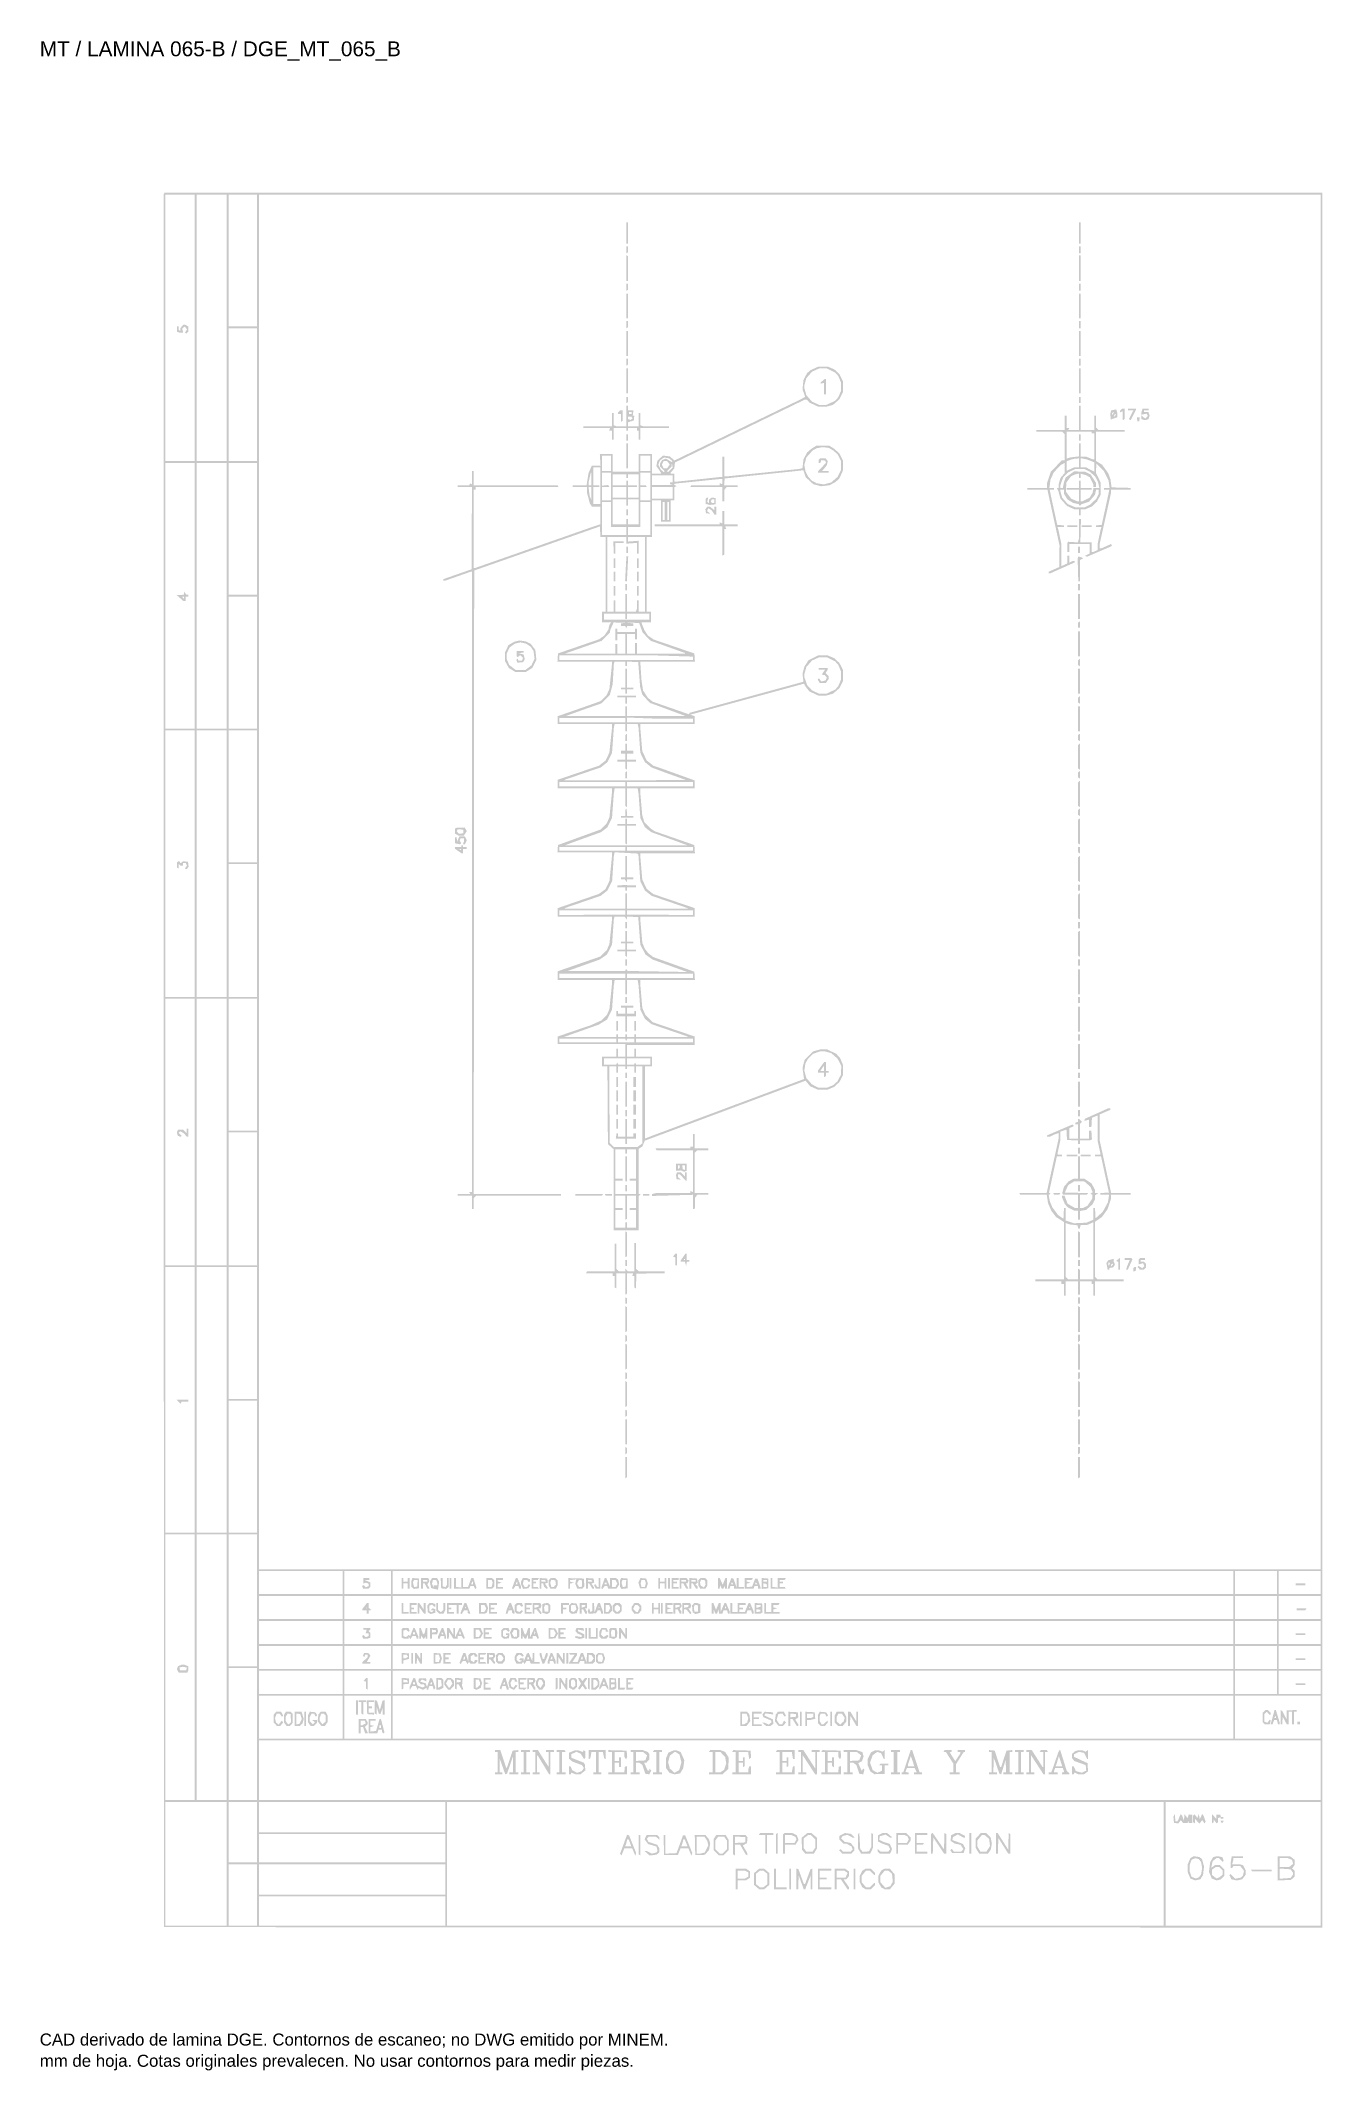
# Model space of a CAD drawing. Header units: millimetres. Extents: x 12 to 193, y 4 to 291.
import ezdxf

# ---------------------------------------------------------------- set-up
doc = ezdxf.new("R2010")
doc.units = ezdxf.units.MM
doc.layers.add('DGE_DATOS', color=7, linetype='Continuous', lineweight=0)
doc.layers.add('DGE_RELLENO', color=7, linetype='Continuous', lineweight=0)
doc.styles.add('DGE_ARIAL', font='arial.ttf')

msp = doc.modelspace()

# ---------------------------------------------------------------- texts
at = {"layer": 'DGE_DATOS', "style": 'DGE_ARIAL'}
for s, height, p in [('MT / LAMINA 065-B / DGE_MT_065_B', 2.1, (12, 289.0389)), ('CAD derivado de lamina DGE. Contornos de escaneo; no DWG emitido por MINEM.', 1.7, (12, 8)), ('mm de hoja. Cotas originales prevalecen. No usar contornos para medir piezas.', 1.7, (12, 5))]:
    msp.add_text(s, height=height, dxfattribs=at).set_placement(p)

# ---------------------------------------------------------------- hatches: boundary and pattern name
at = {"layer": 'DGE_RELLENO'}
h = msp.add_hatch(color=7, dxfattribs=at)
h.paths.add_polyline_path([(29.5455, 269.5956), (29.4858, 269.4381), (29.518, 147.0837), (29.5502, 24.7293), (111.3782, 24.6978), (193.2062, 24.6662), (193.2062, 147.2096), (193.2062, 269.753), (111.4057, 269.753), (29.6052, 269.753)], flags=0)
h.paths.add_polyline_path([(33.895, 250.6725), (33.895, 231.8439), (31.8171, 231.8439), (29.7391, 231.8439), (29.7391, 250.6725), (29.7391, 269.5011), (31.8171, 269.5011), (33.895, 269.5011)], flags=0)
h.paths.add_polyline_path([(38.4288, 250.6725), (38.4288, 231.8439), (36.2878, 231.8439), (34.1469, 231.8439), (34.1469, 250.6725), (34.1469, 269.5011), (36.2878, 269.5011), (38.4288, 269.5011)], flags=0)
h.paths.add_polyline_path([(42.7107, 260.1813), (42.7107, 250.8614), (40.6957, 250.8614), (38.6807, 250.8614), (38.6807, 260.1813), (38.6807, 269.5011), (40.6957, 269.5011), (42.7107, 269.5011)], flags=0)
h.paths.add_polyline_path([(192.9543, 172.3991), (192.9543, 75.2971), (117.9584, 75.2967), (42.9625, 75.2963), (42.9625, 172.3987), (42.9625, 269.5011), (117.9584, 269.5011), (192.9543, 269.5011)], flags=0)
h.paths.add_polyline_path([(42.7107, 241.2267), (42.7107, 231.8439), (40.6957, 231.8439), (38.6807, 231.8439), (38.6807, 241.2267), (38.6807, 250.6095), (40.6957, 250.6095), (42.7107, 250.6095)], flags=0)
h.paths.add_polyline_path([(33.895, 212.8264), (33.895, 194.0608), (31.8171, 194.0608), (29.7391, 194.0608), (29.7391, 212.8264), (29.7391, 231.592), (31.8171, 231.592), (33.895, 231.592)], flags=0)
h.paths.add_polyline_path([(38.4288, 212.8264), (38.4288, 194.0608), (36.2878, 194.0608), (34.1469, 194.0608), (34.1469, 212.8264), (34.1469, 231.592), (36.2878, 231.592), (38.4288, 231.592)], flags=0)
h.paths.add_polyline_path([(42.7107, 222.2722), (42.7107, 212.9523), (40.6957, 212.9523), (38.6807, 212.9523), (38.6807, 222.2722), (38.6807, 231.592), (40.6957, 231.592), (42.7107, 231.592)], flags=0)
h.paths.add_polyline_path([(42.7107, 203.3806), (42.7107, 194.0608), (40.6957, 194.0608), (38.6807, 194.0608), (38.6807, 203.3806), (38.6807, 212.7005), (40.6957, 212.7005), (42.7107, 212.7005)], flags=0)
h.paths.add_polyline_path([(33.895, 174.9803), (33.895, 156.1517), (31.8171, 156.1517), (29.7391, 156.1517), (29.7391, 174.9803), (29.7391, 193.8089), (31.8171, 193.8089), (33.895, 193.8089)], flags=0)
h.paths.add_polyline_path([(38.4288, 174.9803), (38.4288, 156.1517), (36.2878, 156.1517), (34.1469, 156.1517), (34.1469, 174.9803), (34.1469, 193.8089), (36.2878, 193.8089), (38.4288, 193.8089)], flags=0)
h.paths.add_polyline_path([(42.7107, 184.489), (42.7107, 175.1692), (40.6957, 175.1692), (38.6807, 175.1692), (38.6807, 184.489), (38.6807, 193.8089), (40.6957, 193.8089), (42.7107, 193.8089)], flags=0)
h.paths.add_polyline_path([(42.7107, 165.5345), (42.7107, 156.1517), (40.6957, 156.1517), (38.6807, 156.1517), (38.6807, 165.5345), (38.6807, 174.9173), (40.6957, 174.9173), (42.7107, 174.9173)], flags=0)
h.paths.add_polyline_path([(33.895, 137.0712), (33.895, 118.2426), (31.8171, 118.2426), (29.7391, 118.2426), (29.7391, 137.0712), (29.7391, 155.8998), (31.8171, 155.8998), (33.895, 155.8998)], flags=0)
h.paths.add_polyline_path([(38.4288, 137.0712), (38.4288, 118.2426), (36.2878, 118.2426), (34.1469, 118.2426), (34.1469, 137.0712), (34.1469, 155.8998), (36.2878, 155.8998), (38.4288, 155.8998)], flags=0)
h.paths.add_polyline_path([(42.7107, 146.58), (42.7107, 137.2601), (40.6957, 137.2601), (38.6807, 137.2601), (38.6807, 146.58), (38.6807, 155.8998), (40.6957, 155.8998), (42.7107, 155.8998)], flags=0)
h.paths.add_polyline_path([(42.7107, 127.6254), (42.7107, 118.2426), (40.6957, 118.2426), (38.6807, 118.2426), (38.6807, 127.6254), (38.6807, 137.0082), (40.6957, 137.0082), (42.7107, 137.0082)], flags=0)
h.paths.add_polyline_path([(33.895, 99.2251), (33.895, 80.4595), (31.8171, 80.4595), (29.7391, 80.4595), (29.7391, 99.2251), (29.7391, 117.9907), (31.8171, 117.9907), (33.895, 117.9907)], flags=0)
h.paths.add_polyline_path([(38.4288, 99.2251), (38.4288, 80.4595), (36.2878, 80.4595), (34.1469, 80.4595), (34.1469, 99.2251), (34.1469, 117.9907), (36.2878, 117.9907), (38.4288, 117.9907)], flags=0)
h.paths.add_polyline_path([(42.7107, 108.6709), (42.7107, 99.351), (40.6957, 99.351), (38.6807, 99.351), (38.6807, 108.6709), (38.6807, 117.9907), (40.6957, 117.9907), (42.7107, 117.9907)], flags=0)
h.paths.add_polyline_path([(42.7107, 89.7793), (42.7107, 80.4595), (40.6957, 80.4595), (38.6807, 80.4595), (38.6807, 89.7793), (38.6807, 99.0991), (40.6957, 99.0991), (42.7107, 99.0991)], flags=0)
h.paths.add_polyline_path([(33.895, 61.442), (33.895, 42.6763), (31.8171, 42.6763), (29.7391, 42.6763), (29.7391, 61.442), (29.7391, 80.2076), (31.8171, 80.2076), (33.895, 80.2076)], flags=0)
h.paths.add_polyline_path([(38.4288, 61.442), (38.4288, 42.6763), (36.2878, 42.6763), (34.1469, 42.6763), (34.1469, 61.442), (34.1469, 80.2076), (36.2878, 80.2076), (38.4288, 80.2076)], flags=0)
h.paths.add_polyline_path([(42.7107, 70.8877), (42.7107, 61.5679), (40.6957, 61.5679), (38.6807, 61.5679), (38.6807, 70.8877), (38.6807, 80.2076), (40.6957, 80.2076), (42.7107, 80.2076)], flags=0)
h.paths.add_polyline_path([(54.8007, 73.4066), (54.8007, 71.7693), (48.8816, 71.7693), (42.9625, 71.7693), (42.9625, 73.4066), (42.9625, 75.0439), (48.8816, 75.0439), (54.8007, 75.0439)], flags=0)
h.paths.add_polyline_path([(61.6013, 73.4066), (61.6013, 71.7693), (58.3269, 71.7693), (55.0526, 71.7693), (55.0526, 73.4066), (55.0526, 75.0439), (58.3269, 75.0439), (61.6013, 75.0439)], flags=0)
h.paths.add_polyline_path([(180.6125, 73.4066), (180.6125, 71.7693), (121.2328, 71.7693), (61.8532, 71.7693), (61.8532, 73.4066), (61.8532, 75.0439), (121.2328, 75.0439), (180.6125, 75.0439)], flags=0)
h.paths.add_polyline_path([(186.7834, 73.4066), (186.7834, 71.7693), (183.8239, 71.7693), (180.8643, 71.7693), (180.8643, 73.4066), (180.8643, 75.0439), (183.8239, 75.0439), (186.7834, 75.0439)], flags=0)
h.paths.add_polyline_path([(192.9543, 73.4066), (192.9543, 71.7693), (189.9948, 71.7693), (187.0353, 71.7693), (187.0353, 73.4066), (187.0353, 75.0439), (189.9948, 75.0439), (192.9543, 75.0439)], flags=0)
h.paths.add_polyline_path([(54.8007, 69.8802), (54.8007, 68.2429), (48.8816, 68.2429), (42.9625, 68.2429), (42.9625, 69.8802), (42.9625, 71.5175), (48.8816, 71.5175), (54.8007, 71.5175)], flags=0)
h.paths.add_polyline_path([(61.6013, 69.8802), (61.6013, 68.2429), (58.3269, 68.2429), (55.0526, 68.2429), (55.0526, 69.8802), (55.0526, 71.5175), (58.3269, 71.5175), (61.6013, 71.5175)], flags=0)
h.paths.add_polyline_path([(180.6125, 69.8802), (180.6125, 68.2429), (121.2328, 68.2429), (61.8532, 68.2429), (61.8532, 69.8802), (61.8532, 71.5175), (121.2328, 71.5175), (180.6125, 71.5175)], flags=0)
h.paths.add_polyline_path([(186.7834, 69.8802), (186.7834, 68.2429), (183.8239, 68.2429), (180.8643, 68.2429), (180.8643, 69.8802), (180.8643, 71.5175), (183.8239, 71.5175), (186.7834, 71.5175)], flags=0)
h.paths.add_polyline_path([(192.9543, 69.8802), (192.9543, 68.2429), (189.9948, 68.2429), (187.0353, 68.2429), (187.0353, 69.8802), (187.0353, 71.5175), (189.9948, 71.5175), (192.9543, 71.5175)], flags=0)
h.paths.add_polyline_path([(54.8007, 66.3538), (54.8007, 64.7165), (48.8816, 64.7165), (42.9625, 64.7165), (42.9625, 66.3538), (42.9625, 67.991), (48.8816, 67.991), (54.8007, 67.991)], flags=0)
h.paths.add_polyline_path([(61.6013, 66.3538), (61.6013, 64.7165), (58.3269, 64.7165), (55.0526, 64.7165), (55.0526, 66.3538), (55.0526, 67.991), (58.3269, 67.991), (61.6013, 67.991)], flags=0)
h.paths.add_polyline_path([(180.6125, 66.3538), (180.6125, 64.7165), (121.2328, 64.7165), (61.8532, 64.7165), (61.8532, 66.3538), (61.8532, 67.991), (121.2328, 67.991), (180.6125, 67.991)], flags=0)
h.paths.add_polyline_path([(186.7834, 66.3538), (186.7834, 64.7165), (183.8239, 64.7165), (180.8643, 64.7165), (180.8643, 66.3538), (180.8643, 67.991), (183.8239, 67.991), (186.7834, 67.991)], flags=0)
h.paths.add_polyline_path([(192.9543, 66.3538), (192.9543, 64.7165), (189.9948, 64.7165), (187.0353, 64.7165), (187.0353, 66.3538), (187.0353, 67.991), (189.9948, 67.991), (192.9543, 67.991)], flags=0)
h.paths.add_polyline_path([(54.8007, 62.8273), (54.8007, 61.1901), (48.8816, 61.1901), (42.9625, 61.1901), (42.9625, 62.8273), (42.9625, 64.4646), (48.8816, 64.4646), (54.8007, 64.4646)], flags=0)
h.paths.add_polyline_path([(61.6013, 62.8273), (61.6013, 61.1901), (58.3269, 61.1901), (55.0526, 61.1901), (55.0526, 62.8273), (55.0526, 64.4646), (58.3269, 64.4646), (61.6013, 64.4646)], flags=0)
h.paths.add_polyline_path([(180.6125, 62.8273), (180.6125, 61.1901), (121.2328, 61.1901), (61.8532, 61.1901), (61.8532, 62.8273), (61.8532, 64.4646), (121.2328, 64.4646), (180.6125, 64.4646)], flags=0)
h.paths.add_polyline_path([(186.7834, 62.8273), (186.7834, 61.1901), (183.8239, 61.1901), (180.8643, 61.1901), (180.8643, 62.8273), (180.8643, 64.4646), (183.8239, 64.4646), (186.7834, 64.4646)], flags=0)
h.paths.add_polyline_path([(192.9543, 62.8273), (192.9543, 61.1901), (189.9948, 61.1901), (187.0353, 61.1901), (187.0353, 62.8273), (187.0353, 64.4646), (189.9948, 64.4646), (192.9543, 64.4646)], flags=0)
h.paths.add_polyline_path([(42.7107, 51.9962), (42.7107, 42.6763), (40.6957, 42.6763), (38.6807, 42.6763), (38.6807, 51.9962), (38.6807, 61.316), (40.6957, 61.316), (42.7107, 61.316)], flags=0)
h.paths.add_polyline_path([(54.8007, 59.3009), (54.8007, 57.6636), (48.8816, 57.6636), (42.9625, 57.6636), (42.9625, 59.3009), (42.9625, 60.9382), (48.8816, 60.9382), (54.8007, 60.9382)], flags=0)
h.paths.add_polyline_path([(61.6013, 59.3009), (61.6013, 57.6636), (58.3269, 57.6636), (55.0526, 57.6636), (55.0526, 59.3009), (55.0526, 60.9382), (58.3269, 60.9382), (61.6013, 60.9382)], flags=0)
h.paths.add_polyline_path([(180.6125, 59.3009), (180.6125, 57.6636), (121.2328, 57.6636), (61.8532, 57.6636), (61.8532, 59.3009), (61.8532, 60.9382), (121.2328, 60.9382), (180.6125, 60.9382)], flags=0)
h.paths.add_polyline_path([(186.7834, 59.3009), (186.7834, 57.6636), (183.8239, 57.6636), (180.8643, 57.6636), (180.8643, 59.3009), (180.8643, 60.9382), (183.8239, 60.9382), (186.7834, 60.9382)], flags=0)
h.paths.add_polyline_path([(192.9543, 59.3009), (192.9543, 57.6636), (189.9948, 57.6636), (187.0353, 57.6636), (187.0353, 59.3009), (187.0353, 60.9382), (189.9948, 60.9382), (192.9543, 60.9382)], flags=0)
h.paths.add_polyline_path([(54.8007, 54.3891), (54.8007, 51.3664), (48.8816, 51.3664), (42.9625, 51.3664), (42.9625, 54.3891), (42.9625, 57.4117), (48.8816, 57.4117), (54.8007, 57.4117)], flags=0)
h.paths.add_polyline_path([(61.6013, 54.3891), (61.6013, 51.3664), (58.3269, 51.3664), (55.0526, 51.3664), (55.0526, 54.3891), (55.0526, 57.4117), (58.3269, 57.4117), (61.6013, 57.4117)], flags=0)
h.paths.add_polyline_path([(180.6125, 54.3891), (180.6125, 51.3664), (121.2328, 51.3664), (61.8532, 51.3664), (61.8532, 54.3891), (61.8532, 57.4117), (121.2328, 57.4117), (180.6125, 57.4117)], flags=0)
h.paths.add_polyline_path([(192.9543, 54.3891), (192.9543, 51.3664), (186.9093, 51.3664), (180.8643, 51.3664), (180.8643, 54.3891), (180.8643, 57.4117), (186.9093, 57.4117), (192.9543, 57.4117)], flags=0)
h.paths.add_polyline_path([(192.9543, 46.8954), (192.9543, 42.6763), (117.9584, 42.6763), (42.9625, 42.6763), (42.9625, 46.8954), (42.9625, 51.1146), (117.9584, 51.1146), (192.9543, 51.1146)], flags=0)
h.paths.add_polyline_path([(38.4288, 33.6713), (38.4288, 24.9182), (34.0839, 24.9182), (29.7391, 24.9182), (29.7391, 33.6713), (29.7391, 42.4244), (34.0839, 42.4244), (38.4288, 42.4244)], flags=0)
h.paths.add_polyline_path([(42.7107, 38.1423), (42.7107, 33.8603), (40.6957, 33.8603), (38.6807, 33.8603), (38.6807, 38.1423), (38.6807, 42.4244), (40.6957, 42.4244), (42.7107, 42.4244)], flags=0)
h.paths.add_polyline_path([(69.2835, 40.2834), (69.2835, 38.1423), (56.123, 38.1423), (42.9625, 38.1423), (42.9625, 40.2834), (42.9625, 42.4244), (56.123, 42.4244), (69.2835, 42.4244)], flags=0)
h.paths.add_polyline_path([(170.7893, 33.6713), (170.7893, 24.9182), (120.1624, 24.9182), (69.5354, 24.9182), (69.5354, 33.6713), (69.5354, 42.4244), (120.1624, 42.4244), (170.7893, 42.4244)], flags=0)
h.paths.add_polyline_path([(192.9543, 33.6713), (192.9543, 24.9182), (181.9978, 24.9182), (171.0412, 24.9182), (171.0412, 33.6713), (171.0412, 42.4244), (181.9978, 42.4244), (192.9543, 42.4244)], flags=0)
h.paths.add_polyline_path([(69.2835, 35.8754), (69.2835, 33.8603), (56.123, 33.8603), (42.9625, 33.8603), (42.9625, 35.8754), (42.9625, 37.8905), (56.123, 37.8905), (69.2835, 37.8905)], flags=0)
h.paths.add_polyline_path([(42.7107, 29.2633), (42.7107, 24.9182), (40.6957, 24.9182), (38.6807, 24.9182), (38.6807, 29.2633), (38.6807, 33.6084), (40.6957, 33.6084), (42.7107, 33.6084)], flags=0)
h.paths.add_polyline_path([(69.2835, 31.4673), (69.2835, 29.3263), (56.123, 29.3263), (42.9625, 29.3263), (42.9625, 31.4673), (42.9625, 33.6084), (56.123, 33.6084), (69.2835, 33.6084)], flags=0)
h.paths.add_polyline_path([(69.2835, 26.9963), (69.2835, 24.9182), (56.123, 24.9182), (42.9625, 24.9182), (42.9625, 26.9963), (42.9625, 29.0744), (56.123, 29.0744), (69.2835, 29.0744)], flags=0)
h.paths.add_polyline_path([(32.0885, 250.883), (31.88, 250.6527), (31.88, 250.4348), (31.88, 250.2168), (31.7541, 250.2947), (31.6282, 250.3725), (31.6282, 250.617), (31.6282, 250.8614), (31.5022, 250.8614), (31.3763, 250.8614), (31.3763, 250.4971), (31.3763, 250.1327), (31.5755, 250.0563), (31.7747, 249.9798), (32.0187, 249.9798), (32.2626, 249.9798), (32.1892, 250.2725), (32.1157, 250.5653), (32.296, 250.7149), (32.4763, 250.8645), (32.6429, 250.6638), (32.8094, 250.4631), (32.667, 250.2351), (32.5245, 250.007), (32.6, 249.9315), (32.6754, 249.8561), (32.8445, 249.9963), (33.0135, 250.1366), (33.0135, 250.4946), (33.0135, 250.8526), (32.7699, 250.9829), (32.5263, 251.1133), (32.4116, 251.1133), (32.2969, 251.1133)], flags=0)
h.paths.add_polyline_path([(94.8489, 264.0855), (94.8489, 262.5742), (94.9748, 262.5742), (95.1008, 262.5742), (95.1008, 264.0855), (95.1008, 265.5968), (94.9748, 265.5968), (94.8489, 265.5968)], flags=0)
h.paths.add_polyline_path([(158.8252, 264.0855), (158.8252, 262.5742), (158.9512, 262.5742), (159.0771, 262.5742), (159.0771, 264.0855), (159.0771, 265.5968), (158.9512, 265.5968), (158.8252, 265.5968)], flags=0)
h.paths.add_polyline_path([(94.8489, 261.6852), (94.8489, 261.1739), (94.9748, 261.2518), (95.1008, 261.3296), (95.1008, 261.763), (95.1008, 262.1964), (94.9748, 262.1964), (94.8489, 262.1964)], flags=0)
h.paths.add_polyline_path([(158.8252, 261.6926), (158.8252, 261.1888), (158.9512, 261.1888), (159.0771, 261.1888), (159.0771, 261.6926), (159.0771, 262.1964), (158.9512, 262.1964), (158.8252, 262.1964)], flags=0)
h.paths.add_polyline_path([(94.8489, 259.1182), (94.8489, 257.2846), (94.9748, 257.2846), (95.1008, 257.2846), (95.1008, 259.0403), (95.1008, 260.7961), (94.9748, 260.874), (94.8489, 260.9518)], flags=0)
h.paths.add_polyline_path([(158.8252, 259.1107), (158.8252, 257.2846), (158.9512, 257.2846), (159.0771, 257.2846), (159.0771, 259.1107), (159.0771, 260.9369), (158.9512, 260.9369), (158.8252, 260.9369)], flags=0)
h.paths.add_polyline_path([(94.8489, 256.3955), (94.8489, 255.8843), (94.9748, 255.9621), (95.1008, 256.04), (95.1008, 256.4734), (95.1008, 256.9067), (94.9748, 256.9067), (94.8489, 256.9067)], flags=0)
h.paths.add_polyline_path([(158.8252, 256.403), (158.8252, 255.8992), (158.9512, 255.8992), (159.0771, 255.8992), (159.0771, 256.403), (159.0771, 256.9067), (158.9512, 256.9067), (158.8252, 256.9067)], flags=0)
h.paths.add_polyline_path([(94.8489, 253.7581), (94.8489, 251.9949), (94.9748, 251.9949), (95.1008, 251.9949), (95.1008, 253.7581), (95.1008, 255.5213), (94.9748, 255.5213), (94.8489, 255.5213)], flags=0)
h.paths.add_polyline_path([(158.8252, 253.7581), (158.8252, 251.9949), (158.9512, 251.9949), (159.0771, 251.9949), (159.0771, 253.7581), (159.0771, 255.5213), (158.9512, 255.5213), (158.8252, 255.5213)], flags=0)
h.paths.add_polyline_path([(94.8489, 251.1059), (94.8489, 250.5947), (94.9748, 250.6725), (95.1008, 250.7503), (95.1008, 251.1837), (95.1008, 251.6171), (94.9748, 251.6171), (94.8489, 251.6171)], flags=0)
h.paths.add_polyline_path([(158.8252, 251.1133), (158.8252, 250.6095), (158.9512, 250.6095), (159.0771, 250.6095), (159.0771, 251.1133), (159.0771, 251.6171), (158.9512, 251.6171), (158.8252, 251.6171)], flags=0)
h.paths.add_polyline_path([(94.8489, 248.4685), (94.8489, 246.7053), (94.9748, 246.7053), (95.1008, 246.7053), (95.1008, 248.4685), (95.1008, 250.2317), (94.9748, 250.2317), (94.8489, 250.2317)], flags=0)
h.paths.add_polyline_path([(158.8252, 248.4685), (158.8252, 246.7053), (158.9512, 246.7053), (159.0771, 246.7053), (159.0771, 248.4685), (159.0771, 250.2317), (158.9512, 250.2317), (158.8252, 250.2317)], flags=0)
h.paths.add_polyline_path([(94.8489, 245.8162), (94.8489, 245.305), (94.9748, 245.3829), (95.1008, 245.4607), (95.1008, 245.8941), (95.1008, 246.3274), (94.9748, 246.3274), (94.8489, 246.3274)], flags=0)
h.paths.add_polyline_path([(158.8252, 245.8237), (158.8252, 245.3199), (158.9512, 245.3199), (159.0771, 245.3199), (159.0771, 245.8237), (159.0771, 246.3274), (158.9512, 246.3274), (158.8252, 246.3274)], flags=0)
h.paths.add_polyline_path([(121.424, 244.9324), (120.8595, 244.6763), (120.6235, 244.4629), (120.3874, 244.2494), (120.1382, 243.761), (119.889, 243.2727), (119.8244, 242.6275), (119.7597, 241.9824), (119.9479, 241.4426), (120.136, 240.9028), (119.5248, 240.593), (118.9136, 240.2833), (110.6909, 236.3013), (102.4681, 232.3193), (102.0598, 232.1217), (101.6515, 231.9241), (101.348, 232.2092), (101.0446, 232.4943), (100.5463, 232.5611), (100.0481, 232.6279), (99.6521, 232.2674), (99.2561, 231.9069), (99.184, 231.529), (99.1119, 231.1512), (99.4362, 230.6733), (99.7604, 230.1955), (99.7604, 230.1381), (99.7604, 230.0807), (99.1308, 230.0807), (98.5011, 230.0807), (98.5011, 231.4661), (98.5011, 232.8515), (97.5565, 232.8515), (96.612, 232.8515), (96.612, 231.592), (96.612, 230.3326), (94.7859, 230.3326), (92.9598, 230.3326), (92.9598, 231.592), (92.9598, 232.8515), (92.0408, 232.8515), (91.1218, 232.8515), (91.1739, 232.0328), (91.226, 231.2142), (90.6114, 231.2142), (89.9967, 231.2142), (89.7613, 230.6789), (89.5258, 230.1437), (89.3888, 229.2935), (89.2519, 228.4434), (88.2722, 228.4434), (87.2926, 228.4434), (87.2926, 228.3175), (87.2926, 228.1915), (88.3001, 228.1915), (89.3076, 228.1915), (89.3076, 227.8004), (89.3076, 227.4093), (89.5032, 226.6545), (89.6987, 225.8998), (89.8483, 225.6603), (89.9979, 225.4208), (90.5973, 225.4208), (91.1967, 225.4208), (91.1967, 224.1729), (91.1967, 222.925), (90.4725, 222.6781), (89.7484, 222.4312), (81.6127, 219.5809), (73.4771, 216.7307), (73.3953, 216.7307), (73.3135, 216.7307), (73.3135, 222.2722), (73.3135, 227.8137), (73.4395, 227.8137), (73.5654, 227.8137), (73.5654, 228.0026), (73.5654, 228.1915), (79.4289, 228.1915), (85.2925, 228.1915), (85.2146, 228.3175), (85.1368, 228.4434), (79.2252, 228.4434), (73.3135, 228.4434), (73.3135, 229.451), (73.3135, 230.4585), (73.1876, 230.4585), (73.0617, 230.4585), (73.0617, 229.5065), (73.0617, 228.5545), (72.9444, 228.627), (72.8272, 228.6994), (72.7481, 228.5714), (72.669, 228.4434), (71.8578, 228.4434), (71.0467, 228.4434), (71.0467, 228.3175), (71.0467, 228.1915), (72.0554, 228.1915), (73.0642, 228.1915), (73.0314, 222.3756), (72.9987, 216.5596), (71.0152, 215.8657), (69.0317, 215.1718), (69.0317, 215.0696), (69.0317, 214.9674), (69.1807, 214.9674), (69.3298, 214.9674), (71.1217, 215.5972), (72.9137, 216.2269), (72.9877, 216.2269), (73.0617, 216.2269), (73.0617, 172.3984), (73.0617, 128.57), (72.8653, 128.57), (72.669, 128.57), (72.7468, 128.4441), (72.8246, 128.3181), (71.9357, 128.3181), (71.0467, 128.3181), (71.0467, 128.1922), (71.0467, 128.0662), (72.0542, 128.0662), (73.0617, 128.0662), (73.0617, 127.1216), (73.0617, 126.1771), (73.1876, 126.1771), (73.3135, 126.1771), (73.3135, 126.9417), (73.3135, 127.7064), (73.4934, 127.8863), (73.6734, 128.0662), (79.6644, 128.0662), (85.6554, 128.0662), (85.6554, 128.1922), (85.6554, 128.3181), (79.4843, 128.3181), (73.3132, 128.3181), (73.3448, 172.3525), (73.3765, 216.3868), (82.2551, 219.5002), (91.1337, 222.6135), (91.1712, 221.8761), (91.2087, 221.1387), (91.5805, 221.1387), (91.9523, 221.1387), (91.9523, 215.849), (91.9523, 210.5594), (91.7004, 210.5594), (91.4486, 210.5594), (91.4486, 209.8037), (91.4486, 209.0481), (92.0937, 209.0481), (92.7388, 209.0481), (92.6148, 208.8907), (92.4908, 208.7332), (92.4059, 208.3781), (92.3209, 208.0229), (92.0488, 207.6078), (91.7767, 207.1928), (91.3923, 206.9298), (91.0078, 206.6668), (88.1112, 205.6698), (85.2146, 204.6728), (85.1763, 204.0897), (85.1379, 203.5066), (88.9859, 203.5066), (92.8339, 203.5066), (92.8313, 203.2862), (92.8286, 203.0658), (92.6543, 201.3467), (92.4799, 199.6275), (92.2619, 199.1681), (92.0439, 198.7087), (91.6253, 198.3139), (91.2067, 197.9191), (89.9108, 197.4615), (88.615, 197.0039), (86.8833, 196.3998), (85.1517, 195.7956), (85.1517, 195.243), (85.1517, 194.6905), (88.9928, 194.6905), (92.8339, 194.6905), (92.8314, 194.3441), (92.8289, 193.9978), (92.65, 192.3214), (92.4712, 190.645), (92.2018, 190.0887), (91.9325, 189.5323), (91.4701, 189.1734), (91.0078, 188.8146), (88.08, 187.8168), (85.1522, 186.819), (85.1519, 186.2208), (85.1517, 185.6225), (88.9928, 185.6225), (92.8339, 185.6225), (92.8313, 185.2762), (92.8286, 184.9298), (92.6543, 183.2107), (92.4799, 181.4916), (92.2619, 181.0322), (92.0439, 180.5728), (91.6272, 180.1798), (91.2105, 179.7867), (88.2126, 178.6978), (85.2146, 177.6089), (85.1759, 177.0818), (85.1372, 176.5546), (88.9855, 176.5546), (92.8339, 176.5546), (92.8299, 176.2082), (92.8258, 175.8619), (92.6579, 174.205), (92.49, 172.5481), (92.2044, 171.9582), (91.9189, 171.3683), (91.451, 171.0293), (90.9831, 170.6903), (88.0683, 169.6867), (85.1534, 168.6831), (85.1525, 168.0849), (85.1517, 167.4866), (88.9928, 167.4866), (92.8339, 167.4866), (92.8314, 167.2033), (92.8289, 166.9199), (92.6531, 165.2724), (92.4772, 163.625), (92.2928, 163.1836), (92.1084, 162.7422), (91.6485, 162.2955), (91.1886, 161.8488), (88.1701, 160.805), (85.1517, 159.7612), (85.1517, 159.1529), (85.1517, 158.5446), (88.9928, 158.5446), (92.8339, 158.5446), (92.8313, 158.1983), (92.8286, 157.8519), (92.6558, 156.1483), (92.483, 154.4448), (92.2982, 154.0073), (92.1135, 153.5698), (91.7496, 153.2043), (91.3856, 152.8387), (90.63, 152.4993), (89.8743, 152.1599), (87.5138, 151.3536), (85.1533, 150.5472), (85.1525, 150.0119), (85.1517, 149.4767), (89.9373, 149.4767), (94.7229, 149.4767), (94.7229, 148.5951), (94.7229, 147.7135), (94.2192, 147.7135), (93.7154, 147.7135), (93.7154, 148.2802), (93.7154, 148.8469), (93.5895, 148.8469), (93.4636, 148.8469), (93.4636, 148.2802), (93.4636, 147.7135), (92.4561, 147.7135), (91.4486, 147.7135), (91.4486, 147.0208), (91.4486, 146.3281), (91.8225, 146.3281), (92.1965, 146.3281), (92.2318, 140.8391), (92.2672, 135.3501), (92.6765, 134.9845), (93.0858, 134.6188), (93.0858, 128.8866), (93.0858, 123.1544), (94.8489, 123.1544), (96.612, 123.1544), (96.612, 125.5851), (96.612, 128.0158), (96.7631, 128.167), (96.9143, 128.3181), (96.7631, 128.3181), (96.612, 128.3181), (96.612, 131.4994), (96.612, 134.6807), (96.8732, 134.8438), (97.1344, 135.0069), (97.3157, 135.4408), (97.497, 135.8747), (97.5433, 135.8747), (97.5896, 135.8747), (108.8851, 140.0927), (120.1805, 144.3107), (120.5136, 143.9148), (120.8467, 143.519), (121.3964, 143.2758), (121.946, 143.0327), (122.5969, 143.0275), (123.2478, 143.0223), (123.7516, 143.2335), (124.2553, 143.4447), (124.6132, 143.7844), (124.9711, 144.1241), (125.2248, 144.6176), (125.4785, 145.1111), (125.4828, 145.814), (125.487, 146.517), (125.2745, 147.019), (125.0619, 147.5211), (124.7846, 147.8229), (124.5072, 148.1246), (123.8775, 148.4216), (123.2478, 148.7185), (122.7441, 148.7191), (122.2403, 148.7196), (121.7366, 148.5801), (121.2328, 148.4407), (120.6479, 147.8564), (120.063, 147.2722), (119.9102, 146.7057), (119.7574, 146.1392), (119.8334, 145.5724), (119.9094, 145.0057), (119.9414, 144.7749), (119.9735, 144.5441), (109.2058, 140.5237), (98.4381, 136.5033), (97.9658, 136.316), (97.4936, 136.1287), (97.4936, 141.2284), (97.4936, 146.3281), (97.9973, 146.3281), (98.5011, 146.3281), (98.5011, 147.0208), (98.5011, 147.7135), (97.3676, 147.7135), (96.2342, 147.7135), (96.2342, 148.2802), (96.2342, 148.8469), (96.1083, 148.8469), (95.9823, 148.8469), (95.9823, 148.2802), (95.9823, 147.7135), (95.4786, 147.7135), (94.9748, 147.7135), (94.9748, 148.5321), (94.9748, 149.3507), (99.7604, 149.3507), (104.5461, 149.3507), (104.5451, 149.949), (104.544, 150.5472), (101.5835, 151.5547), (98.623, 152.5623), (98.1015, 153.0661), (97.5801, 153.5698), (97.3558, 154.0739), (97.1315, 154.578), (96.999, 156.089), (96.8665, 157.6), (96.8652, 158.0723), (96.8639, 158.5446), (100.7119, 158.5446), (104.5599, 158.5446), (104.5215, 159.1242), (104.4831, 159.7038), (101.5634, 160.7458), (98.6437, 161.7878), (98.313, 162.0479), (97.9824, 162.308), (97.7346, 162.623), (97.4869, 162.9379), (97.3083, 163.3653), (97.1297, 163.7927), (96.9981, 165.2933), (96.8665, 166.7939), (96.8652, 167.1403), (96.8639, 167.4866), (100.705, 167.4866), (104.5461, 167.4866), (104.5448, 168.0849), (104.5434, 168.6831), (101.6167, 169.6783), (98.69, 170.6736), (98.2244, 171.0375), (97.7588, 171.4015), (97.4419, 172.0574), (97.1251, 172.7133), (96.9958, 174.2246), (96.8665, 175.7359), (96.8652, 176.0823), (96.8639, 176.4286), (100.7119, 176.4286), (104.5599, 176.4286), (104.5215, 177.014), (104.4831, 177.5993), (101.6825, 178.5728), (98.8819, 179.5463), (98.5971, 179.733), (98.3122, 179.9197), (97.8567, 180.3887), (97.4012, 180.8578), (97.2613, 181.3245), (97.1215, 181.7913), (96.9938, 183.2346), (96.866, 184.678), (96.865, 185.1502), (96.8639, 185.6225), (100.705, 185.6225), (104.5461, 185.6225), (104.5461, 186.1728), (104.5461, 186.723), (102.0588, 187.6184), (99.5715, 188.5137), (99.1308, 188.6621), (98.69, 188.8104), (98.2244, 189.1739), (97.7588, 189.5374), (97.4419, 190.1933), (97.1251, 190.8492), (96.9958, 192.3605), (96.8665, 193.8719), (96.8652, 194.2812), (96.8639, 194.6905), (100.705, 194.6905), (104.5461, 194.6905), (104.5461, 195.2467), (104.5461, 195.803), (104.2202, 195.9116), (103.8943, 196.0203), (111.927, 198.2097), (119.9597, 200.3992), (120.0925, 200.176), (120.2253, 199.9528), (120.4673, 199.6358), (120.7092, 199.3188), (121.3488, 199.021), (121.9885, 198.7232), (122.5552, 198.7226), (123.1219, 198.7221), (123.5976, 198.8542), (124.0733, 198.9863), (124.5181, 199.3768), (124.9628, 199.7674), (125.223, 200.2774), (125.4832, 200.7875), (125.4832, 201.5544), (125.4832, 202.3214), (125.2271, 202.8195), (124.9711, 203.3176), (124.6132, 203.6573), (124.2553, 203.997), (123.7871, 204.1926), (123.3189, 204.3882), (122.6448, 204.3882), (121.9706, 204.3882), (121.287, 204.0418), (120.6034, 203.6955), (120.3196, 203.2671), (120.0359, 202.8388), (119.8966, 202.3226), (119.7574, 201.8063), (119.8236, 201.2396), (119.8899, 200.6728), (111.8422, 198.4749), (103.7945, 196.277), (103.7596, 196.1722), (103.7247, 196.0674), (101.1496, 196.9654), (98.5745, 197.8634), (98.2395, 198.1346), (97.9044, 198.4058), (97.5676, 198.9314), (97.2308, 199.457), (97.1195, 200.1908), (97.0081, 200.9247), (96.9224, 202.2156), (96.8367, 203.5066), (100.6983, 203.5066), (104.5599, 203.5066), (104.5215, 204.0881), (104.4831, 204.6697), (101.6116, 205.6506), (98.7401, 206.6315), (98.3306, 206.9121), (97.921, 207.1928), (97.6676, 207.5852), (97.4141, 207.9776), (97.203, 208.5128), (96.9919, 209.0481), (97.6835, 209.0481), (98.3751, 209.0481), (98.3751, 209.8037), (98.3751, 210.5594), (98.0603, 210.5594), (97.7454, 210.5594), (97.7454, 215.849), (97.7454, 221.1387), (98.1233, 221.1387), (98.5011, 221.1387), (98.5011, 223.7205), (98.5011, 226.3024), (99.1308, 226.3024), (99.7604, 226.3024), (99.7604, 224.7911), (99.7604, 223.2797), (100.4531, 223.2797), (101.1458, 223.2797), (101.1458, 224.7911), (101.1458, 226.3024), (101.3976, 226.3024), (101.6495, 226.3024), (101.6495, 227.2365), (101.6495, 228.1705), (101.8069, 228.2344), (101.9644, 228.2983), (101.7791, 228.427), (101.5938, 228.5557), (101.6532, 228.6071), (101.7125, 228.6585), (104.9869, 228.9937), (108.2612, 229.3289), (108.3557, 229.327), (108.4502, 229.325), (108.4502, 228.9512), (108.4502, 228.5773), (108.2612, 228.6498), (108.0723, 228.7223), (108.0723, 228.5828), (108.0723, 228.4434), (106.0648, 228.4434), (104.0572, 228.4434), (103.9794, 228.3175), (103.9015, 228.1915), (106.1758, 228.1915), (108.4502, 228.1915), (108.4502, 227.184), (108.4502, 226.1764), (108.5761, 226.1764), (108.702, 226.1764), (108.706, 226.9636), (108.71, 227.7507), (108.8773, 227.9711), (109.0446, 228.1915), (109.8179, 228.1915), (110.5911, 228.1915), (110.5911, 228.3175), (110.5911, 228.4434), (109.639, 228.4434), (108.6868, 228.4434), (108.7259, 228.9157), (108.765, 229.388), (113.8025, 229.9117), (118.84, 230.4354), (119.3607, 230.4928), (119.8815, 230.5503), (120.0433, 230.0599), (120.2051, 229.5696), (120.739, 229.0774), (121.273, 228.5852), (121.8196, 228.4378), (122.3663, 228.2903), (122.9577, 228.3601), (123.5491, 228.43), (123.9652, 228.6403), (124.3813, 228.8507), (124.6712, 229.116), (124.9611, 229.3812), (125.2164, 229.9514), (125.4717, 230.5215), (125.4743, 231.226), (125.4769, 231.9305), (125.224, 232.4225), (124.9711, 232.9144), (124.6132, 233.2445), (124.2553, 233.5745), (123.8999, 233.8002), (123.5445, 234.0259), (122.6268, 234.0199), (121.7091, 234.014), (121.345, 233.7873), (120.981, 233.5606), (120.6853, 233.3005), (120.3897, 233.0404), (120.1431, 232.5595), (119.8966, 232.0786), (119.8228, 231.4554), (119.749, 230.8322), (119.4834, 230.7774), (119.2178, 230.7226), (114.2405, 230.2127), (109.2632, 229.7029), (108.9826, 229.7029), (108.702, 229.7029), (108.702, 231.0882), (108.702, 232.4736), (108.5761, 232.4736), (108.4502, 232.4736), (108.4502, 231.0253), (108.4502, 229.5769), (108.2057, 229.5769), (107.9612, 229.5769), (105.0257, 229.2621), (102.0903, 228.9473), (101.8699, 228.9473), (101.6495, 228.9472), (101.6495, 229.5139), (101.6495, 230.0807), (101.3976, 230.0807), (101.1458, 230.0807), (101.1458, 230.167), (101.1458, 230.2534), (101.3959, 230.5197), (101.6461, 230.786), (101.6929, 231.2137), (101.7398, 231.6413), (110.9168, 236.0877), (120.0938, 240.534), (120.2386, 240.534), (120.3834, 240.534), (120.5562, 240.3251), (120.7291, 240.1161), (121.3588, 239.8225), (121.9885, 239.5289), (122.5552, 239.5284), (123.1219, 239.5279), (123.5976, 239.66), (124.0733, 239.7921), (124.5181, 240.1826), (124.9628, 240.5732), (125.223, 241.0832), (125.4832, 241.5933), (125.4832, 242.3602), (125.4832, 243.1272), (125.2271, 243.6253), (124.9711, 244.1234), (124.6132, 244.4631), (124.2553, 244.8028), (123.7871, 244.9984), (123.3189, 245.194), (122.6537, 245.1912), (121.9885, 245.1884)], flags=0)
h.paths.add_polyline_path([(123.7873, 244.6408), (124.3813, 244.3396), (124.5969, 244.1009), (124.8124, 243.8623), (125.0062, 243.3987), (125.1999, 242.9351), (125.1999, 242.3602), (125.1999, 241.7854), (125.0062, 241.3217), (124.8124, 240.8581), (124.5969, 240.6152), (124.3813, 240.3724), (123.7516, 240.0766), (123.1219, 239.7808), (122.6181, 239.7824), (122.1144, 239.7839), (121.6096, 240.0133), (121.1047, 240.2426), (120.7034, 240.6997), (120.302, 241.1569), (120.1699, 241.6326), (120.0378, 242.1083), (120.0378, 242.3602), (120.0378, 242.6121), (120.1699, 243.0878), (120.302, 243.5636), (120.7034, 244.0207), (121.1047, 244.4778), (121.6096, 244.7072), (122.1144, 244.9365), (122.6538, 244.9393), (123.1932, 244.9421)], flags=0)
h.paths.add_polyline_path([(123.8146, 233.5123), (124.1294, 233.3219), (124.425, 233.0552), (124.7206, 232.7885), (124.9602, 232.3212), (125.1999, 231.8539), (125.1999, 231.2142), (125.1999, 230.5744), (124.9554, 230.0952), (124.711, 229.616), (124.2644, 229.224), (123.8179, 228.8319), (123.2983, 228.6919), (122.7787, 228.552), (122.2576, 228.6386), (121.7366, 228.7251), (121.4217, 228.8872), (121.1069, 229.0492), (120.8383, 229.3446), (120.5696, 229.6399), (120.3768, 230.0221), (120.184, 230.4043), (120.0999, 230.8521), (120.0159, 231.3), (120.1589, 231.831), (120.3018, 232.362), (120.7565, 232.8652), (121.2111, 233.3684), (121.4738, 233.5111), (121.7366, 233.6538), (122.1774, 233.7352), (122.6181, 233.8166), (123.0589, 233.7597), (123.4997, 233.7028)], flags=0)
h.paths.add_polyline_path([(92.7079, 231.529), (92.7079, 230.4585), (92.0782, 230.4585), (91.4486, 230.4585), (91.4486, 231.529), (91.4486, 232.5996), (92.0782, 232.5996), (92.7079, 232.5996)], flags=0)
h.paths.add_polyline_path([(98.2492, 231.529), (98.2492, 230.4585), (97.5565, 230.4585), (96.8639, 230.4585), (96.8639, 231.529), (96.8639, 232.5996), (97.5565, 232.5996), (98.2492, 232.5996)], flags=0)
h.paths.add_polyline_path([(101.1698, 232.0111), (101.3992, 231.8035), (101.3513, 231.7556), (101.3034, 231.7077), (100.8783, 231.9527), (100.4531, 232.1976), (100.178, 232.0908), (99.9029, 231.9841), (99.7687, 231.7333), (99.6345, 231.4826), (99.6345, 231.2797), (99.6345, 231.0768), (99.957, 230.7543), (100.2795, 230.4318), (100.2119, 230.3643), (100.1443, 230.2967), (99.9441, 230.4629), (99.7438, 230.6291), (99.5637, 230.9775), (99.3835, 231.326), (99.5011, 231.6352), (99.6186, 231.9444), (99.9099, 232.1526), (100.2012, 232.3608), (100.5708, 232.2898), (100.9403, 232.2187)], flags=0)
h.paths.add_polyline_path([(100.8089, 231.6164), (101.0147, 231.3889), (100.8212, 231.1126), (100.6277, 230.8364), (100.3874, 230.8364), (100.1471, 230.8364), (100.0123, 231.0882), (99.8775, 231.3401), (100.0123, 231.592), (100.1471, 231.8439), (100.3751, 231.8439), (100.603, 231.8439)], flags=0)
h.paths.add_polyline_path([(101.0977, 230.6051), (100.7756, 230.283), (100.7012, 230.3574), (100.6267, 230.4318), (100.9492, 230.7543), (101.2717, 231.0768), (101.2889, 231.3029), (101.306, 231.529), (101.3629, 231.2281), (101.4198, 230.9272)], flags=0)
h.paths.add_polyline_path([(91.1967, 228.3805), (91.1967, 225.7986), (90.6929, 225.7986), (90.1892, 225.7986), (90.1892, 226.9951), (90.1892, 228.1915), (90.63, 228.1915), (91.0707, 228.1915), (91.0707, 228.3175), (91.0707, 228.4434), (90.63, 228.4434), (90.1892, 228.4434), (90.1892, 229.7029), (90.1892, 230.9623), (90.6929, 230.9623), (91.1967, 230.9623)], flags=0)
h.paths.add_polyline_path([(89.9373, 229.325), (89.9373, 228.4434), (89.7484, 228.4434), (89.5595, 228.4434), (89.5595, 228.6857), (89.5595, 228.928), (89.7071, 229.5673), (89.8546, 230.2066), (89.896, 230.2066), (89.9373, 230.2066)], flags=0)
h.paths.add_polyline_path([(92.7079, 228.2545), (92.7079, 226.3024), (92.0782, 226.3024), (91.4486, 226.3024), (91.4486, 227.247), (91.4486, 228.1915), (91.9597, 228.1915), (92.4709, 228.1915), (92.3857, 228.3295), (92.3004, 228.4675), (91.8745, 228.4178), (91.4486, 228.3681), (91.4486, 229.2874), (91.4486, 230.2066), (92.0782, 230.2066), (92.7079, 230.2066)], flags=0)
h.paths.add_polyline_path([(98.2418, 228.2545), (98.2418, 226.3024), (97.5528, 226.3024), (96.8639, 226.3024), (96.8639, 227.247), (96.8639, 228.1915), (97.3121, 228.1915), (97.7603, 228.1915), (97.6825, 228.3175), (97.6046, 228.4434), (97.2343, 228.4434), (96.8639, 228.4434), (96.8639, 229.325), (96.8639, 230.2066), (97.5528, 230.2066), (98.2418, 230.2066)], flags=0)
h.paths.add_polyline_path([(94.8489, 229.7029), (94.8489, 229.451), (94.9748, 229.451), (95.1008, 229.451), (95.1008, 229.7029), (95.1008, 229.9548), (95.8564, 229.9548), (96.612, 229.9548), (96.612, 228.3175), (96.612, 226.6802), (95.8564, 226.6802), (95.1008, 226.6802), (95.1008, 227.4359), (95.1008, 228.1915), (95.7304, 228.1915), (96.3601, 228.1915), (96.3601, 228.3175), (96.3601, 228.4434), (95.7304, 228.4434), (95.1008, 228.4434), (95.1008, 228.7583), (95.1008, 229.0731), (94.9748, 229.0731), (94.8489, 229.0731), (94.8489, 228.7583), (94.8489, 228.4434), (93.9043, 228.4434), (92.9598, 228.4434), (92.9598, 229.1991), (92.9598, 229.9548), (93.9043, 229.9548), (94.8489, 229.9548)], flags=0)
h.paths.add_polyline_path([(101.3976, 229.325), (101.3976, 228.8213), (101.2087, 228.8213), (101.0198, 228.8213), (101.0198, 228.7045), (101.0198, 228.5878), (101.2402, 228.5302), (101.4606, 228.4726), (99.9808, 228.458), (98.5011, 228.4434), (98.5011, 229.1361), (98.5011, 229.8288), (99.9494, 229.8288), (101.3976, 229.8288)], flags=0)
h.paths.add_polyline_path([(89.9293, 227.2784), (89.9213, 226.3654), (89.8079, 226.6476), (89.6944, 226.9297), (89.6107, 227.5606), (89.527, 228.1915), (89.7322, 228.1915), (89.9373, 228.1915)], flags=0)
h.paths.add_polyline_path([(94.8489, 227.4359), (94.8489, 226.6802), (93.9043, 226.6802), (92.9598, 226.6802), (92.9598, 227.4359), (92.9598, 228.1915), (93.9043, 228.1915), (94.8489, 228.1915)], flags=0)
h.paths.add_polyline_path([(101.3976, 227.3729), (101.3976, 226.5543), (99.9494, 226.5543), (98.5011, 226.5543), (98.5011, 227.3729), (98.5011, 228.1915), (99.9494, 228.1915), (101.3976, 228.1915)], flags=0)
h.paths.add_polyline_path([(94.8489, 225.9875), (94.8489, 225.5467), (94.9748, 225.5467), (95.1008, 225.5467), (95.1008, 225.9875), (95.1008, 226.4283), (95.8564, 226.4283), (96.612, 226.4283), (96.612, 224.6651), (96.612, 222.9019), (95.8564, 222.9019), (95.1008, 222.9019), (95.1008, 223.2797), (95.1008, 223.6576), (94.9748, 223.6576), (94.8489, 223.6576), (94.8489, 223.2797), (94.8489, 222.9019), (93.9043, 222.9019), (92.9598, 222.9019), (92.9598, 224.6651), (92.9598, 226.4283), (93.9043, 226.4283), (94.8489, 226.4283)], flags=0)
h.paths.add_polyline_path([(92.7079, 224.2873), (92.7079, 222.5241), (93.7784, 222.5241), (94.8489, 222.5241), (94.8489, 221.9573), (94.8489, 221.3906), (93.1487, 221.3906), (91.4486, 221.3906), (91.4486, 223.7205), (91.4486, 226.0505), (92.0782, 226.0505), (92.7079, 226.0505)], flags=0)
h.paths.add_polyline_path([(98.2492, 223.7205), (98.2492, 221.3906), (96.675, 221.3906), (95.1008, 221.3906), (95.1008, 221.9573), (95.1008, 222.5241), (95.9823, 222.5241), (96.8639, 222.5241), (96.8639, 224.2873), (96.8639, 226.0505), (97.5565, 226.0505), (98.2492, 226.0505)], flags=0)
h.paths.add_polyline_path([(100.2642, 224.7911), (100.2642, 223.5316), (100.1383, 223.5316), (100.0123, 223.5316), (100.0123, 224.7911), (100.0123, 226.0505), (100.1383, 226.0505), (100.2642, 226.0505)], flags=0)
h.paths.add_polyline_path([(100.8939, 224.7911), (100.8939, 223.5316), (100.768, 223.5316), (100.642, 223.5316), (100.642, 224.7911), (100.642, 226.0505), (100.768, 226.0505), (100.8939, 226.0505)], flags=0)
h.paths.add_polyline_path([(94.8489, 220.6584), (94.8489, 220.178), (95.6045, 220.2327), (96.3601, 220.2874), (96.3601, 219.5166), (96.3601, 218.7458), (96.4861, 218.7458), (96.612, 218.7458), (96.612, 219.6669), (96.612, 220.588), (95.8564, 220.5334), (95.1008, 220.4787), (95.1008, 220.8087), (95.1008, 221.1387), (96.2972, 221.1387), (97.4936, 221.1387), (97.4936, 215.849), (97.4936, 210.5594), (97.0528, 210.5594), (96.612, 210.5594), (96.612, 211.378), (96.612, 212.1967), (96.4861, 212.1967), (96.3601, 212.1967), (96.3601, 211.5773), (96.3601, 210.9578), (96.2837, 210.7586), (96.2072, 210.5594), (95.591, 210.5594), (94.9748, 210.5594), (94.9748, 211.8188), (94.9748, 213.0783), (94.8489, 213.0783), (94.7229, 213.0783), (94.7229, 211.8188), (94.7229, 210.5594), (94.0303, 210.5594), (93.3376, 210.5594), (93.3376, 211.378), (93.3376, 212.1967), (93.2117, 212.1967), (93.0858, 212.1967), (93.0858, 211.378), (93.0858, 210.5594), (92.645, 210.5594), (92.2042, 210.5594), (92.2042, 215.849), (92.2042, 221.1387), (93.5265, 221.1387), (94.8489, 221.1387)], flags=0)
h.paths.add_polyline_path([(94.7229, 209.9297), (94.7229, 209.5519), (94.8489, 209.5519), (94.9748, 209.5519), (94.9748, 209.9297), (94.9748, 210.3075), (96.549, 210.3075), (98.1233, 210.3075), (98.1233, 209.8726), (98.1233, 209.4376), (94.9118, 209.4304), (91.7004, 209.4233), (91.7004, 209.8654), (91.7004, 210.3075), (93.2117, 210.3075), (94.7229, 210.3075)], flags=0)
h.paths.add_polyline_path([(94.4396, 208.9579), (94.0933, 208.9054), (94.0933, 208.7249), (94.0933, 208.5443), (94.3976, 208.5443), (94.702, 208.5443), (94.7754, 208.3869), (94.8489, 208.2294), (94.9223, 208.3869), (94.9958, 208.5443), (95.4261, 208.5443), (95.8564, 208.5443), (95.8564, 208.7256), (95.8564, 208.9069), (95.3841, 208.9596), (94.9118, 209.0122), (95.7934, 208.9987), (96.675, 208.9851), (96.9269, 208.2966), (97.1787, 207.6082), (97.7454, 207.0346), (98.3122, 206.4611), (100.7365, 205.5972), (103.1608, 204.7333), (103.1608, 204.6867), (103.1608, 204.64), (99.7604, 204.64), (96.3601, 204.64), (96.3601, 205.3957), (96.3601, 206.1514), (96.2342, 206.1514), (96.1083, 206.1514), (96.1083, 205.3957), (96.1083, 204.64), (95.5415, 204.64), (94.9748, 204.64), (94.9748, 206.0254), (94.9748, 207.4108), (95.5415, 207.4108), (96.1083, 207.4108), (96.1083, 207.033), (96.1083, 206.6551), (96.2342, 206.6551), (96.3601, 206.6551), (96.3601, 207.4108), (96.3601, 208.1665), (96.2342, 208.1665), (96.1083, 208.1665), (96.1083, 207.9228), (96.1083, 207.6791), (94.8489, 207.6791), (93.5895, 207.6791), (93.5895, 207.9228), (93.5895, 208.1665), (93.4636, 208.1665), (93.3376, 208.1665), (93.3376, 207.3478), (93.3376, 206.5292), (93.4636, 206.5292), (93.5895, 206.5292), (93.5895, 206.97), (93.5895, 207.4108), (94.1562, 207.4108), (94.7229, 207.4108), (94.7229, 206.0254), (94.7229, 204.64), (94.1562, 204.64), (93.5895, 204.64), (93.5895, 205.3327), (93.5895, 206.0254), (93.4636, 206.0254), (93.3376, 206.0254), (93.3376, 205.3327), (93.3376, 204.64), (89.7799, 204.6477), (86.2221, 204.6554), (88.8039, 205.5557), (91.3856, 206.456), (91.9838, 207.0534), (92.582, 207.6507), (92.5848, 207.8141), (92.5875, 207.9776), (92.8305, 208.5128), (93.0734, 209.0481), (93.9297, 209.0292), (94.7859, 209.0103)], flags=0)
h.paths.add_polyline_path([(101.681, 204.3057), (104.2942, 204.2232), (104.2942, 203.9948), (104.2942, 203.7665), (94.8489, 203.7665), (85.4036, 203.7664), (85.4036, 204.0775), (85.4036, 204.3887), (92.2357, 204.3884), (99.0678, 204.3882)], flags=0)
h.paths.add_polyline_path([(123.7873, 203.835), (124.3813, 203.5338), (124.5969, 203.2952), (124.8124, 203.0565), (125.0062, 202.5929), (125.1999, 202.1293), (125.1999, 201.5544), (125.1999, 200.9796), (125.0062, 200.516), (124.8124, 200.0523), (124.5969, 199.8095), (124.3813, 199.5666), (123.7516, 199.2708), (123.1219, 198.975), (122.6181, 198.9766), (122.1144, 198.9781), (121.6106, 199.2114), (121.1069, 199.4446), (120.7655, 199.8086), (120.424, 200.1726), (120.2302, 200.7219), (120.0364, 201.2712), (120.0371, 201.5388), (120.0378, 201.8063), (120.1699, 202.282), (120.302, 202.7578), (120.7034, 203.2149), (121.1047, 203.672), (121.6096, 203.9014), (122.1144, 204.1307), (122.6538, 204.1335), (123.1932, 204.1363)], flags=0)
h.paths.add_polyline_path([(94.7229, 203.1917), (94.7229, 202.8768), (94.8489, 202.8768), (94.9748, 202.8768), (94.9748, 203.1977), (94.9748, 203.5186), (95.7619, 203.4811), (96.549, 203.4436), (96.6862, 201.6804), (96.8233, 199.9172), (96.9718, 199.3916), (97.1202, 198.8661), (97.6532, 198.2806), (98.1862, 197.6951), (100.705, 196.7637), (103.2237, 195.8323), (99.0993, 195.8282), (94.9748, 195.824), (94.9748, 196.5167), (94.9748, 197.2094), (94.8489, 197.2094), (94.7229, 197.2094), (94.7229, 196.5167), (94.7229, 195.824), (90.5355, 195.8306), (86.3481, 195.8371), (87.4815, 196.2489), (88.615, 196.6607), (90.0003, 197.1431), (91.3856, 197.6256), (91.9602, 198.2112), (92.5348, 198.7969), (92.7388, 199.5459), (92.9427, 200.295), (93.0292, 201.8063), (93.1156, 203.3176), (93.1711, 203.4121), (93.2266, 203.5066), (93.9747, 203.5066), (94.7229, 203.5066)], flags=0)
h.paths.add_polyline_path([(94.7229, 195.2572), (94.7229, 194.9424), (90.0632, 194.9424), (85.4036, 194.9424), (85.4036, 195.2572), (85.4036, 195.5721), (90.0632, 195.5721), (94.7229, 195.5721)], flags=0)
h.paths.add_polyline_path([(101.8069, 195.4465), (104.2942, 195.4462), (104.2942, 195.1943), (104.2942, 194.9424), (99.6345, 194.9424), (94.9748, 194.9424), (94.9748, 195.2771), (94.9748, 195.6117), (97.1472, 195.5293), (99.3197, 195.4469)], flags=0)
h.paths.add_polyline_path([(94.7229, 194.1867), (94.7229, 193.6829), (94.8489, 193.6829), (94.9748, 193.6829), (94.9748, 194.1867), (94.9748, 194.6905), (95.728, 194.6905), (96.4813, 194.6905), (96.539, 194.4071), (96.5967, 194.1237), (96.722, 192.3788), (96.8472, 190.6339), (97.1687, 189.9769), (97.4901, 189.3198), (97.9647, 188.9384), (98.4393, 188.5571), (99.5091, 188.1592), (100.579, 187.7613), (101.9644, 187.266), (103.3497, 186.7706), (94.7334, 186.7633), (86.1172, 186.756), (86.1697, 186.8003), (86.2221, 186.8446), (88.7409, 187.7065), (91.2597, 188.5683), (91.7337, 188.9441), (92.2076, 189.3198), (92.5291, 189.9769), (92.8505, 190.6339), (92.9758, 192.3788), (93.101, 194.1237), (93.1588, 194.4071), (93.2165, 194.6905), (93.9697, 194.6905), (94.7229, 194.6905)], flags=0)
h.paths.add_polyline_path([(94.7229, 186.1893), (94.7229, 185.8744), (90.0632, 185.8744), (85.4036, 185.8744), (85.4036, 186.1893), (85.4036, 186.5041), (90.0632, 186.5041), (94.7229, 186.5041)], flags=0)
h.paths.add_polyline_path([(104.2942, 186.1893), (104.2942, 185.8744), (99.6345, 185.8744), (94.9748, 185.8744), (94.9748, 186.1893), (94.9748, 186.5041), (99.6345, 186.5041), (104.2942, 186.5041)], flags=0)
h.paths.add_polyline_path([(94.7229, 184.3705), (94.7229, 183.1185), (94.8489, 183.0407), (94.9748, 182.9629), (94.9748, 184.2927), (94.9748, 185.6225), (95.7247, 185.6225), (96.4747, 185.6225), (96.5382, 185.2132), (96.6018, 184.8039), (96.7261, 183.1188), (96.8503, 181.4337), (97.1751, 180.7699), (97.4998, 180.1062), (97.9506, 179.7623), (98.4014, 179.4185), (100.1199, 178.7998), (101.8384, 178.1811), (102.657, 177.8786), (103.4756, 177.5761), (94.8489, 177.5761), (86.2221, 177.5761), (87.0407, 177.8786), (87.8593, 178.1811), (89.5779, 178.7998), (91.2964, 179.4185), (91.7472, 179.7623), (92.198, 180.1062), (92.5227, 180.7699), (92.8474, 181.4337), (92.9717, 183.1188), (93.0959, 184.8039), (93.1595, 185.2132), (93.2231, 185.6225), (93.973, 185.6225), (94.7229, 185.6225)], flags=0)
h.paths.add_polyline_path([(94.7229, 177.0584), (94.7229, 176.8065), (90.0632, 176.8065), (85.4036, 176.8065), (85.4036, 177.0584), (85.4036, 177.3102), (90.0632, 177.3102), (94.7229, 177.3102)], flags=0)
h.paths.add_polyline_path([(104.2942, 177.0584), (104.2942, 176.8065), (99.6345, 176.8065), (94.9748, 176.8065), (94.9748, 177.0584), (94.9748, 177.3102), (99.6345, 177.3102), (104.2942, 177.3102)], flags=0)
h.paths.add_polyline_path([(96.4995, 176.3208), (96.5758, 176.2397), (96.7082, 174.3757), (96.8405, 172.5117), (97.1653, 171.8478), (97.4901, 171.1839), (97.9641, 170.8082), (98.4381, 170.4324), (100.9569, 169.5706), (103.4756, 168.7087), (103.5281, 168.6644), (103.5806, 168.6201), (99.2777, 168.6201), (94.9748, 168.6201), (94.9748, 169.6906), (94.9748, 170.7612), (94.8489, 170.7612), (94.7229, 170.7612), (94.7229, 169.6906), (94.7229, 168.6201), (90.4201, 168.6201), (86.1172, 168.6201), (86.1697, 168.6644), (86.2221, 168.7087), (88.7409, 169.5706), (91.2597, 170.4324), (91.7337, 170.8082), (92.2076, 171.1839), (92.5372, 171.8575), (92.8667, 172.5312), (92.9825, 174.2595), (93.0983, 175.9878), (93.1605, 176.2836), (93.2227, 176.5793), (94.8229, 176.4906), (96.4231, 176.4018)], flags=0)
h.paths.add_polyline_path([(94.7229, 168.0624), (94.7229, 167.7566), (90.0632, 167.7449), (85.4036, 167.7331), (85.4036, 168.0507), (85.4036, 168.3682), (90.0632, 168.3682), (94.7229, 168.3682)], flags=0)
h.paths.add_polyline_path([(104.2942, 168.0507), (104.2942, 167.7331), (99.6345, 167.7449), (94.9748, 167.7566), (94.9748, 168.0624), (94.9748, 168.3682), (99.6345, 168.3682), (104.2942, 168.3682)], flags=0)
h.paths.add_polyline_path([(94.7995, 167.2662), (94.9668, 167.0458), (94.9708, 167.2722), (94.9748, 167.4986), (95.7619, 167.4612), (96.549, 167.4237), (96.6963, 165.4839), (96.8435, 163.5442), (97.2016, 162.844), (97.5597, 162.1438), (98.0693, 161.7856), (98.579, 161.4274), (101.0273, 160.5468), (103.4756, 159.6662), (99.2619, 159.7388), (95.0481, 159.8114), (94.9389, 159.9652), (94.8297, 160.1189), (94.7658, 159.9615), (94.702, 159.8041), (90.651, 159.8094), (86.6, 159.8148), (88.864, 160.6243), (91.128, 161.4338), (91.633, 161.7888), (92.1381, 162.1438), (92.4951, 162.8419), (92.8521, 163.54), (92.9801, 165.3559), (93.1082, 167.1718), (93.156, 167.3292), (93.2038, 167.4866), (93.918, 167.4866), (94.6322, 167.4866)], flags=0)
h.paths.add_polyline_path([(94.7229, 159.1114), (94.7229, 158.7965), (90.0632, 158.7965), (85.4036, 158.7965), (85.4036, 159.1114), (85.4036, 159.4262), (90.0632, 159.4262), (94.7229, 159.4262)], flags=0)
h.paths.add_polyline_path([(104.2942, 159.1114), (104.2942, 158.7965), (99.6345, 158.7965), (94.9748, 158.7965), (94.9748, 159.1114), (94.9748, 159.4262), (99.6345, 159.4262), (104.2942, 159.4262)], flags=0)
h.paths.add_polyline_path([(94.7229, 157.5371), (94.7229, 156.5295), (94.8489, 156.5295), (94.9748, 156.5295), (94.9748, 157.5371), (94.9748, 158.5446), (95.7247, 158.5446), (96.4747, 158.5446), (96.5382, 158.1353), (96.6018, 157.726), (96.7261, 156.0409), (96.8503, 154.3558), (97.1702, 153.7019), (97.4901, 153.048), (97.9641, 152.6723), (98.4381, 152.2965), (100.9569, 151.4347), (103.4756, 150.5728), (103.5281, 150.5285), (103.5806, 150.4842), (99.9074, 150.4842), (96.2342, 150.4842), (96.2342, 150.6731), (96.2342, 150.862), (96.1083, 150.862), (95.9823, 150.862), (95.9823, 150.6731), (95.9823, 150.4842), (95.4786, 150.4842), (94.9748, 150.4842), (94.9748, 150.6731), (94.9748, 150.862), (94.8489, 150.862), (94.7229, 150.862), (94.7229, 150.6731), (94.7229, 150.4842), (94.2192, 150.4842), (93.7154, 150.4842), (93.7154, 150.6731), (93.7154, 150.862), (93.5895, 150.862), (93.4636, 150.862), (93.4636, 150.6731), (93.4636, 150.4842), (89.7799, 150.4902), (86.0962, 150.4962), (88.5353, 151.3628), (90.9744, 152.2295), (91.5559, 152.589), (92.1374, 152.9485), (92.4915, 153.641), (92.8456, 154.3335), (92.9708, 156.0297), (93.0959, 157.726), (93.1595, 158.1353), (93.2231, 158.5446), (93.973, 158.5446), (94.7229, 158.5446)], flags=0)
h.paths.add_polyline_path([(93.4636, 149.9804), (93.4636, 149.7286), (89.4336, 149.7286), (85.4036, 149.7286), (85.4036, 149.9804), (85.4036, 150.2323), (89.4336, 150.2323), (93.4636, 150.2323)], flags=0)
h.paths.add_polyline_path([(94.7754, 150.0749), (94.8489, 149.9175), (94.9223, 150.0749), (94.9958, 150.2323), (95.4891, 150.2323), (95.9823, 150.2323), (95.9823, 149.9804), (95.9823, 149.7286), (94.8489, 149.7286), (93.7154, 149.7286), (93.7154, 149.9804), (93.7154, 150.2323), (94.2087, 150.2323), (94.702, 150.2323)], flags=0)
h.paths.add_polyline_path([(104.2942, 149.9804), (104.2942, 149.7286), (100.2642, 149.7286), (96.2342, 149.7286), (96.2342, 149.9804), (96.2342, 150.2323), (100.2642, 150.2323), (104.2942, 150.2323)], flags=0)
h.paths.add_polyline_path([(123.3457, 148.3356), (123.8214, 148.2035), (124.2662, 147.813), (124.711, 147.4224), (124.9674, 146.9198), (125.2238, 146.4172), (125.2191, 145.8152), (125.2144, 145.2131), (124.9675, 144.7315), (124.7206, 144.25), (124.4233, 143.9726), (124.126, 143.6953), (123.6595, 143.5003), (123.193, 143.3054), (122.6172, 143.3054), (122.0414, 143.3054), (121.5622, 143.5499), (121.083, 143.7944), (120.691, 144.2409), (120.2989, 144.6875), (120.1557, 145.2191), (120.0126, 145.7507), (120.0911, 146.2415), (120.1696, 146.7323), (120.3436, 147.0655), (120.5177, 147.3986), (120.8925, 147.7549), (121.2674, 148.1112), (121.7539, 148.2846), (122.2403, 148.4581), (122.5552, 148.4629), (122.87, 148.4677)], flags=0)
h.paths.add_polyline_path([(94.7229, 147.0208), (94.7229, 146.58), (94.2297, 146.58), (93.7364, 146.58), (93.663, 146.7374), (93.5895, 146.8948), (93.516, 146.7374), (93.4426, 146.58), (92.5715, 146.58), (91.7004, 146.58), (91.7004, 147.0208), (91.7004, 147.4616), (93.2117, 147.4616), (94.7229, 147.4616)], flags=0)
h.paths.add_polyline_path([(98.2492, 147.0208), (98.2492, 146.58), (97.2522, 146.58), (96.2552, 146.58), (96.1817, 146.7374), (96.1083, 146.8948), (96.0348, 146.7374), (95.9613, 146.58), (95.4681, 146.58), (94.9748, 146.58), (94.9748, 147.0208), (94.9748, 147.4616), (96.612, 147.4616), (98.2492, 147.4616)], flags=0)
h.paths.add_polyline_path([(93.4636, 145.8873), (93.4636, 145.4465), (93.5895, 145.4465), (93.7154, 145.4465), (93.7154, 145.8873), (93.7154, 146.3281), (94.2192, 146.3281), (94.7229, 146.3281), (94.7229, 146.1392), (94.7229, 145.9502), (94.8489, 145.9502), (94.9748, 145.9502), (94.9748, 146.1392), (94.9748, 146.3281), (95.4786, 146.3281), (95.9823, 146.3281), (95.9823, 145.8873), (95.9823, 145.4465), (96.1083, 145.4465), (96.2342, 145.4465), (96.2342, 145.8873), (96.2342, 146.3281), (96.675, 146.3281), (97.1158, 146.3281), (97.1118, 140.881), (97.1078, 135.4339), (96.7655, 135.182), (96.4231, 134.9302), (94.7579, 134.9302), (93.0927, 134.9302), (92.8059, 135.2169), (92.519, 135.5037), (92.4825, 140.9159), (92.4459, 146.3281), (92.9547, 146.3281), (93.4636, 146.3281)], flags=0)
h.paths.add_polyline_path([(94.7229, 134.3004), (94.7229, 133.9856), (94.8489, 133.9856), (94.9748, 133.9856), (94.9748, 134.3004), (94.9748, 134.6153), (95.6045, 134.6153), (96.2342, 134.6153), (96.2342, 132.5372), (96.2342, 130.4592), (95.7934, 130.4592), (95.3526, 130.4592), (95.3526, 130.3332), (95.3526, 130.2073), (95.7934, 130.2073), (96.2342, 130.2073), (96.2342, 129.2627), (96.2342, 128.3181), (94.7859, 128.3181), (93.3376, 128.3181), (93.3376, 129.2627), (93.3376, 130.2073), (93.8414, 130.2073), (94.3451, 130.2073), (94.3451, 130.3332), (94.3451, 130.4592), (93.8414, 130.4592), (93.3376, 130.4592), (93.3376, 132.5372), (93.3376, 134.6153), (94.0303, 134.6153), (94.7229, 134.6153)], flags=0)
h.paths.add_polyline_path([(94.7229, 126.3585), (94.7229, 124.6509), (94.8489, 124.7287), (94.9748, 124.8065), (94.9748, 126.4364), (94.9748, 128.0662), (95.6045, 128.0662), (96.2342, 128.0662), (96.2342, 127.1846), (96.2342, 126.303), (95.7934, 126.303), (95.3526, 126.303), (95.3526, 126.1771), (95.3526, 126.0511), (95.7934, 126.0511), (96.2342, 126.0511), (96.2342, 124.7917), (96.2342, 123.5322), (95.6045, 123.5322), (94.9748, 123.5322), (94.9748, 123.9101), (94.9748, 124.2879), (94.8489, 124.2879), (94.7229, 124.2879), (94.7229, 123.9101), (94.7229, 123.5322), (94.0303, 123.5322), (93.3376, 123.5322), (93.3376, 124.7917), (93.3376, 126.0511), (93.8414, 126.0511), (94.3451, 126.0511), (94.3451, 126.1771), (94.3451, 126.303), (93.8414, 126.303), (93.3376, 126.303), (93.3376, 127.1846), (93.3376, 128.0662), (94.0303, 128.0662), (94.7229, 128.0662)], flags=0)
h.paths.add_polyline_path([(94.8489, 243.1789), (94.8489, 241.4156), (94.9748, 241.4156), (95.1008, 241.4156), (95.1008, 243.1789), (95.1008, 244.9421), (94.9748, 244.9421), (94.8489, 244.9421)], flags=0)
h.paths.add_polyline_path([(158.8252, 243.1789), (158.8252, 241.4156), (158.9512, 241.4156), (159.0771, 241.4156), (159.0771, 243.1789), (159.0771, 244.9421), (158.9512, 244.9421), (158.8252, 244.9421)], flags=0)
h.paths.add_polyline_path([(94.8489, 240.4636), (94.8489, 240.0154), (94.9748, 240.0932), (95.1008, 240.1711), (95.1008, 240.5415), (95.1008, 240.9119), (94.9748, 240.9119), (94.8489, 240.9119)], flags=0)
h.paths.add_polyline_path([(158.8252, 240.4711), (158.8252, 240.0303), (158.9512, 240.0303), (159.0771, 240.0303), (159.0771, 240.4711), (159.0771, 240.9119), (158.9512, 240.9119), (158.8252, 240.9119)], flags=0)
h.paths.add_polyline_path([(94.8489, 238.2041), (94.8489, 236.7557), (94.1665, 236.7557), (93.4842, 236.7557), (93.285, 236.8322), (93.0858, 236.9086), (93.0858, 237.7767), (93.0858, 238.6449), (92.9598, 238.6449), (92.8339, 238.6449), (92.8339, 237.7003), (92.8339, 236.7557), (90.8189, 236.7557), (88.8039, 236.7557), (88.8039, 236.6298), (88.8039, 236.5038), (90.689, 236.5038), (92.5741, 236.5038), (92.5016, 236.3149), (92.4291, 236.126), (92.6315, 236.126), (92.8339, 236.126), (92.8339, 235.4963), (92.8339, 234.8666), (92.9598, 234.8666), (93.0858, 234.8666), (93.0858, 235.6852), (93.0858, 236.5038), (93.9673, 236.5038), (94.8489, 236.5038), (94.8489, 236.3149), (94.8489, 236.126), (94.9748, 236.126), (95.1008, 236.126), (95.1008, 236.3149), (95.1008, 236.5038), (95.7304, 236.5038), (96.3601, 236.5038), (96.3601, 236.3149), (96.3601, 236.126), (96.4861, 236.126), (96.612, 236.126), (96.612, 235.4963), (96.612, 234.8666), (96.7379, 234.8666), (96.8639, 234.8666), (96.8639, 235.6852), (96.8639, 236.5038), (98.8789, 236.5038), (100.8939, 236.5038), (100.8939, 236.6298), (100.8939, 236.7557), (99.0781, 236.7557), (97.2623, 236.7557), (97.0631, 236.8322), (96.8639, 236.9086), (96.8639, 237.7767), (96.8639, 238.6449), (96.7379, 238.6449), (96.612, 238.6449), (96.612, 237.7003), (96.612, 236.7557), (95.8564, 236.7557), (95.1008, 236.7557), (95.1008, 237.0445), (95.1008, 237.3333), (95.5101, 237.4538), (95.9193, 237.5744), (95.9592, 237.9207), (95.999, 238.267), (95.8866, 238.267), (95.7741, 238.267), (95.8295, 238.6449), (95.885, 239.0227), (95.4929, 239.0227), (95.1008, 239.0227), (95.1008, 239.3376), (95.1008, 239.6524), (94.9748, 239.6524), (94.8489, 239.6524)], flags=0)
h.paths.add_polyline_path([(95.6045, 238.6449), (95.6045, 238.5189), (95.4156, 238.5189), (95.2267, 238.5189), (95.2267, 238.6449), (95.2267, 238.7708), (95.4156, 238.7708), (95.6045, 238.7708)], flags=0)
h.paths.add_polyline_path([(95.6762, 238.0011), (95.7627, 237.861), (95.6006, 237.7608), (95.4384, 237.6606), (95.2696, 237.7254), (95.1008, 237.7902), (95.1008, 237.9657), (95.1008, 238.1411), (95.3452, 238.1411), (95.5896, 238.1411)], flags=0)
h.paths.add_polyline_path([(158.8252, 237.9522), (158.8252, 236.2519), (158.0622, 236.2519), (157.2991, 236.2519), (157.3769, 236.3779), (157.4548, 236.5038), (157.2584, 236.5038), (157.0621, 236.5038), (157.0621, 237.3854), (157.0621, 238.267), (156.9362, 238.267), (156.8102, 238.267), (156.8102, 237.2595), (156.8102, 236.2519), (154.7952, 236.2519), (152.7802, 236.2519), (152.7802, 236.126), (152.7802, 236.0001), (154.6153, 236.0001), (156.4504, 236.0001), (156.6303, 235.8201), (156.8102, 235.6402), (156.8102, 233.805), (156.8102, 231.9699), (156.6176, 231.9699), (156.425, 231.9699), (155.6326, 231.1655), (154.8401, 230.3612), (154.5658, 229.5256), (154.2915, 228.69), (154.2915, 228.3778), (154.2915, 228.0656), (152.9062, 228.0656), (151.5208, 228.0656), (151.5208, 227.9397), (151.5208, 227.8137), (152.9376, 227.8125), (154.3544, 227.8113), (155.2102, 223.8767), (156.066, 219.9422), (156.0603, 218.4166), (156.0546, 216.891), (155.299, 216.5519), (154.5433, 216.2128), (154.5433, 216.0939), (154.5433, 215.975), (154.6378, 215.9736), (154.7323, 215.9723), (156.4639, 216.7464), (158.1955, 217.5205), (158.1955, 217.6294), (158.1955, 217.7382), (158.0613, 217.7382), (157.9271, 217.7382), (157.6835, 217.6078), (157.4399, 217.4775), (157.4399, 217.9857), (157.4399, 218.4939), (157.314, 218.4939), (157.188, 218.4939), (157.188, 217.9504), (157.188, 217.407), (156.7473, 217.1968), (156.3065, 216.9866), (156.3065, 218.6136), (156.3065, 220.2406), (156.1143, 221.1619), (155.9222, 222.0833), (155.854, 222.3037), (155.7858, 222.5241), (156.235, 222.5241), (156.6843, 222.5241), (156.6843, 222.6424), (156.6843, 222.7608), (156.2151, 222.7998), (155.7459, 222.8389), (155.2801, 224.9795), (154.8143, 227.12), (154.7449, 227.4669), (154.6756, 227.8137), (154.9873, 227.8137), (155.299, 227.8137), (155.299, 227.9397), (155.299, 228.0656), (154.967, 228.0656), (154.6351, 228.0656), (154.7143, 228.6438), (154.7935, 229.2219), (155.0272, 229.7458), (155.2609, 230.2696), (155.7745, 230.7955), (156.288, 231.3214), (156.5491, 231.4611), (156.8102, 231.6009), (156.8102, 230.8905), (156.8102, 230.18), (156.5002, 229.8116), (156.1902, 229.4432), (156.0601, 228.9748), (155.9301, 228.5064), (155.9294, 228.286), (155.9287, 228.0656), (155.8017, 228.0656), (155.6747, 228.0656), (155.7899, 227.8452), (155.9051, 227.6248), (156.0502, 227.0817), (156.1953, 226.5386), (156.6602, 226.023), (157.1251, 225.5073), (157.6288, 225.2779), (158.1326, 225.0485), (158.4789, 225.0457), (158.8252, 225.0429), (158.8252, 224.6021), (158.8252, 224.1613), (158.9512, 224.1613), (159.0771, 224.1613), (159.0771, 224.6021), (159.0771, 225.0429), (159.396, 225.0429), (159.7149, 225.0429), (160.1831, 225.2385), (160.6513, 225.4341), (161.0092, 225.7738), (161.3671, 226.1135), (161.6258, 226.6169), (161.8846, 227.1203), (161.8922, 227.9478), (161.8998, 228.7753), (161.5521, 229.4859), (161.2045, 230.1964), (161.2428, 230.849), (161.281, 231.5016), (161.8123, 230.9692), (162.3436, 230.4368), (162.6733, 229.7628), (163.003, 229.0889), (163.0717, 228.5772), (163.1403, 228.0656), (162.7459, 228.0656), (162.3515, 228.0656), (162.3515, 227.9397), (162.3515, 227.8137), (162.7262, 227.8137), (163.1008, 227.8137), (163.0314, 227.4669), (162.9621, 227.12), (162.4963, 224.9795), (162.0305, 222.8389), (161.6243, 222.7995), (161.218, 222.76), (161.218, 222.642), (161.218, 222.5241), (161.6043, 222.5241), (161.9906, 222.5241), (161.9224, 222.3037), (161.8542, 222.0833), (161.6621, 221.1619), (161.4699, 220.2406), (161.4699, 219.7653), (161.4699, 219.29), (161.1492, 219.1438), (160.8284, 218.9976), (160.7084, 218.9976), (160.5884, 218.9976), (160.5884, 219.6903), (160.5884, 220.383), (159.8012, 220.3828), (159.0141, 220.3827), (159.0556, 222.0201), (159.0971, 223.6576), (158.9612, 223.6576), (158.8252, 223.6576), (158.8235, 222.3037), (158.8218, 220.9498), (158.7429, 220.6549), (158.6639, 220.3601), (157.9575, 220.4031), (157.251, 220.446), (157.2195, 220.3515), (157.188, 220.2571), (157.188, 219.6274), (157.188, 218.9976), (157.314, 218.9976), (157.4399, 218.9976), (157.4399, 219.5644), (157.4399, 220.1311), (158.8882, 220.1311), (160.3365, 220.1311), (160.3365, 219.4587), (160.3365, 218.7862), (159.9902, 218.6235), (159.6438, 218.4608), (159.8066, 218.4021), (159.9695, 218.3433), (161.5068, 219.0006), (163.0441, 219.6578), (163.2681, 219.7749), (163.492, 219.8919), (163.4204, 220.0077), (163.3489, 220.1235), (162.6456, 219.8124), (161.9423, 219.5014), (161.8321, 219.5014), (161.7218, 219.5014), (161.7218, 219.7796), (161.7218, 220.0577), (162.5404, 223.7443), (163.359, 227.4308), (163.359, 227.6223), (163.359, 227.8137), (164.7443, 227.8137), (166.1296, 227.8137), (166.1296, 227.9354), (166.1296, 228.0571), (164.7758, 228.0928), (163.422, 228.1286), (163.3449, 228.6953), (163.2679, 229.2621), (163.1059, 229.7029), (162.9438, 230.1437), (162.5159, 230.7352), (162.0879, 231.3268), (161.653, 231.5956), (161.218, 231.8645), (161.218, 233.9323), (161.218, 236.0001), (163.233, 236.0001), (165.2481, 236.0001), (165.2481, 236.126), (165.2481, 236.2519), (163.413, 236.2519), (161.5779, 236.2519), (161.398, 236.4319), (161.218, 236.6118), (161.218, 237.4394), (161.218, 238.267), (161.0921, 238.267), (160.9662, 238.267), (160.9662, 237.2595), (160.9662, 236.2519), (160.0216, 236.2519), (159.0771, 236.2519), (159.0771, 237.9522), (159.0771, 239.6524), (158.9512, 239.6524), (158.8252, 239.6524)], flags=0)
h.paths.add_polyline_path([(160.5884, 235.8741), (160.5884, 235.7482), (160.7773, 235.7482), (160.9662, 235.7482), (160.9662, 233.922), (160.9662, 232.0958), (160.8556, 232.0958), (160.7451, 232.0958), (160.2929, 232.2847), (159.8408, 232.4736), (159.459, 232.4736), (159.0771, 232.4736), (159.0771, 233.4182), (159.0771, 234.3628), (158.9512, 234.3628), (158.8252, 234.3628), (158.8252, 233.4342), (158.8252, 232.5057), (158.227, 232.436), (157.6288, 232.3664), (157.3455, 232.2794), (157.0621, 232.1924), (157.0621, 234.0962), (157.0621, 236.0001), (158.8252, 236.0001), (160.5884, 236.0001)], flags=0)
h.paths.add_polyline_path([(158.8252, 231.592), (158.8252, 230.9623), (158.4789, 230.9595), (158.1326, 230.9568), (157.5973, 230.7138), (157.0621, 230.4708), (157.0621, 231.1421), (157.0621, 231.8134), (157.4084, 231.9475), (157.7548, 232.0817), (158.0066, 232.1371), (158.2585, 232.1925), (158.5419, 232.2071), (158.8252, 232.2217)], flags=0)
h.paths.add_polyline_path([(160.4309, 231.8874), (160.9662, 231.6837), (160.9662, 231.0253), (160.9662, 230.3668), (160.3781, 230.6646), (159.79, 230.9623), (159.4336, 230.9623), (159.0771, 230.9623), (159.0771, 231.6078), (159.0771, 232.2532), (159.4864, 232.1721), (159.8957, 232.091)], flags=0)
h.paths.add_polyline_path([(159.9964, 230.5071), (160.3995, 230.3038), (160.757, 229.9719), (161.1146, 229.6399), (161.3122, 229.2621), (161.5099, 228.8842), (161.6026, 228.4749), (161.6953, 228.0656), (161.2835, 228.0656), (160.8717, 228.0656), (160.7963, 227.6883), (160.7208, 227.311), (160.5094, 226.9884), (160.298, 226.6657), (159.8185, 226.4211), (159.339, 226.1764), (159.2081, 226.1764), (159.0771, 226.1764), (159.0771, 226.9951), (159.0771, 227.8137), (159.8327, 227.8137), (160.5884, 227.8137), (160.5884, 227.9397), (160.5884, 228.0656), (159.8327, 228.0656), (159.0771, 228.0656), (159.0771, 228.5694), (159.0771, 229.0731), (158.9512, 229.0731), (158.8252, 229.0731), (158.8252, 228.5694), (158.8252, 228.0656), (157.9437, 228.0656), (157.0621, 228.0656), (157.0621, 227.9397), (157.0621, 227.8137), (157.9437, 227.8137), (158.8252, 227.8137), (158.8252, 226.9951), (158.8252, 226.1764), (158.6952, 226.1764), (158.5653, 226.1764), (158.1451, 226.352), (157.725, 226.5275), (157.3621, 227.0037), (156.9991, 227.4799), (157.0055, 228.1373), (157.012, 228.7947), (157.357, 229.2471), (157.702, 229.6995), (157.9173, 229.8097), (158.1326, 229.9199), (158.4789, 230.0027), (158.8252, 230.0855), (158.8252, 229.7682), (158.8252, 229.451), (158.9512, 229.451), (159.0771, 229.451), (159.0771, 229.757), (159.0771, 230.0631), (159.4374, 229.9598), (159.7976, 229.8565), (160.0666, 229.7125), (160.3357, 229.5685), (160.5879, 229.074), (160.8402, 228.5794), (160.8402, 228.3855), (160.8402, 228.1915), (161.0291, 228.1915), (161.218, 228.1915), (161.218, 228.4817), (161.218, 228.7719), (160.8474, 229.3564), (160.4768, 229.9409), (160.0671, 230.1527), (159.6573, 230.3646), (158.885, 230.3719), (158.1127, 230.3792), (157.5336, 229.9633), (156.9545, 229.5474), (156.8273, 229.2158), (156.7, 228.8842), (156.6192, 228.4749), (156.5383, 228.0656), (156.3594, 228.0656), (156.1805, 228.0656), (156.1805, 228.2387), (156.1805, 228.4118), (156.3743, 228.9611), (156.5681, 229.5104), (156.9096, 229.8744), (157.251, 230.2384), (157.7548, 230.4716), (158.2585, 230.7049), (158.9259, 230.7076), (159.5934, 230.7104)], flags=0)
h.paths.add_polyline_path([(156.6848, 227.5303), (156.6852, 227.247), (156.9355, 226.8365), (157.1857, 226.426), (157.5911, 226.1795), (157.9965, 225.933), (158.3794, 225.85), (158.7623, 225.767), (158.8567, 225.6254), (158.9512, 225.4837), (159.0456, 225.615), (159.1401, 225.7462), (159.6857, 225.9219), (160.2313, 226.0977), (160.6549, 226.5926), (161.0786, 227.0876), (161.1583, 227.4506), (161.2381, 227.8137), (161.417, 227.8137), (161.5959, 227.8137), (161.5959, 227.4926), (161.5959, 227.1715), (161.4177, 226.8314), (161.2395, 226.4913), (160.8195, 226.0961), (160.3995, 225.7009), (159.9964, 225.4978), (159.5934, 225.2948), (158.9679, 225.2948), (158.3424, 225.2948), (157.7924, 225.5306), (157.2425, 225.7663), (156.8443, 226.2198), (156.4462, 226.6733), (156.314, 227.1491), (156.1819, 227.6248), (156.1812, 227.7193), (156.1805, 227.8137), (156.4324, 227.8137), (156.6843, 227.8137)], flags=0)
h.paths.add_polyline_path([(164.7695, 239.1235), (164.6184, 238.9723), (164.6184, 238.8581), (164.6184, 238.7439), (164.8073, 238.8164), (164.9962, 238.8889), (164.9962, 238.2557), (164.9962, 237.6225), (165.1221, 237.7003), (165.2481, 237.7781), (165.2481, 238.5264), (165.2481, 239.2746), (165.0843, 239.2746), (164.9206, 239.2746)], flags=0)
h.paths.add_polyline_path([(165.7518, 239.1486), (165.7518, 239.0227), (166.1317, 239.0227), (166.5117, 239.0227), (166.196, 238.3996), (165.8802, 237.7766), (166.0007, 237.7021), (166.1211, 237.6277), (166.5032, 238.3846), (166.8852, 239.1415), (166.8852, 239.208), (166.8852, 239.2746), (166.3185, 239.2746), (165.7518, 239.2746)], flags=0)
h.paths.add_polyline_path([(167.7202, 238.9912), (167.6443, 238.7078), (167.6426, 238.5536), (167.6409, 238.3993), (168.0034, 238.4718), (168.3659, 238.5443), (168.4591, 238.3936), (168.5522, 238.2429), (168.3523, 238.043), (168.1525, 237.8431), (167.8967, 238.0746), (167.6409, 238.3061), (167.6409, 238.0432), (167.6409, 237.7802), (167.8927, 237.7003), (168.1446, 237.6204), (168.3901, 237.6983), (168.6355, 237.7762), (168.7134, 238.0216), (168.7913, 238.267), (168.7113, 238.5189), (168.6314, 238.7708), (168.325, 238.7708), (168.0187, 238.7708), (168.0187, 238.8968), (168.0187, 239.0227), (168.3335, 239.0227), (168.6484, 239.0227), (168.6484, 239.1486), (168.6484, 239.2746), (168.2223, 239.2746), (167.7962, 239.2746)], flags=0)
h.paths.add_polyline_path([(163.6426, 239.0598), (163.3594, 239.0052), (163.2961, 238.7306), (163.2328, 238.456), (163.2784, 238.0781), (163.3241, 237.7003), (163.373, 237.7274), (163.422, 237.7544), (163.8313, 237.8971), (164.2406, 238.0398), (164.2388, 238.3108), (164.2371, 238.5819), (164.1612, 238.8653), (164.0852, 239.1486), (164.0055, 239.1315), (163.9257, 239.1143)], flags=0)
h.paths.add_polyline_path([(163.6543, 238.5765), (163.5797, 238.3821), (163.5197, 238.4421), (163.4597, 238.5022), (163.5427, 238.6365), (163.6257, 238.7708), (163.6773, 238.7708), (163.7289, 238.7708)], flags=0)
h.paths.add_polyline_path([(163.8784, 238.2335), (163.7219, 238.0781), (163.8079, 238.304), (163.8939, 238.5298), (163.9644, 238.4593), (164.0349, 238.3888)], flags=0)
h.paths.add_polyline_path([(93.8666, 238.8716), (93.7154, 238.7204), (93.7154, 238.6197), (93.7154, 238.5189), (93.9043, 238.5189), (94.0933, 238.5189), (94.0933, 237.9448), (94.0933, 237.3706), (94.2192, 237.4484), (94.3451, 237.5262), (94.3451, 238.2745), (94.3451, 239.0227), (94.1814, 239.0227), (94.0177, 239.0227)], flags=0)
h.paths.add_polyline_path([(167.0339, 237.7318), (167.0741, 237.4484), (167.2001, 237.4484), (167.326, 237.4484), (167.3663, 237.7318), (167.4065, 238.0152), (167.2001, 238.0152), (166.9937, 238.0152)], flags=0)
h.paths.add_polyline_path([(94.8489, 235.1814), (94.8489, 234.7406), (94.9748, 234.7406), (95.1008, 234.7406), (95.1008, 235.1814), (95.1008, 235.6222), (94.9748, 235.6222), (94.8489, 235.6222)], flags=0)
h.paths.add_polyline_path([(94.8489, 232.5996), (94.8489, 230.8364), (94.9748, 230.8364), (95.1008, 230.8364), (95.1008, 232.5996), (95.1008, 234.3628), (94.9748, 234.3628), (94.8489, 234.3628)], flags=0)
h.paths.add_polyline_path([(106.1413, 226.5963), (106.0573, 226.5123), (106.0573, 226.1578), (106.0573, 225.8034), (106.3548, 225.7288), (106.6522, 225.6541), (107.0789, 225.6949), (107.5056, 225.7356), (107.5056, 226.1764), (107.5056, 226.6172), (107.2153, 226.6584), (106.925, 226.6995), (106.7431, 226.5485), (106.5611, 226.3975), (106.5611, 226.1536), (106.5611, 225.9097), (106.4249, 225.9938), (106.2888, 226.078), (106.3644, 226.3791), (106.4399, 226.6802), (106.3326, 226.6802), (106.2253, 226.6802)], flags=0)
h.paths.add_polyline_path([(107.3167, 226.1764), (107.3167, 225.9246), (107.1352, 225.9246), (106.9538, 225.9246), (106.8759, 226.0505), (106.7981, 226.1764), (106.8759, 226.3024), (106.9538, 226.4283), (107.1352, 226.4283), (107.3167, 226.4283)], flags=0)
h.paths.add_polyline_path([(106.189, 225.2388), (106.038, 225.0568), (106.0792, 224.7665), (106.1203, 224.4762), (106.4351, 224.441), (106.75, 224.4058), (106.5138, 224.5924), (106.2776, 224.779), (106.3545, 224.9794), (106.4314, 225.1798), (106.6673, 225.0535), (106.9032, 224.9272), (107.1129, 224.6073), (107.3225, 224.2873), (107.4456, 224.2873), (107.5686, 224.2873), (107.5686, 224.854), (107.5686, 225.4208), (107.4426, 225.4208), (107.3167, 225.4208), (107.3167, 225.1597), (107.3167, 224.8987), (106.9849, 225.1597), (106.6531, 225.4208), (106.4966, 225.4208), (106.3401, 225.4208)], flags=0)
h.paths.add_polyline_path([(108.4502, 223.9134), (108.4502, 223.0357), (108.2612, 223.1082), (108.0723, 223.1807), (108.0723, 223.0413), (108.0723, 222.9019), (103.4756, 222.9019), (98.8789, 222.9019), (98.8789, 222.776), (98.8789, 222.65), (103.6645, 222.65), (108.4502, 222.65), (108.4502, 220.5645), (108.4502, 218.479), (108.5761, 218.5568), (108.702, 218.6347), (108.702, 220.4534), (108.702, 222.2722), (108.8414, 222.2722), (108.9808, 222.2722), (108.9084, 222.4611), (108.8359, 222.65), (109.7135, 222.65), (110.5911, 222.65), (110.5911, 222.776), (110.5911, 222.9019), (109.6466, 222.9019), (108.702, 222.9019), (108.702, 223.8465), (108.702, 224.7911), (108.5761, 224.7911), (108.4502, 224.7911)], flags=0)
h.paths.add_polyline_path([(157.188, 222.65), (157.188, 222.5241), (157.8807, 222.5241), (158.5734, 222.5241), (158.5734, 222.65), (158.5734, 222.776), (157.8807, 222.776), (157.188, 222.776)], flags=0)
h.paths.add_polyline_path([(159.203, 222.65), (159.203, 222.5241), (159.8957, 222.5241), (160.5884, 222.5241), (160.5884, 222.65), (160.5884, 222.776), (159.8957, 222.776), (159.203, 222.776)], flags=0)
h.paths.add_polyline_path([(158.6993, 219.3125), (158.6993, 218.8717), (158.8252, 218.8717), (158.9512, 218.8717), (158.9512, 219.3125), (158.9512, 219.7533), (158.8252, 219.7533), (158.6993, 219.7533)], flags=0)
h.paths.add_polyline_path([(158.6796, 218.2142), (158.63, 218.0531), (158.6749, 216.4473), (158.7198, 214.8415), (158.8355, 214.8415), (158.9512, 214.8415), (158.9512, 216.3466), (158.9512, 217.8516), (159.1705, 217.9744), (159.3899, 218.0971), (159.3279, 218.1539), (159.266, 218.2107), (158.9976, 218.2931), (158.7291, 218.3754)], flags=0)
h.paths.add_polyline_path([(158.6993, 214.0229), (158.6993, 213.5821), (158.8252, 213.5821), (158.9512, 213.5821), (158.9512, 214.0229), (158.9512, 214.4637), (158.8252, 214.4637), (158.6993, 214.4637)], flags=0)
h.paths.add_polyline_path([(158.6993, 211.3151), (158.6993, 209.5519), (158.8252, 209.5519), (158.9512, 209.5519), (158.9512, 211.3151), (158.9512, 213.0783), (158.8252, 213.0783), (158.6993, 213.0783)], flags=0)
h.paths.add_polyline_path([(158.7833, 209.0901), (158.6993, 209.0061), (158.6993, 208.6493), (158.6993, 208.2924), (158.8252, 208.2924), (158.9512, 208.2924), (158.9512, 208.7332), (158.9512, 209.174), (158.9092, 209.174), (158.8672, 209.174)], flags=0)
h.paths.add_polyline_path([(158.6993, 206.0254), (158.6993, 204.2622), (158.8252, 204.2622), (158.9512, 204.2622), (158.9512, 206.0254), (158.9512, 207.7886), (158.8252, 207.7886), (158.6993, 207.7886)], flags=0)
h.paths.add_polyline_path([(79.4128, 206.4106), (79.0262, 206.3184), (78.623, 206.0802), (78.2198, 205.842), (77.9706, 205.3272), (77.7214, 204.8124), (77.7214, 204.2081), (77.7214, 203.6038), (77.9999, 203.1082), (78.2785, 202.6125), (78.7241, 202.3361), (79.1696, 202.0597), (79.9253, 202.0597), (80.6809, 202.0597), (81.1442, 202.3471), (81.6075, 202.6344), (81.8849, 203.2073), (82.1622, 203.7802), (82.0909, 204.4709), (82.0196, 205.1616), (81.6901, 205.5936), (81.3605, 206.0257), (81.0207, 206.1976), (80.6809, 206.3696), (80.2401, 206.4362), (79.7993, 206.5028)], flags=0)
h.paths.add_polyline_path([(81.0258, 205.8465), (81.356, 205.6301), (81.556, 205.3249), (81.7559, 205.0198), (81.8312, 204.4704), (81.9065, 203.921), (81.6853, 203.4548), (81.464, 202.9886), (81.0377, 202.6633), (80.6113, 202.3381), (79.938, 202.3284), (79.2647, 202.3187), (78.7945, 202.6773), (78.3243, 203.036), (78.1488, 203.4561), (77.9732, 203.8763), (77.9732, 204.2706), (77.9732, 204.665), (78.1777, 205.0958), (78.3821, 205.5266), (78.7588, 205.7949), (79.1356, 206.0632), (79.5304, 206.1469), (79.9253, 206.2306), (80.3105, 206.1467), (80.6956, 206.0628)], flags=0)
h.paths.add_polyline_path([(158.7833, 203.8004), (158.6993, 203.7165), (158.6993, 203.3671), (158.6993, 203.0176), (158.8252, 202.9398), (158.9512, 202.862), (158.9512, 203.3732), (158.9512, 203.8844), (158.9092, 203.8844), (158.8672, 203.8844)], flags=0)
h.paths.add_polyline_path([(158.6993, 200.7358), (158.6993, 198.9726), (158.8252, 198.9726), (158.9512, 198.9726), (158.9512, 200.7358), (158.9512, 202.499), (158.8252, 202.499), (158.6993, 202.499)], flags=0)
h.paths.add_polyline_path([(158.7833, 198.5108), (158.6993, 198.4268), (158.6993, 198.0774), (158.6993, 197.728), (158.8252, 197.6502), (158.9512, 197.5723), (158.9512, 198.0835), (158.9512, 198.5947), (158.9092, 198.5947), (158.8672, 198.5947)], flags=0)
h.paths.add_polyline_path([(158.6993, 195.4462), (158.6993, 193.6829), (158.8252, 193.6829), (158.9512, 193.6829), (158.9512, 195.4462), (158.9512, 197.2094), (158.8252, 197.2094), (158.6993, 197.2094)], flags=0)
h.paths.add_polyline_path([(158.7833, 193.2211), (158.6993, 193.1372), (158.6993, 192.7878), (158.6993, 192.4384), (158.8252, 192.3605), (158.9512, 192.2827), (158.9512, 192.7939), (158.9512, 193.3051), (158.9092, 193.3051), (158.8672, 193.3051)], flags=0)
h.paths.add_polyline_path([(158.7833, 191.8358), (158.6993, 191.7518), (158.6993, 190.08), (158.6993, 188.4082), (158.8252, 188.3303), (158.9512, 188.2525), (158.9512, 190.0861), (158.9512, 191.9197), (158.9092, 191.9197), (158.8672, 191.9197)], flags=0)
h.paths.add_polyline_path([(158.7833, 187.9315), (158.6993, 187.8475), (158.6993, 187.4981), (158.6993, 187.1487), (158.8252, 187.0709), (158.9512, 186.9931), (158.9512, 187.5043), (158.9512, 188.0155), (158.9092, 188.0155), (158.8672, 188.0155)], flags=0)
h.paths.add_polyline_path([(158.7833, 186.5461), (158.6993, 186.4622), (158.6993, 184.7903), (158.6993, 183.1185), (158.8252, 183.0407), (158.9512, 182.9629), (158.9512, 184.7965), (158.9512, 186.6301), (158.9092, 186.6301), (158.8672, 186.6301)], flags=0)
h.paths.add_polyline_path([(158.7833, 182.6419), (158.6993, 182.5579), (158.6993, 182.2085), (158.6993, 181.8591), (158.8252, 181.7812), (158.9512, 181.7034), (158.9512, 182.2146), (158.9512, 182.7258), (158.9092, 182.7258), (158.8672, 182.7258)], flags=0)
h.paths.add_polyline_path([(158.7833, 181.2565), (158.6993, 181.1725), (158.6993, 179.5007), (158.6993, 177.8289), (158.8252, 177.751), (158.9512, 177.6732), (158.9512, 179.5068), (158.9512, 181.3404), (158.9092, 181.3404), (158.8672, 181.3404)], flags=0)
h.paths.add_polyline_path([(70.8263, 179.9976), (70.6688, 179.9341), (70.6688, 179.5712), (70.6688, 179.2083), (70.9124, 179.0779), (71.156, 178.9475), (71.5392, 178.9475), (71.9224, 178.9475), (72.1232, 179.2539), (72.3239, 179.5603), (72.1846, 179.8207), (72.0453, 180.081), (71.5145, 180.0711), (70.9837, 180.0611)], flags=0)
h.paths.add_polyline_path([(71.8652, 179.5143), (71.8652, 179.2624), (71.5396, 179.2245), (71.214, 179.1867), (71.0565, 179.3764), (70.899, 179.5662), (70.9847, 179.7048), (71.0703, 179.8433), (71.4678, 179.8047), (71.8652, 179.7661)], flags=0)
h.paths.add_polyline_path([(71.1085, 178.4123), (70.9306, 178.0029), (70.9256, 178.3493), (70.9207, 178.6956), (70.7948, 178.6956), (70.6688, 178.6956), (70.6688, 178.2695), (70.6688, 177.8434), (71.0145, 177.7773), (71.3601, 177.7112), (71.4556, 177.7703), (71.5511, 177.8293), (71.4418, 178.0421), (71.3326, 178.2548), (71.389, 178.4123), (71.4455, 178.5697), (71.6868, 178.5697), (71.9282, 178.5697), (71.9431, 178.4123), (71.958, 178.2548), (71.9525, 178.1919), (71.9469, 178.1289), (71.8611, 177.9085), (71.7753, 177.6881), (71.9174, 177.6881), (72.0596, 177.6881), (72.1957, 177.987), (72.3319, 178.2859), (72.1886, 178.5538), (72.0453, 178.8216), (71.6658, 178.8216), (71.2864, 178.8216)], flags=0)
h.paths.add_polyline_path([(71.5504, 177.4362), (71.5504, 177.3102), (71.1096, 177.3102), (70.6688, 177.3102), (70.6688, 177.1888), (70.6688, 177.0674), (71.1389, 176.748), (71.6089, 176.4286), (71.7056, 176.4286), (71.8023, 176.4286), (71.8023, 176.7435), (71.8023, 177.0584), (72.0542, 177.0584), (72.306, 177.0584), (72.306, 177.1843), (72.306, 177.3102), (72.0542, 177.3102), (71.8023, 177.3102), (71.8023, 177.4362), (71.8023, 177.5621), (71.6763, 177.5621), (71.5504, 177.5621)], flags=0)
h.paths.add_polyline_path([(71.5084, 176.9744), (71.4245, 176.8904), (71.3405, 176.9744), (71.2566, 177.0584), (71.4245, 177.0584), (71.5924, 177.0584)], flags=0)
h.paths.add_polyline_path([(158.6993, 176.9398), (158.6993, 176.5694), (158.8252, 176.4916), (158.9512, 176.4138), (158.9512, 176.862), (158.9512, 177.3102), (158.8252, 177.3102), (158.6993, 177.3102)], flags=0)
h.paths.add_polyline_path([(158.7833, 175.9668), (158.6993, 175.8829), (158.6993, 174.2111), (158.6993, 172.5392), (158.8252, 172.4614), (158.9512, 172.3836), (158.9512, 174.2172), (158.9512, 176.0508), (158.9092, 176.0508), (158.8672, 176.0508)], flags=0)
h.paths.add_polyline_path([(158.6993, 171.5798), (158.6993, 171.139), (158.8252, 171.139), (158.9512, 171.139), (158.9512, 171.5798), (158.9512, 172.0206), (158.8252, 172.0206), (158.6993, 172.0206)], flags=0)
h.paths.add_polyline_path([(158.7833, 170.6772), (158.6993, 170.5932), (158.6993, 168.9214), (158.6993, 167.2496), (158.8252, 167.1718), (158.9512, 167.0939), (158.9512, 168.9275), (158.9512, 170.7612), (158.9092, 170.7612), (158.8672, 170.7612)], flags=0)
h.paths.add_polyline_path([(158.6993, 166.2902), (158.6993, 165.8494), (158.8252, 165.8494), (158.9512, 165.8494), (158.9512, 166.2902), (158.9512, 166.731), (158.8252, 166.731), (158.6993, 166.731)], flags=0)
h.paths.add_polyline_path([(158.7833, 165.3876), (158.6993, 165.3036), (158.6993, 163.6318), (158.6993, 161.96), (158.8252, 161.8821), (158.9512, 161.8043), (158.9512, 163.6379), (158.9512, 165.4715), (158.9092, 165.4715), (158.8672, 165.4715)], flags=0)
h.paths.add_polyline_path([(158.6993, 161.0005), (158.6993, 160.5597), (158.8252, 160.5597), (158.9512, 160.5597), (158.9512, 161.0005), (158.9512, 161.4413), (158.8252, 161.4413), (158.6993, 161.4413)], flags=0)
h.paths.add_polyline_path([(158.6993, 158.2927), (158.6993, 156.5295), (158.8252, 156.5295), (158.9512, 156.5295), (158.9512, 158.2927), (158.9512, 160.0559), (158.8252, 160.0559), (158.6993, 160.0559)], flags=0)
h.paths.add_polyline_path([(158.6993, 155.7109), (158.6993, 155.2701), (158.8252, 155.2701), (158.9512, 155.2701), (158.9512, 155.7109), (158.9512, 156.1517), (158.8252, 156.1517), (158.6993, 156.1517)], flags=0)
h.paths.add_polyline_path([(158.6993, 153.0031), (158.6993, 151.2399), (158.8252, 151.2399), (158.9512, 151.2399), (158.9512, 153.0031), (158.9512, 154.7663), (158.8252, 154.7663), (158.6993, 154.7663)], flags=0)
h.paths.add_polyline_path([(158.6993, 150.4212), (158.6993, 149.9804), (158.8252, 149.9804), (158.9512, 149.9804), (158.9512, 150.4212), (158.9512, 150.862), (158.8252, 150.862), (158.6993, 150.862)], flags=0)
h.paths.add_polyline_path([(158.6993, 147.7135), (158.6993, 145.9502), (158.8252, 145.9502), (158.9512, 145.9502), (158.9512, 147.7135), (158.9512, 149.4767), (158.8252, 149.4767), (158.6993, 149.4767)], flags=0)
h.paths.add_polyline_path([(158.6993, 145.0686), (158.6993, 144.6908), (158.8252, 144.6908), (158.9512, 144.6908), (158.9512, 145.0686), (158.9512, 145.4465), (158.8252, 145.4465), (158.6993, 145.4465)], flags=0)
h.paths.add_polyline_path([(158.6993, 142.4238), (158.6993, 140.6606), (158.8252, 140.6606), (158.9512, 140.6606), (158.9512, 142.4238), (158.9512, 144.187), (158.8252, 144.187), (158.6993, 144.187)], flags=0)
h.paths.add_polyline_path([(161.2872, 139.6645), (159.6563, 138.9347), (159.6062, 138.7846), (159.5562, 138.6345), (159.8834, 138.7166), (160.2105, 138.7987), (160.2105, 138.2813), (160.2105, 137.7639), (160.3929, 137.7639), (160.5752, 137.7639), (160.6133, 138.4165), (160.6513, 139.0691), (161.0606, 139.2355), (161.4699, 139.4019), (161.4743, 137.5439), (161.4788, 135.6858), (161.6588, 134.8672), (161.8389, 134.0486), (161.8433, 133.9541), (161.8477, 133.8596), (161.4699, 133.8596), (161.0921, 133.8596), (161.0921, 133.7337), (161.0921, 133.6077), (161.5125, 133.6077), (161.9328, 133.6077), (162.4896, 131.0574), (163.0464, 128.507), (162.4471, 128.469), (161.8477, 128.4309), (161.8477, 128.3115), (161.8477, 128.1922), (162.4575, 128.1922), (163.0672, 128.1922), (162.9859, 127.6563), (162.9045, 127.1204), (162.5414, 126.453), (162.1782, 125.7857), (161.6666, 125.3227), (161.1551, 124.8596), (161.1173, 125.5813), (161.0795, 126.303), (160.9599, 126.303), (160.8402, 126.303), (160.8402, 125.4861), (160.8402, 124.6691), (160.368, 124.461), (159.8957, 124.2528), (159.0141, 124.2092), (158.1326, 124.1656), (157.5344, 124.3628), (156.9362, 124.56), (156.9362, 125.4315), (156.9362, 126.303), (156.8162, 126.303), (156.6963, 126.303), (156.6588, 125.5454), (156.6213, 124.7878), (156.2435, 125.058), (155.8657, 125.3283), (155.4652, 125.8617), (155.0646, 126.3951), (154.8867, 126.8214), (154.7088, 127.2476), (154.6222, 127.7101), (154.5356, 128.1725), (154.6789, 128.2611), (154.8221, 128.3496), (154.7006, 128.4283), (154.579, 128.507), (154.936, 130.1443), (155.293, 131.7816), (155.4935, 132.6947), (155.694, 133.6077), (156.0632, 133.6077), (156.4324, 133.6077), (156.4324, 133.7337), (156.4324, 133.8596), (156.1176, 133.8596), (155.8027, 133.8596), (155.8071, 134.0171), (155.8116, 134.1745), (155.9916, 134.9931), (156.1717, 135.8118), (156.1761, 136.4606), (156.1805, 137.1095), (156.5771, 137.2478), (156.9738, 137.3861), (157.0116, 137.3861), (157.0495, 137.3861), (157.0873, 136.6619), (157.1251, 135.9377), (157.9122, 135.9002), (158.6993, 135.8627), (158.6993, 135.6168), (158.6993, 135.371), (158.8252, 135.371), (158.9512, 135.371), (158.9512, 135.6228), (158.9512, 135.8747), (159.6335, 135.8747), (160.3159, 135.8747), (160.4836, 135.939), (160.6513, 136.0033), (160.6077, 136.6317), (160.564, 137.2601), (160.3873, 137.2601), (160.2105, 137.2601), (160.2105, 136.6934), (160.2105, 136.1266), (159.5809, 136.1266), (158.9512, 136.1266), (158.9512, 137.172), (158.9512, 138.2173), (159.0942, 138.3603), (159.2372, 138.5034), (159.0402, 138.7004), (158.8432, 138.8974), (158.7713, 138.8974), (158.6993, 138.8974), (158.6993, 138.7045), (158.6993, 138.5116), (158.5104, 138.4392), (158.3215, 138.3667), (158.3215, 138.2542), (158.3215, 138.1417), (158.5104, 138.1417), (158.6993, 138.1417), (158.6993, 137.1342), (158.6993, 136.1266), (158.0696, 136.1266), (157.4399, 136.1266), (157.4399, 136.8621), (157.4399, 137.5975), (157.7619, 137.7442), (158.0838, 137.8909), (158.0097, 138.0108), (157.9357, 138.1306), (157.7155, 138.0417), (157.4953, 137.9528), (155.8934, 137.2637), (154.2915, 136.5746), (154.2915, 136.4765), (154.2915, 136.3785), (154.4866, 136.3785), (154.6818, 136.3785), (155.0219, 136.5515), (155.3619, 136.7244), (155.6453, 136.8118), (155.9287, 136.8993), (155.9287, 136.4877), (155.9287, 136.0761), (155.0871, 132.2601), (154.2455, 128.4441), (152.309, 128.4441), (150.3725, 128.4441), (150.4504, 128.3181), (150.5282, 128.1922), (152.3955, 128.1922), (154.2629, 128.1922), (154.3496, 127.6138), (154.4363, 127.0354), (154.6768, 126.4745), (154.9172, 125.9136), (155.2459, 125.4827), (155.5745, 125.0517), (156.1292, 124.7013), (156.6838, 124.3509), (156.6841, 120.2892), (156.6843, 116.2275), (154.6693, 116.2275), (152.6543, 116.2275), (152.6543, 116.1016), (152.6543, 115.9756), (154.4804, 115.9756), (156.3065, 115.9756), (156.3065, 115.7867), (156.3065, 115.5978), (156.4954, 115.5978), (156.6843, 115.5978), (156.6843, 114.7791), (156.6843, 113.9605), (156.8102, 113.9605), (156.9362, 113.9605), (156.9362, 114.9681), (156.9362, 115.9756), (157.8177, 115.9756), (158.6993, 115.9756), (158.6993, 115.031), (158.6993, 114.0865), (158.8252, 114.0865), (158.9512, 114.0865), (158.9512, 115.031), (158.9512, 115.9756), (159.7698, 115.9756), (160.5884, 115.9756), (160.5884, 115.7867), (160.5884, 115.5978), (160.7143, 115.5978), (160.8402, 115.5978), (160.8402, 114.7791), (160.8402, 113.9605), (160.9662, 113.9605), (161.0921, 113.9605), (161.0921, 114.9681), (161.0921, 115.9756), (163.1071, 115.9756), (165.1221, 115.9756), (165.1221, 116.1016), (165.1221, 116.2275), (163.287, 116.2275), (161.4519, 116.2275), (161.272, 116.4074), (161.0921, 116.5873), (161.0921, 120.4835), (161.0921, 124.3796), (161.5778, 124.7162), (162.0636, 125.0529), (162.45, 125.5909), (162.8364, 126.129), (163.0977, 126.9047), (163.359, 127.6804), (163.359, 127.9363), (163.359, 128.1922), (164.7443, 128.1922), (166.1296, 128.1922), (166.1296, 128.3181), (166.1296, 128.4441), (164.7467, 128.4441), (163.3638, 128.4441), (163.2976, 128.7274), (163.2315, 129.0108), (162.4766, 132.4977), (161.7218, 135.9845), (161.7218, 137.7594), (161.7218, 139.5343), (162.4774, 139.862), (163.233, 140.1897), (163.233, 140.2992), (163.233, 140.4087), (163.0756, 140.4015), (162.9182, 140.3942)], flags=0)
h.paths.add_polyline_path([(160.8402, 120.2577), (160.8402, 116.2275), (159.8957, 116.2275), (158.9512, 116.2275), (158.9512, 116.9128), (158.9512, 117.598), (158.8252, 117.6759), (158.6993, 117.7537), (158.6993, 116.9906), (158.6993, 116.2275), (157.9976, 116.2275), (157.296, 116.2275), (157.1161, 116.4074), (156.9362, 116.5873), (156.9362, 120.3893), (156.9362, 124.1913), (157.2195, 124.0984), (157.5029, 124.0054), (158.0535, 123.9438), (158.6042, 123.8823), (158.6664, 123.6443), (158.7287, 123.4063), (158.8252, 123.4063), (158.9218, 123.4063), (158.9877, 123.6582), (159.0535, 123.9101), (159.4916, 123.9101), (159.9298, 123.9101), (160.3535, 124.0941), (160.7773, 124.278), (160.8087, 124.283), (160.8402, 124.2879)], flags=0)
h.paths.add_polyline_path([(158.6993, 139.716), (158.6993, 139.2752), (158.8252, 139.2752), (158.9512, 139.2752), (158.9512, 139.716), (158.9512, 140.1568), (158.8252, 140.1568), (158.6993, 140.1568)], flags=0)
h.paths.add_polyline_path([(104.2942, 135.8747), (104.2942, 134.9931), (104.1053, 134.9931), (103.9164, 134.9931), (103.9164, 134.8672), (103.9164, 134.7412), (101.4532, 134.7412), (98.99, 134.7412), (99.0678, 134.6153), (99.1456, 134.4894), (101.7199, 134.4894), (104.2942, 134.4894), (104.2942, 131.5336), (104.2942, 128.5779), (104.1053, 128.6504), (103.9164, 128.7229), (103.9164, 128.5835), (103.9164, 128.4441), (101.4921, 128.4423), (99.0678, 128.4406), (98.7844, 128.3647), (98.5011, 128.2887), (98.5011, 128.1574), (98.5011, 128.026), (101.3976, 128.1076), (104.2942, 128.1892), (104.2942, 127.1831), (104.2942, 126.1771), (104.4201, 126.1771), (104.5461, 126.1771), (104.5501, 126.9642), (104.5541, 127.7514), (104.7214, 127.9718), (104.8887, 128.1922), (105.6619, 128.1922), (106.4351, 128.1922), (106.4351, 128.3181), (106.4351, 128.4441), (105.4906, 128.4441), (104.5461, 128.4441), (104.5461, 131.2868), (104.5461, 134.1295), (104.726, 134.3094), (104.9059, 134.4894), (105.6705, 134.4894), (106.4351, 134.4894), (106.4351, 134.6153), (106.4351, 134.7412), (105.4906, 134.7412), (104.5461, 134.7412), (104.5461, 135.7488), (104.5461, 136.7563), (104.4201, 136.7563), (104.2942, 136.7563)], flags=0)
h.paths.add_polyline_path([(158.6993, 134.4264), (158.6993, 133.9856), (158.8252, 133.9856), (158.9512, 133.9856), (158.9512, 134.4264), (158.9512, 134.8672), (158.8252, 134.8672), (158.6993, 134.8672)], flags=0)
h.paths.add_polyline_path([(157.0621, 133.7337), (157.0621, 133.6077), (157.8177, 133.6077), (158.5734, 133.6077), (158.5734, 133.7337), (158.5734, 133.8596), (157.8177, 133.8596), (157.0621, 133.8596)], flags=0)
h.paths.add_polyline_path([(159.0771, 133.7337), (159.0771, 133.6077), (159.7698, 133.6077), (160.4624, 133.6077), (160.4624, 133.7337), (160.4624, 133.8596), (159.7698, 133.8596), (159.0771, 133.8596)], flags=0)
h.paths.add_polyline_path([(158.6993, 132.0334), (158.6993, 130.4592), (158.3782, 130.4592), (158.0571, 130.4592), (157.7005, 130.2748), (157.344, 130.0904), (157.019, 129.7041), (156.694, 129.3178), (156.5679, 128.8613), (156.4419, 128.4047), (156.5075, 128.2984), (156.5732, 128.1922), (157.6363, 128.1922), (158.6993, 128.1922), (158.6993, 127.2476), (158.6993, 126.303), (158.49, 126.303), (158.2806, 126.303), (157.7451, 126.6168), (157.2097, 126.9307), (156.9928, 127.4984), (156.776, 128.0662), (156.6042, 128.0662), (156.4324, 128.0662), (156.4324, 127.9362), (156.4324, 127.8062), (156.6261, 127.3426), (156.8198, 126.879), (157.0354, 126.6406), (157.251, 126.4021), (157.7183, 126.1637), (158.1855, 125.9252), (158.4424, 125.9252), (158.6993, 125.9252), (158.6993, 125.2955), (158.6993, 124.6657), (158.8252, 124.6657), (158.9512, 124.6657), (158.9512, 125.2814), (158.9512, 125.8971), (159.3946, 125.9803), (159.8381, 126.0635), (160.2826, 126.4539), (160.7272, 126.8442), (160.9096, 127.1971), (161.0921, 127.5499), (161.0921, 127.8257), (161.0921, 128.1014), (161.3125, 128.2687), (161.5329, 128.436), (161.3125, 128.44), (161.0921, 128.4441), (161.0921, 128.638), (161.0921, 128.8319), (160.8493, 129.308), (160.6064, 129.784), (160.0963, 130.1216), (159.5863, 130.4592), (159.2687, 130.4592), (158.9512, 130.4592), (158.9512, 132.0334), (158.9512, 133.6077), (158.8252, 133.6077), (158.6993, 133.6077)], flags=0)
h.paths.add_polyline_path([(160.0017, 129.7041), (160.4314, 129.3268), (160.5929, 128.9368), (160.7545, 128.5467), (160.595, 128.4482), (160.4355, 128.3496), (160.5749, 128.2634), (160.7143, 128.1773), (160.7143, 127.9301), (160.7143, 127.683), (160.3773, 127.1737), (160.0402, 126.6644), (159.6909, 126.4837), (159.3415, 126.303), (159.1463, 126.303), (158.9512, 126.303), (158.9512, 127.2476), (158.9512, 128.1922), (159.4475, 128.1922), (159.9438, 128.1922), (160.0194, 128.3144), (160.0949, 128.4367), (158.4585, 128.4718), (156.822, 128.507), (157.0607, 129.0397), (157.2993, 129.5723), (157.716, 129.8264), (158.1326, 130.0804), (158.8523, 130.0808), (159.5721, 130.0813)], flags=0)
h.paths.add_polyline_path([(101.9014, 132.0767), (101.9014, 131.5737), (102.2477, 131.6012), (102.594, 131.6288), (102.8144, 131.5343), (103.0348, 131.4398), (103.2237, 131.5122), (103.4126, 131.5847), (103.4126, 132.0859), (103.4126, 132.5871), (102.657, 132.5834), (101.9014, 132.5798)], flags=0)
h.paths.add_polyline_path([(102.4051, 132.1668), (102.4051, 131.9853), (102.2792, 131.9075), (102.1533, 131.8297), (102.1533, 132.089), (102.1533, 132.3483), (102.2792, 132.3483), (102.4051, 132.3483)], flags=0)
h.paths.add_polyline_path([(103.1608, 132.023), (103.1608, 131.6976), (103.0033, 131.7494), (102.8459, 131.8013), (102.8057, 132.0748), (102.7654, 132.3483), (102.9631, 132.3483), (103.1608, 132.3483)], flags=0)
h.paths.add_polyline_path([(101.9504, 131.161), (101.8815, 130.9812), (101.9229, 130.6887), (101.9644, 130.3962), (102.2792, 130.361), (102.594, 130.3258), (102.3737, 130.5008), (102.1533, 130.6758), (102.1533, 130.8824), (102.1533, 131.0889), (102.2937, 131.0889), (102.4341, 131.0889), (102.8379, 130.6481), (103.2416, 130.2073), (103.3271, 130.2073), (103.4126, 130.2073), (103.4126, 130.774), (103.4126, 131.3408), (103.2867, 131.3408), (103.1608, 131.3408), (103.1608, 131.0669), (103.1608, 130.7931), (102.8693, 131.0669), (102.5778, 131.3408), (102.2986, 131.3408), (102.0194, 131.3408)], flags=0)
h.paths.add_polyline_path([(155.236, 128.3181), (155.3138, 128.1922), (155.6768, 128.1922), (156.0397, 128.1922), (156.1176, 128.3181), (156.1954, 128.4441), (155.6768, 128.4441), (155.1582, 128.4441)], flags=0)
h.paths.add_polyline_path([(87.6704, 128.1922), (87.6704, 128.0662), (89.5521, 128.0662), (91.4337, 128.0662), (91.5115, 128.1922), (91.5894, 128.3181), (89.6299, 128.3181), (87.6704, 128.3181)], flags=0)
h.paths.add_polyline_path([(91.8893, 128.1922), (91.9672, 128.0662), (92.4005, 128.0662), (92.8339, 128.0662), (92.8339, 128.1922), (92.8339, 128.3181), (92.3227, 128.3181), (91.8115, 128.3181)], flags=0)
h.paths.add_polyline_path([(97.2417, 128.1922), (97.2417, 128.0662), (97.6825, 128.0662), (98.1233, 128.0662), (98.1233, 128.1922), (98.1233, 128.3181), (97.6825, 128.3181), (97.2417, 128.3181)], flags=0)
h.paths.add_polyline_path([(94.7229, 121.2023), (94.7229, 119.3612), (94.8489, 119.4391), (94.9748, 119.5169), (94.9748, 121.2023), (94.9748, 122.8877), (94.8489, 122.9655), (94.7229, 123.0433)], flags=0)
h.paths.add_polyline_path([(95.9823, 119.3761), (95.9823, 117.361), (95.5239, 117.361), (95.0656, 117.361), (94.8983, 117.5814), (94.731, 117.8018), (94.7269, 117.5814), (94.7229, 117.361), (94.2732, 117.361), (93.8234, 117.361), (93.6435, 117.5409), (93.4636, 117.7208), (93.4636, 119.493), (93.4636, 121.2653), (93.3376, 121.2653), (93.2117, 121.2653), (93.2117, 119.3131), (93.2117, 117.361), (91.2671, 117.361), (89.3225, 117.361), (89.2447, 117.2351), (89.1668, 117.1091), (91.0633, 117.1091), (92.9598, 117.1091), (92.9598, 116.9202), (92.9598, 116.7313), (93.0858, 116.7313), (93.2117, 116.7313), (93.2117, 115.9201), (93.2117, 115.1089), (93.3376, 115.031), (93.4636, 114.9532), (93.4636, 116.0312), (93.4636, 117.1091), (94.0933, 117.1091), (94.7229, 117.1091), (94.7229, 115.5904), (94.7229, 114.0716), (94.8489, 114.1494), (94.9748, 114.2273), (94.9748, 115.6682), (94.9748, 117.1091), (95.4116, 117.1091), (95.8485, 117.1091), (95.776, 116.9202), (95.7035, 116.7313), (95.8429, 116.7313), (95.9823, 116.7313), (95.9823, 115.9201), (95.9823, 115.1089), (96.1031, 115.0342), (96.2239, 114.9596), (96.2605, 116.0029), (96.2972, 117.0461), (98.2807, 117.0808), (100.2642, 117.1155), (100.2642, 117.2383), (100.2642, 117.361), (98.4696, 117.365), (96.675, 117.369), (96.4546, 117.5363), (96.2342, 117.7036), (96.2342, 119.5474), (96.2342, 121.3912), (96.1083, 121.3912), (95.9823, 121.3912)], flags=0)
h.paths.add_polyline_path([(101.6335, 119.6705), (101.4606, 119.4611), (101.618, 119.4081), (101.7755, 119.3551), (101.7755, 118.7989), (101.7755, 118.2426), (101.9014, 118.2426), (102.0273, 118.2426), (102.0273, 119.0612), (102.0273, 119.8799), (101.9168, 119.8799), (101.8063, 119.8799)], flags=0)
h.paths.add_polyline_path([(102.8774, 119.3848), (102.5311, 118.895), (102.5311, 118.8207), (102.5311, 118.7464), (102.8312, 118.7464), (103.1314, 118.7464), (103.225, 118.463), (103.3187, 118.1796), (103.3744, 118.463), (103.4302, 118.7464), (103.6103, 118.7464), (103.7905, 118.7464), (103.7905, 118.8723), (103.7905, 118.9983), (103.6015, 118.9983), (103.4126, 118.9983), (103.4126, 119.4391), (103.4126, 119.8799), (103.3182, 119.8772), (103.2237, 119.8745)], flags=0)
h.paths.add_polyline_path([(103.1608, 119.0612), (103.1608, 118.9983), (103.0978, 118.9983), (103.0348, 118.9983), (103.0348, 119.0612), (103.0348, 119.1242), (103.0978, 119.1242), (103.1608, 119.1242)], flags=0)
h.paths.add_polyline_path([(164.3035, 119.0428), (164.0516, 118.8434), (164.2091, 118.7844), (164.3665, 118.7254), (164.3665, 118.1691), (164.3665, 117.6129), (164.4924, 117.6129), (164.6184, 117.6129), (164.6184, 118.4315), (164.6184, 119.2502), (164.5869, 119.2461), (164.5554, 119.2421)], flags=0)
h.paths.add_polyline_path([(165.2481, 119.1242), (165.2481, 118.9983), (165.6276, 118.9983), (166.0071, 118.9983), (165.8028, 118.526), (165.5985, 118.0537), (165.5345, 117.8333), (165.4706, 117.6129), (165.5931, 117.6129), (165.7156, 117.6129), (166.0404, 118.3308), (166.3652, 119.0487), (166.3029, 119.1494), (166.2407, 119.2502), (165.7444, 119.2502), (165.2481, 119.2502)], flags=0)
h.paths.add_polyline_path([(167.347, 119.1662), (167.2631, 119.0822), (167.2631, 118.723), (167.2631, 118.3637), (167.5767, 118.4425), (167.8904, 118.5212), (167.9713, 118.3105), (168.0521, 118.0997), (167.9063, 117.9539), (167.7605, 117.8081), (167.4995, 117.9711), (167.2385, 118.1341), (167.1699, 118.0655), (167.1012, 117.9968), (167.2605, 117.8048), (167.4198, 117.6129), (167.6941, 117.6129), (167.9683, 117.6129), (168.1194, 117.764), (168.2706, 117.9151), (168.2706, 118.1796), (168.2706, 118.4441), (168.1194, 118.5952), (167.9683, 118.7464), (167.7416, 118.7464), (167.5149, 118.7464), (167.5149, 118.8723), (167.5149, 118.9983), (167.8298, 118.9983), (168.1446, 118.9983), (168.1446, 119.1242), (168.1446, 119.2502), (167.7878, 119.2502), (167.431, 119.2502)], flags=0)
h.paths.add_polyline_path([(163.245, 119.0143), (162.942, 118.9296), (162.8178, 118.7326), (162.6936, 118.5356), (162.7801, 118.0742), (162.8667, 117.6129), (162.9869, 117.6129), (163.1071, 117.6129), (163.1071, 117.7301), (163.1071, 117.8473), (163.3776, 117.8875), (163.6481, 117.9277), (163.7755, 118.131), (163.9028, 118.3343), (163.7999, 118.5718), (163.6971, 118.8094), (163.7225, 118.9668), (163.7478, 119.1242), (163.6479, 119.1117), (163.5479, 119.0991)], flags=0)
h.paths.add_polyline_path([(163.1527, 118.4315), (163.0802, 118.2426), (163.0307, 118.2426), (162.9812, 118.2426), (162.9812, 118.4315), (162.9812, 118.6204), (163.1032, 118.6204), (163.2251, 118.6204)], flags=0)
h.paths.add_polyline_path([(163.508, 118.2153), (163.359, 118.0663), (163.359, 118.1964), (163.359, 118.3266), (163.4429, 118.4105), (163.5269, 118.4945), (163.592, 118.4294), (163.657, 118.3643)], flags=0)
h.paths.add_polyline_path([(94.7229, 118.5575), (94.7229, 118.1167), (94.8489, 118.1167), (94.9748, 118.1167), (94.9748, 118.5575), (94.9748, 118.9983), (94.8489, 118.9983), (94.7229, 118.9983)], flags=0)
h.paths.add_polyline_path([(166.5914, 117.9068), (166.5074, 117.8228), (166.5074, 117.5814), (166.5074, 117.34), (166.6649, 117.3919), (166.8223, 117.4437), (166.8625, 117.7172), (166.9028, 117.9907), (166.7891, 117.9907), (166.6753, 117.9907)], flags=0)
h.paths.add_polyline_path([(94.7229, 113.2753), (94.7229, 112.827), (94.8489, 112.827), (94.9748, 112.827), (94.9748, 113.1974), (94.9748, 113.5678), (94.8489, 113.6457), (94.7229, 113.7235)], flags=0)
h.paths.add_polyline_path([(158.6993, 113.2678), (158.6993, 112.827), (158.8252, 112.827), (158.9512, 112.827), (158.9512, 113.2678), (158.9512, 113.7086), (158.8252, 113.7086), (158.6993, 113.7086)], flags=0)
h.paths.add_polyline_path([(94.7229, 110.623), (94.7229, 108.782), (94.8489, 108.8598), (94.9748, 108.9376), (94.9748, 110.623), (94.9748, 112.3084), (94.8489, 112.3862), (94.7229, 112.4641)], flags=0)
h.paths.add_polyline_path([(158.6993, 110.6304), (158.6993, 108.7968), (158.8252, 108.7968), (158.9512, 108.7968), (158.9512, 110.5526), (158.9512, 112.3084), (158.8252, 112.3862), (158.6993, 112.4641)], flags=0)
h.paths.add_polyline_path([(94.7229, 107.9152), (94.7229, 107.3966), (94.8489, 107.4744), (94.9748, 107.5522), (94.9748, 107.9152), (94.9748, 108.2782), (94.8489, 108.356), (94.7229, 108.4339)], flags=0)
h.paths.add_polyline_path([(158.6993, 107.9078), (158.6993, 107.3966), (158.8252, 107.4744), (158.9512, 107.5522), (158.9512, 107.9856), (158.9512, 108.419), (158.8252, 108.419), (158.6993, 108.419)], flags=0)
h.paths.add_polyline_path([(94.7229, 105.3334), (94.7229, 103.4923), (94.8489, 103.5702), (94.9748, 103.648), (94.9748, 105.3334), (94.9748, 107.0187), (94.8489, 107.0966), (94.7229, 107.1744)], flags=0)
h.paths.add_polyline_path([(158.6993, 105.3408), (158.6993, 103.5072), (158.8252, 103.5072), (158.9512, 103.5072), (158.9512, 105.263), (158.9512, 107.0187), (158.8252, 107.0966), (158.6993, 107.1744)], flags=0)
h.paths.add_polyline_path([(94.7229, 102.6256), (94.7229, 102.1069), (94.8489, 102.1848), (94.9748, 102.2626), (94.9748, 102.6256), (94.9748, 102.9885), (94.8489, 103.0664), (94.7229, 103.1442)], flags=0)
h.paths.add_polyline_path([(158.6993, 102.6181), (158.6993, 102.1069), (158.8252, 102.1848), (158.9512, 102.2626), (158.9512, 102.696), (158.9512, 103.1293), (158.8252, 103.1293), (158.6993, 103.1293)], flags=0)
h.paths.add_polyline_path([(94.7229, 100.0437), (94.7229, 98.2027), (94.8489, 98.2805), (94.9748, 98.3583), (94.9748, 100.0437), (94.9748, 101.7291), (94.8489, 101.8069), (94.7229, 101.8848)], flags=0)
h.paths.add_polyline_path([(158.6993, 100.0512), (158.6993, 98.2175), (158.8252, 98.2175), (158.9512, 98.2175), (158.9512, 99.9733), (158.9512, 101.7291), (158.8252, 101.8069), (158.6993, 101.8848)], flags=0)
h.paths.add_polyline_path([(94.7229, 97.3359), (94.7229, 96.8173), (94.8489, 96.8951), (94.9748, 96.973), (94.9748, 97.3359), (94.9748, 97.6989), (94.8489, 97.7767), (94.7229, 97.8546)], flags=0)
h.paths.add_polyline_path([(158.6993, 97.3285), (158.6993, 96.8173), (158.8252, 96.8951), (158.9512, 96.973), (158.9512, 97.4063), (158.9512, 97.8397), (158.8252, 97.8397), (158.6993, 97.8397)], flags=0)
h.paths.add_polyline_path([(94.7229, 94.6911), (94.7229, 92.9279), (94.8489, 92.9279), (94.9748, 92.9279), (94.9748, 94.6911), (94.9748, 96.4543), (94.8489, 96.4543), (94.7229, 96.4543)], flags=0)
h.paths.add_polyline_path([(158.6993, 94.6911), (158.6993, 92.9279), (158.8252, 92.9279), (158.9512, 92.9279), (158.9512, 94.6911), (158.9512, 96.4543), (158.8252, 96.4543), (158.6993, 96.4543)], flags=0)
h.paths.add_polyline_path([(94.7229, 92.0463), (94.7229, 91.5277), (94.8489, 91.6055), (94.9748, 91.6833), (94.9748, 92.0463), (94.9748, 92.4093), (94.8489, 92.4871), (94.7229, 92.5649)], flags=0)
h.paths.add_polyline_path([(158.6993, 92.0389), (158.6993, 91.5277), (158.8252, 91.6055), (158.9512, 91.6833), (158.9512, 92.1167), (158.9512, 92.5501), (158.8252, 92.5501), (158.6993, 92.5501)], flags=0)
h.paths.add_polyline_path([(94.7229, 89.6459), (94.7229, 88.1272), (94.8489, 88.205), (94.9748, 88.2828), (94.9748, 89.7238), (94.9748, 91.1647), (94.8489, 91.1647), (94.7229, 91.1647)], flags=0)
h.paths.add_polyline_path([(158.6993, 89.6459), (158.6993, 88.1272), (158.8252, 88.205), (158.9512, 88.2828), (158.9512, 89.7238), (158.9512, 91.1647), (158.8252, 91.1647), (158.6993, 91.1647)], flags=0)
h.paths.add_polyline_path([(32.3878, 213.1727), (32.3838, 212.9523), (31.8485, 212.9471), (31.3133, 212.9419), (31.8066, 212.5063), (32.2998, 212.0707), (32.4677, 212.0707), (32.6357, 212.0707), (32.6357, 212.3856), (32.6357, 212.7005), (32.8246, 212.7005), (33.0135, 212.7005), (33.0135, 212.8264), (33.0135, 212.9523), (32.8699, 212.9523), (32.7264, 212.9523), (32.5591, 213.1727), (32.3918, 213.3931)], flags=0)
h.paths.add_polyline_path([(32.3838, 212.5745), (32.3838, 212.4486), (32.3282, 212.4486), (32.2727, 212.4486), (32.1949, 212.5745), (32.117, 212.7005), (32.2504, 212.7005), (32.3838, 212.7005)], flags=0)
h.paths.add_polyline_path([(31.4602, 175.2112), (31.3763, 175.1272), (31.3763, 174.7778), (31.3763, 174.4284), (31.5022, 174.3506), (31.6282, 174.2727), (31.6282, 174.6202), (31.6282, 174.9677), (31.7793, 174.8166), (31.9304, 174.6654), (32.0941, 174.6654), (32.2578, 174.6654), (32.2578, 174.8543), (32.2578, 175.0433), (32.4507, 175.0433), (32.6436, 175.0433), (32.7167, 174.8527), (32.7898, 174.6622), (32.6436, 174.4861), (32.4975, 174.31), (32.6153, 174.2372), (32.7331, 174.1644), (32.8824, 174.3443), (33.0317, 174.5242), (32.9911, 174.8782), (32.9505, 175.2322), (32.5966, 175.2728), (32.2426, 175.3133), (32.0725, 175.1722), (31.9025, 175.031), (31.8208, 175.1631), (31.7392, 175.2951), (31.6417, 175.2951), (31.5442, 175.2951)], flags=0)
h.paths.add_polyline_path([(32.7616, 137.1971), (32.7616, 136.8823), (32.5097, 137.1342), (32.2578, 137.3861), (31.8935, 137.3861), (31.5292, 137.3861), (31.4499, 137.1794), (31.3706, 136.9727), (31.4412, 136.7502), (31.5118, 136.5277), (31.7139, 136.4502), (31.9161, 136.3726), (31.9812, 136.4377), (32.0464, 136.5029), (31.8291, 136.7431), (31.6117, 136.9832), (31.7433, 137.0645), (31.8748, 137.1458), (32.0992, 137.0257), (32.3236, 136.9056), (32.5621, 136.6421), (32.8006, 136.3785), (32.907, 136.3785), (33.0135, 136.3785), (33.0135, 136.9453), (33.0135, 137.512), (32.8875, 137.512), (32.7616, 137.512)], flags=0)
h.paths.add_polyline_path([(31.6149, 98.9417), (31.9095, 98.6583), (31.9682, 98.8158), (32.027, 98.9732), (32.5202, 98.9732), (33.0135, 98.9732), (33.0135, 99.0991), (33.0135, 99.2251), (32.1669, 99.2251), (31.3203, 99.2251)], flags=0)
h.paths.add_polyline_path([(31.8031, 61.6964), (31.5373, 61.589), (31.4572, 61.3804), (31.3772, 61.1718), (31.5071, 60.9291), (31.637, 60.6863), (32.2488, 60.6863), (32.8606, 60.6863), (32.937, 60.8855), (33.0135, 61.0847), (33.0135, 61.3294), (33.0135, 61.5741), (32.6904, 61.697), (32.3674, 61.8198), (32.2182, 61.8118), (32.0689, 61.8038)], flags=0)
h.paths.add_polyline_path([(32.7346, 61.2057), (32.6952, 61.0011), (32.2578, 61.0011), (31.8205, 61.0011), (31.7801, 61.2109), (31.7397, 61.4207), (31.9673, 61.4677), (32.1949, 61.5147), (32.4844, 61.4624), (32.774, 61.4102)], flags=0)
h.paths.add_polyline_path([(57.6973, 73.645), (57.6973, 73.2537), (57.8862, 73.3262), (58.0751, 73.3987), (58.264, 73.3262), (58.4529, 73.2537), (58.4529, 73.0743), (58.4529, 72.8949), (58.2624, 72.8218), (58.0719, 72.7487), (57.8815, 72.9067), (57.6912, 73.0647), (57.6157, 72.9892), (57.5402, 72.9137), (57.6148, 72.7194), (57.6894, 72.525), (58.0459, 72.525), (58.4025, 72.525), (58.5536, 72.6761), (58.7048, 72.8273), (58.7048, 73.123), (58.7048, 73.4188), (58.2955, 73.5967), (57.8862, 73.7746), (58.2325, 73.7795), (58.5788, 73.7844), (58.5788, 73.9104), (58.5788, 74.0363), (58.138, 74.0363), (57.6973, 74.0363)], flags=0)
h.paths.add_polyline_path([(63.1126, 73.2807), (63.1126, 72.525), (63.2385, 72.525), (63.3645, 72.525), (63.3645, 72.9028), (63.3645, 73.2807), (63.6793, 73.2807), (63.9941, 73.2807), (63.9941, 72.9028), (63.9941, 72.525), (64.1201, 72.525), (64.246, 72.525), (64.246, 73.2807), (64.246, 74.0363), (64.1201, 74.0363), (63.9941, 74.0363), (63.9941, 73.7844), (63.9941, 73.5326), (63.6793, 73.5326), (63.3645, 73.5326), (63.3645, 73.7844), (63.3645, 74.0363), (63.2385, 74.0363), (63.1126, 74.0363)], flags=0)
h.paths.add_polyline_path([(64.5769, 73.8438), (64.4979, 73.6379), (64.4979, 73.2228), (64.4979, 72.8077), (64.6792, 72.6573), (64.8605, 72.5068), (65.2144, 72.5474), (65.5684, 72.588), (65.5684, 73.2807), (65.5684, 73.9734), (65.1121, 74.0115), (64.6559, 74.0496)], flags=0)
h.paths.add_polyline_path([(65.3556, 73.3132), (65.3165, 72.842), (65.1006, 72.8011), (64.8847, 72.7602), (64.8037, 73.0831), (64.7226, 73.406), (64.7952, 73.5952), (64.8678, 73.7844), (65.1312, 73.7844), (65.3947, 73.7844)], flags=0)
h.paths.add_polyline_path([(65.8832, 73.2807), (65.8832, 72.525), (66.0091, 72.525), (66.1351, 72.525), (66.1351, 72.9028), (66.1351, 73.2807), (66.2578, 73.2807), (66.3805, 73.2807), (66.5759, 72.9028), (66.7712, 72.525), (66.8939, 72.525), (67.0166, 72.525), (67.0166, 72.5963), (67.0166, 72.6675), (66.8878, 72.9082), (66.759, 73.1489), (66.9077, 73.387), (67.0564, 73.6251), (66.9775, 73.8307), (66.8986, 74.0363), (66.3909, 74.0363), (65.8832, 74.0363)], flags=0)
h.paths.add_polyline_path([(66.7648, 73.6585), (66.7648, 73.5326), (66.4499, 73.5326), (66.1351, 73.5326), (66.1351, 73.6585), (66.1351, 73.7844), (66.4499, 73.7844), (66.7648, 73.7844)], flags=0)
h.paths.add_polyline_path([(67.2614, 73.7712), (67.1195, 73.506), (67.201, 73.0719), (67.2824, 72.6377), (67.4329, 72.5919), (67.5834, 72.546), (67.9219, 72.4721), (68.2605, 72.3982), (68.3433, 72.951), (68.4262, 73.5037), (68.2837, 73.77), (68.1412, 74.0363), (67.7723, 74.0363), (67.4033, 74.0363)], flags=0)
h.paths.add_polyline_path([(68.0736, 73.5852), (68.1501, 73.386), (68.1501, 73.2074), (68.1501, 73.0288), (67.8982, 73.0288), (67.6463, 73.0288), (67.6384, 72.8714), (67.6304, 72.7139), (67.521, 72.985), (67.4116, 73.2562), (67.4807, 73.5203), (67.5498, 73.7844), (67.7735, 73.7844), (67.9972, 73.7844)], flags=0)
h.paths.add_polyline_path([(68.679, 73.3122), (68.7168, 72.588), (69.0708, 72.5474), (69.4247, 72.5068), (69.606, 72.6573), (69.7873, 72.8077), (69.7873, 73.422), (69.7873, 74.0363), (69.6613, 74.0363), (69.5354, 74.0363), (69.5335, 73.564), (69.5315, 73.0918), (69.4202, 72.916), (69.3089, 72.7402), (69.1073, 72.8176), (68.9057, 72.8949), (68.9057, 73.4656), (68.9057, 74.0363), (68.7735, 74.0363), (68.6413, 74.0363)], flags=0)
h.paths.add_polyline_path([(69.9132, 73.2807), (69.9132, 72.525), (70.0392, 72.525), (70.1651, 72.525), (70.1651, 73.2807), (70.1651, 74.0363), (70.0392, 74.0363), (69.9132, 74.0363)], flags=0)
h.paths.add_polyline_path([(70.5429, 73.2807), (70.5429, 72.525), (71.6173, 72.525), (72.6917, 72.525), (72.7642, 72.7139), (72.8367, 72.9028), (73.0689, 72.9028), (73.301, 72.9028), (73.4238, 72.6835), (73.5465, 72.4641), (73.6289, 72.5465), (73.7112, 72.6288), (73.4894, 73.3326), (73.2675, 74.0363), (73.1143, 74.0363), (72.961, 74.0363), (72.7346, 73.4066), (72.5081, 72.7769), (72.1552, 72.7769), (71.8023, 72.7769), (71.8023, 73.4066), (71.8023, 74.0363), (71.6763, 74.0363), (71.5504, 74.0363), (71.5504, 73.3655), (71.5504, 72.6946), (71.1726, 72.75), (70.7948, 72.8055), (70.7948, 73.4209), (70.7948, 74.0363), (70.6688, 74.0363), (70.5429, 74.0363)], flags=0)
h.paths.add_polyline_path([(73.1876, 73.3436), (73.1876, 73.1547), (73.0656, 73.1547), (72.9436, 73.1547), (73.0161, 73.3436), (73.0886, 73.5326), (73.1381, 73.5326), (73.1876, 73.5326)], flags=0)
h.paths.add_polyline_path([(75.0767, 73.2807), (75.0767, 72.525), (75.4923, 72.525), (75.9078, 72.525), (76.059, 72.6761), (76.2101, 72.8273), (76.2101, 73.2807), (76.2101, 73.7341), (76.059, 73.8852), (75.9078, 74.0363), (75.4923, 74.0363), (75.0767, 74.0363)], flags=0)
h.paths.add_polyline_path([(75.9128, 73.5952), (75.9854, 73.406), (75.9064, 73.0915), (75.8275, 72.7769), (75.578, 72.7769), (75.3285, 72.7769), (75.3285, 73.2807), (75.3285, 73.7844), (75.5844, 73.7844), (75.8402, 73.7844)], flags=0)
h.paths.add_polyline_path([(76.462, 73.2807), (76.462, 72.525), (76.9657, 72.525), (77.4695, 72.525), (77.4695, 72.6509), (77.4695, 72.7769), (77.0917, 72.7769), (76.7139, 72.7769), (76.7139, 73.02), (76.7139, 73.2631), (76.9972, 73.3189), (77.2806, 73.3746), (76.9972, 73.4683), (76.7139, 73.5619), (76.7139, 73.6732), (76.7139, 73.7844), (77.0917, 73.7844), (77.4695, 73.7844), (77.4695, 73.9104), (77.4695, 74.0363), (76.9657, 74.0363), (76.462, 74.0363)], flags=0)
h.paths.add_polyline_path([(78.9853, 73.3271), (78.72, 72.6178), (78.7977, 72.5401), (78.8754, 72.4624), (79.0364, 72.6826), (79.1974, 72.9028), (79.4079, 72.9028), (79.6183, 72.9028), (79.6908, 72.7139), (79.7633, 72.525), (79.8758, 72.525), (79.9882, 72.525), (79.9882, 72.7035), (79.9882, 72.882), (79.7408, 73.4591), (79.4934, 74.0363), (79.3721, 74.0363), (79.2507, 74.0363)], flags=0)
h.paths.add_polyline_path([(79.4845, 73.3436), (79.4845, 73.1547), (79.3625, 73.1547), (79.2405, 73.1547), (79.313, 73.3436), (79.3855, 73.5326), (79.435, 73.5326), (79.4845, 73.5326)], flags=0)
h.paths.add_polyline_path([(80.1186, 73.7927), (79.9882, 73.5491), (79.9882, 73.3578), (79.9882, 73.1666), (80.1372, 72.8395), (80.2862, 72.5125), (80.6598, 72.5502), (81.0333, 72.588), (81.1675, 72.8023), (81.3017, 73.0167), (81.2022, 73.1161), (81.1028, 73.2156), (80.98, 72.9962), (80.8573, 72.7769), (80.6791, 72.7769), (80.5008, 72.7769), (80.3769, 73.0084), (80.253, 73.2399), (80.3242, 73.5122), (80.3954, 73.7844), (80.6252, 73.7844), (80.8549, 73.7844), (80.9328, 73.6585), (81.0106, 73.5326), (81.1291, 73.5326), (81.2476, 73.5326), (81.2476, 73.708), (81.2476, 73.8834), (81.0484, 73.9599), (80.8492, 74.0363), (80.5491, 74.0363), (80.249, 74.0363)], flags=0)
h.paths.add_polyline_path([(81.4995, 73.2807), (81.4995, 72.525), (82.0107, 72.525), (82.5218, 72.525), (82.444, 72.6509), (82.3662, 72.7769), (82.0588, 72.7769), (81.7514, 72.7769), (81.7514, 73.0288), (81.7514, 73.2807), (81.9403, 73.2807), (82.1292, 73.2807), (82.1292, 73.4066), (82.1292, 73.5326), (81.9403, 73.5326), (81.7514, 73.5326), (81.7514, 73.6585), (81.7514, 73.7844), (82.0588, 73.7844), (82.3662, 73.7844), (82.444, 73.9104), (82.5218, 74.0363), (82.0107, 74.0363), (81.4995, 74.0363)], flags=0)
h.paths.add_polyline_path([(82.6329, 73.2879), (82.6329, 72.525), (82.7589, 72.525), (82.8848, 72.525), (82.8848, 72.9028), (82.8848, 73.2807), (83.0022, 73.2807), (83.1197, 73.2807), (83.196, 73.0402), (83.2724, 72.7996), (83.4594, 72.6444), (83.6465, 72.4891), (83.7165, 72.5591), (83.7865, 72.6291), (83.583, 72.9397), (83.3795, 73.2502), (83.5818, 73.3279), (83.784, 73.4055), (83.7437, 73.6894), (83.7034, 73.9734), (83.1682, 74.0121), (82.6329, 74.0508)], flags=0)
h.paths.add_polyline_path([(83.4515, 73.6585), (83.5294, 73.5326), (83.2071, 73.5326), (82.8848, 73.5326), (82.8848, 73.6585), (82.8848, 73.7844), (83.1292, 73.7844), (83.3737, 73.7844)], flags=0)
h.paths.add_polyline_path([(84.0434, 73.8852), (83.8923, 73.7341), (83.8923, 73.3731), (83.8923, 73.0122), (84.0227, 72.7686), (84.153, 72.525), (84.522, 72.525), (84.8909, 72.525), (85.0213, 72.7686), (85.1517, 73.0122), (85.1517, 73.3731), (85.1517, 73.7341), (85.0006, 73.8852), (84.8494, 74.0363), (84.522, 74.0363), (84.1945, 74.0363)], flags=0)
h.paths.add_polyline_path([(84.878, 73.4312), (84.9191, 73.1409), (84.7681, 72.9589), (84.6171, 72.7769), (84.446, 72.7769), (84.2749, 72.7769), (84.196, 73.0915), (84.117, 73.406), (84.193, 73.6041), (84.269, 73.8021), (84.5529, 73.7618), (84.8368, 73.7215)], flags=0)
h.paths.add_polyline_path([(86.6629, 73.2809), (86.6629, 72.525), (86.7889, 72.525), (86.9148, 72.525), (86.9148, 72.8941), (86.9148, 73.2631), (87.1982, 73.3189), (87.4815, 73.3746), (87.1982, 73.4683), (86.9148, 73.5619), (86.9148, 73.6594), (86.9148, 73.7569), (87.3631, 73.8092), (87.8114, 73.8616), (87.7337, 73.5518), (87.6559, 73.2419), (87.8044, 72.8835), (87.9529, 72.525), (88.3, 72.525), (88.6471, 72.525), (88.7961, 72.7046), (88.9452, 72.8842), (88.906, 73.4288), (88.8668, 73.9734), (87.7649, 74.0051), (86.6629, 74.0368)], flags=0)
h.paths.add_polyline_path([(88.615, 73.2807), (88.615, 72.8433), (88.4031, 72.8025), (88.1912, 72.7617), (88.0523, 73.0212), (87.9134, 73.2807), (88.0523, 73.5402), (88.1912, 73.7996), (88.4031, 73.7588), (88.615, 73.718)], flags=0)
h.paths.add_polyline_path([(89.1817, 73.2879), (89.1817, 72.525), (89.3076, 72.525), (89.4336, 72.525), (89.4336, 72.9028), (89.4336, 73.2807), (89.5323, 73.2807), (89.6311, 73.2807), (89.8543, 72.9028), (90.0775, 72.525), (90.1963, 72.525), (90.3151, 72.525), (90.3151, 72.6229), (90.3151, 72.7208), (90.128, 72.988), (89.9409, 73.2551), (90.1369, 73.3303), (90.3328, 73.4055), (90.2925, 73.6894), (90.2522, 73.9734), (89.7169, 74.0121), (89.1817, 74.0508)], flags=0)
h.paths.add_polyline_path([(90.0003, 73.6585), (90.0781, 73.5326), (89.7558, 73.5326), (89.4336, 73.5326), (89.4336, 73.6585), (89.4336, 73.7844), (89.678, 73.7844), (89.9224, 73.7844)], flags=0)
h.paths.add_polyline_path([(90.9448, 73.4066), (90.9448, 72.7769), (90.8642, 72.7769), (90.7837, 72.7769), (90.6227, 72.9971), (90.4617, 73.2173), (90.3782, 73.1338), (90.2947, 73.0504), (90.4353, 72.7877), (90.5759, 72.525), (90.8863, 72.525), (91.1967, 72.525), (91.1967, 73.2807), (91.1967, 74.0363), (91.0707, 74.0363), (90.9448, 74.0363)], flags=0)
h.paths.add_polyline_path([(91.7616, 73.8789), (91.7046, 73.7215), (91.5123, 73.1666), (91.3199, 72.6117), (91.3945, 72.537), (91.4692, 72.4624), (91.6302, 72.6826), (91.7912, 72.9028), (91.9842, 72.9028), (92.1772, 72.9028), (92.2497, 72.7139), (92.3222, 72.525), (92.89, 72.525), (93.4578, 72.525), (93.6635, 72.8389), (93.8691, 73.1529), (93.7823, 73.4989), (93.6955, 73.8449), (93.548, 73.9387), (93.4006, 74.0325), (92.9913, 74.0344), (92.582, 74.0363), (92.5718, 73.4381), (92.5616, 72.8399), (92.3042, 73.4381), (92.0468, 74.0363), (91.9326, 74.0363), (91.8185, 74.0363)], flags=0)
h.paths.add_polyline_path([(93.4636, 73.5326), (93.5984, 73.2807), (93.4636, 73.0288), (93.3288, 72.7769), (93.0813, 72.7769), (92.8339, 72.7769), (92.8339, 73.2807), (92.8339, 73.7844), (93.0813, 73.7844), (93.3288, 73.7844)], flags=0)
h.paths.add_polyline_path([(92.0782, 73.2807), (92.0782, 73.1547), (91.9523, 73.1547), (91.8264, 73.1547), (91.8264, 73.2807), (91.8264, 73.4066), (91.9523, 73.4066), (92.0782, 73.4066)], flags=0)
h.paths.add_polyline_path([(94.0463, 73.8438), (93.9673, 73.6379), (93.9692, 73.2389), (93.9712, 72.8399), (94.0769, 72.6731), (94.1826, 72.5063), (94.6102, 72.5471), (95.0378, 72.588), (95.0378, 73.2807), (95.0378, 73.9734), (94.5815, 74.0115), (94.1253, 74.0496)], flags=0)
h.paths.add_polyline_path([(94.825, 73.3132), (94.7859, 72.842), (94.57, 72.8011), (94.3541, 72.7602), (94.2731, 73.0831), (94.192, 73.406), (94.2646, 73.5952), (94.3372, 73.7844), (94.6007, 73.7844), (94.8641, 73.7844)], flags=0)
h.paths.add_polyline_path([(96.7199, 73.7321), (96.574, 73.412), (96.6922, 73), (96.8103, 72.588), (97.2434, 72.588), (97.6764, 72.588), (97.7982, 72.9343), (97.92, 73.2807), (97.799, 73.627), (97.6779, 73.9734), (97.2718, 74.0128), (96.8657, 74.0522)], flags=0)
h.paths.add_polyline_path([(97.5565, 73.5326), (97.6365, 73.2807), (97.5565, 73.0288), (97.4766, 72.7769), (97.2479, 72.7769), (97.0192, 72.7769), (96.9533, 73.0288), (96.8875, 73.2807), (96.9533, 73.5326), (97.0192, 73.7844), (97.2479, 73.7844), (97.4766, 73.7844)], flags=0)
h.paths.add_polyline_path([(99.3826, 73.2807), (99.3826, 72.525), (99.5086, 72.525), (99.6345, 72.525), (99.6345, 72.9028), (99.6345, 73.2807), (99.9494, 73.2807), (100.2642, 73.2807), (100.2642, 72.9028), (100.2642, 72.525), (100.3901, 72.525), (100.5161, 72.525), (100.5161, 73.2807), (100.5161, 74.0363), (100.3901, 74.0363), (100.2642, 74.0363), (100.2642, 73.7844), (100.2642, 73.5326), (99.9494, 73.5326), (99.6345, 73.5326), (99.6345, 73.7844), (99.6345, 74.0363), (99.5086, 74.0363), (99.3826, 74.0363)], flags=0)
h.paths.add_polyline_path([(100.768, 73.2807), (100.768, 72.525), (100.8939, 72.525), (101.0198, 72.525), (101.0198, 73.2807), (101.0198, 74.0363), (100.8939, 74.0363), (100.768, 74.0363)], flags=0)
h.paths.add_polyline_path([(101.2717, 73.2807), (101.2717, 72.525), (101.7755, 72.525), (102.2792, 72.525), (102.2792, 72.6509), (102.2792, 72.7769), (101.9014, 72.7769), (101.5236, 72.7769), (101.5236, 73.0288), (101.5236, 73.2807), (101.7755, 73.2807), (102.0273, 73.2807), (102.0273, 73.4066), (102.0273, 73.5326), (101.7755, 73.5326), (101.5236, 73.5326), (101.5236, 73.6585), (101.5236, 73.7844), (101.9014, 73.7844), (102.2792, 73.7844), (102.2792, 73.9104), (102.2792, 74.0363), (101.7755, 74.0363), (101.2717, 74.0363)], flags=0)
h.paths.add_polyline_path([(102.4051, 73.2807), (102.4051, 72.525), (102.5311, 72.525), (102.657, 72.525), (102.657, 72.9028), (102.657, 73.2807), (102.7888, 73.2807), (102.9206, 73.2807), (103.1351, 72.9036), (103.3497, 72.5266), (103.5103, 72.5258), (103.671, 72.525), (103.4756, 72.9028), (103.2802, 73.2807), (103.3959, 73.2807), (103.5116, 73.2807), (103.5902, 73.4855), (103.6689, 73.6904), (103.5253, 73.8634), (103.3818, 74.0363), (102.8935, 74.0363), (102.4051, 74.0363)], flags=0)
h.paths.add_polyline_path([(103.2867, 73.6585), (103.2867, 73.5326), (102.9719, 73.5326), (102.657, 73.5326), (102.657, 73.6585), (102.657, 73.7844), (102.9719, 73.7844), (103.2867, 73.7844)], flags=0)
h.paths.add_polyline_path([(103.7905, 73.2879), (103.7905, 72.525), (103.9164, 72.525), (104.0423, 72.525), (104.0423, 72.9028), (104.0423, 73.2807), (104.1611, 73.2807), (104.28, 73.2807), (104.5031, 72.9028), (104.7263, 72.525), (104.8251, 72.525), (104.9239, 72.525), (104.9239, 72.6887), (104.9239, 72.8525), (104.7675, 73.0088), (104.6112, 73.1652), (104.7785, 73.2687), (104.9459, 73.3721), (104.9034, 73.6727), (104.8609, 73.9734), (104.3257, 74.0121), (103.7905, 74.0508)], flags=0)
h.paths.add_polyline_path([(104.672, 73.6585), (104.672, 73.5326), (104.3572, 73.5326), (104.0423, 73.5326), (104.0423, 73.6585), (104.0423, 73.7844), (104.3572, 73.7844), (104.672, 73.7844)], flags=0)
h.paths.add_polyline_path([(105.201, 73.8852), (105.0498, 73.7341), (105.0498, 73.3731), (105.0498, 73.0122), (105.1802, 72.7686), (105.3106, 72.525), (105.6795, 72.525), (106.0485, 72.525), (106.1788, 72.7686), (106.3092, 73.0122), (106.3092, 73.3731), (106.3092, 73.7341), (106.1581, 73.8852), (106.007, 74.0363), (105.6795, 74.0363), (105.3521, 74.0363)], flags=0)
h.paths.add_polyline_path([(106.027, 73.4066), (106.0596, 73.0918), (105.9361, 72.9028), (105.8126, 72.7139), (105.5887, 72.8534), (105.3647, 72.9928), (105.3225, 73.2071), (105.2804, 73.4213), (105.3535, 73.6117), (105.4265, 73.8021), (105.7104, 73.7618), (105.9944, 73.7215)], flags=0)
h.paths.add_polyline_path([(107.8205, 73.2807), (107.8205, 72.525), (107.9464, 72.525), (108.0723, 72.525), (108.0809, 72.8084), (108.0894, 73.0918), (108.226, 72.8084), (108.3627, 72.525), (108.4631, 72.525), (108.5636, 72.525), (108.6919, 72.7454), (108.8203, 72.9658), (108.8241, 72.7454), (108.828, 72.525), (108.9539, 72.525), (109.0798, 72.525), (109.0798, 73.2807), (109.0798, 74.0363), (108.971, 74.0363), (108.8621, 74.0363), (108.6728, 73.564), (108.4834, 73.0918), (108.2762, 73.564), (108.069, 74.0363), (107.9447, 74.0363), (107.8205, 74.0363)], flags=0)
h.paths.add_polyline_path([(109.5223, 73.5801), (109.3244, 73.1065), (109.2514, 72.8157), (109.1785, 72.525), (109.3046, 72.525), (109.4307, 72.525), (109.5032, 72.7139), (109.5757, 72.9028), (109.8315, 72.9028), (110.0873, 72.9028), (110.0873, 72.7139), (110.0873, 72.525), (110.78, 72.525), (111.4727, 72.525), (111.4727, 72.6509), (111.4727, 72.7769), (111.0948, 72.7769), (110.717, 72.7769), (110.717, 73.4066), (110.717, 74.0363), (110.5911, 74.0363), (110.4652, 74.0363), (110.4554, 73.3751), (110.4456, 72.7139), (110.2267, 73.3359), (110.0078, 73.9579), (109.864, 74.0058), (109.7202, 74.0538)], flags=0)
h.paths.add_polyline_path([(109.8984, 73.2807), (109.9763, 73.1547), (109.8429, 73.1547), (109.7095, 73.1547), (109.7095, 73.2807), (109.7095, 73.4066), (109.7651, 73.4066), (109.8206, 73.4066)], flags=0)
h.paths.add_polyline_path([(111.5986, 73.2807), (111.5986, 72.525), (112.2148, 72.525), (112.831, 72.525), (112.9035, 72.7139), (112.976, 72.9028), (113.2318, 72.9028), (113.4877, 72.9028), (113.4877, 72.7139), (113.4877, 72.525), (113.6851, 72.525), (113.8824, 72.525), (113.793, 72.8084), (113.7036, 73.0918), (113.5514, 73.5326), (113.3993, 73.9734), (113.2394, 73.9734), (113.0795, 73.9734), (112.8588, 73.4066), (112.6381, 72.8399), (112.2443, 72.8004), (111.8505, 72.7609), (111.8505, 73.012), (111.8505, 73.2631), (112.1338, 73.3189), (112.4172, 73.3746), (112.1338, 73.4683), (111.8505, 73.5619), (111.8505, 73.6732), (111.8505, 73.7844), (112.2208, 73.7844), (112.5912, 73.7844), (112.6691, 73.9104), (112.7469, 74.0363), (112.1727, 74.0363), (111.5986, 74.0363)], flags=0)
h.paths.add_polyline_path([(113.2988, 73.2807), (113.3766, 73.1547), (113.2432, 73.1547), (113.1098, 73.1547), (113.1098, 73.2807), (113.1098, 73.4066), (113.1654, 73.4066), (113.2209, 73.4066)], flags=0)
h.paths.add_polyline_path([(113.9914, 73.2807), (113.9914, 72.5098), (114.4637, 72.5489), (114.9359, 72.588), (114.9359, 73.2807), (114.9359, 73.9734), (114.4637, 74.0124), (113.9914, 74.0515)], flags=0)
h.paths.add_polyline_path([(114.747, 73.6585), (114.747, 73.5326), (114.4952, 73.5326), (114.2433, 73.5326), (114.2433, 73.6585), (114.2433, 73.7844), (114.4952, 73.7844), (114.747, 73.7844)], flags=0)
h.paths.add_polyline_path([(114.7233, 72.9958), (114.7655, 72.7769), (114.5044, 72.7769), (114.2433, 72.7769), (114.2433, 73.038), (114.2433, 73.2991), (114.4622, 73.257), (114.6812, 73.2148)], flags=0)
h.paths.add_polyline_path([(115.2508, 73.2807), (115.2508, 72.525), (116.3287, 72.525), (117.4066, 72.525), (117.3288, 72.6509), (117.2509, 72.7769), (116.8805, 72.7769), (116.5102, 72.7769), (116.5102, 73.0288), (116.5102, 73.2807), (116.762, 73.2807), (117.0139, 73.2807), (117.0139, 73.4066), (117.0139, 73.5326), (116.762, 73.5326), (116.5102, 73.5326), (116.5102, 73.6585), (116.5102, 73.7844), (116.8805, 73.7844), (117.2509, 73.7844), (117.3288, 73.9104), (117.4066, 74.0363), (116.8324, 74.0363), (116.2583, 74.0363), (116.2583, 73.3655), (116.2583, 72.6946), (115.8805, 72.75), (115.5027, 72.8055), (115.5027, 73.4209), (115.5027, 74.0363), (115.3767, 74.0363), (115.2508, 74.0363)], flags=0)
h.paths.add_polyline_path([(189.4281, 73.1547), (189.4281, 73.0288), (190.1207, 73.0288), (190.8134, 73.0288), (190.8134, 73.1547), (190.8134, 73.2807), (190.1207, 73.2807), (189.4281, 73.2807)], flags=0)
h.paths.add_polyline_path([(57.8926, 70.0887), (57.5713, 69.6675), (57.5713, 69.5849), (57.5713, 69.5024), (57.8862, 69.5024), (58.201, 69.5024), (58.201, 69.2505), (58.201, 68.9986), (58.3269, 68.9986), (58.4529, 68.9986), (58.4529, 69.2505), (58.4529, 69.5024), (58.6733, 69.5064), (58.8937, 69.5104), (58.6733, 69.6777), (58.4529, 69.845), (58.4529, 70.1774), (58.4529, 70.5099), (58.3334, 70.5099), (58.2138, 70.5099)], flags=0)
h.paths.add_polyline_path([(58.201, 69.8172), (58.201, 69.7542), (58.138, 69.7542), (58.0751, 69.7542), (58.0751, 69.8172), (58.0751, 69.8802), (58.138, 69.8802), (58.201, 69.8802)], flags=0)
h.paths.add_polyline_path([(63.1126, 69.7542), (63.1126, 68.9986), (63.6163, 68.9986), (64.1201, 68.9986), (64.1201, 69.1245), (64.1201, 69.2505), (63.7423, 69.2505), (63.3645, 69.2505), (63.3645, 69.8802), (63.3645, 70.5099), (63.2385, 70.5099), (63.1126, 70.5099)], flags=0)
h.paths.add_polyline_path([(64.246, 69.7542), (64.246, 68.9986), (64.7498, 68.9986), (65.2535, 68.9986), (65.2535, 69.1245), (65.2535, 69.2505), (64.8757, 69.2505), (64.4979, 69.2505), (64.4979, 69.4394), (64.4979, 69.6283), (64.6868, 69.6283), (64.8757, 69.6283), (64.8757, 69.7542), (64.8757, 69.8802), (64.6868, 69.8802), (64.4979, 69.8802), (64.4979, 70.0691), (64.4979, 70.258), (64.8757, 70.258), (65.2535, 70.258), (65.2535, 70.384), (65.2535, 70.5099), (64.7498, 70.5099), (64.246, 70.5099)], flags=0)
h.paths.add_polyline_path([(65.3795, 69.7542), (65.3795, 68.9986), (65.5054, 68.9986), (65.6313, 68.9986), (65.6313, 69.4694), (65.6313, 69.9402), (65.9663, 69.4694), (66.3012, 68.9986), (66.4071, 68.9986), (66.5129, 68.9986), (66.5129, 69.7542), (66.5129, 70.5099), (66.387, 70.5099), (66.261, 70.5099), (66.261, 70.0399), (66.261, 69.5698), (65.9416, 70.0399), (65.6223, 70.5099), (65.5009, 70.5099), (65.3795, 70.5099)], flags=0)
h.paths.add_polyline_path([(66.898, 70.3298), (66.7485, 70.1497), (66.7881, 69.6813), (66.8277, 69.213), (67.0286, 69.0872), (67.2295, 68.9615), (67.5639, 69.0454), (67.8982, 69.1293), (67.8982, 69.3828), (67.8982, 69.6362), (67.7008, 69.7119), (67.5035, 69.7877), (67.3608, 69.645), (67.2181, 69.5024), (67.4574, 69.5024), (67.6967, 69.5024), (67.5541, 69.3597), (67.4114, 69.217), (67.214, 69.2928), (67.0166, 69.3685), (67.0166, 69.7542), (67.0166, 70.14), (67.214, 70.2157), (67.4114, 70.2915), (67.5541, 70.1488), (67.6967, 70.0061), (67.7975, 70.0061), (67.8982, 70.0061), (67.8982, 70.1816), (67.8982, 70.357), (67.699, 70.4335), (67.4998, 70.5099), (67.2736, 70.5099), (67.0475, 70.5099)], flags=0)
h.paths.add_polyline_path([(68.0241, 69.9522), (68.0241, 69.3944), (68.2221, 69.1965), (68.42, 68.9986), (68.7214, 68.9986), (69.0228, 68.9986), (69.1532, 69.2422), (69.2835, 69.4858), (69.2835, 69.9978), (69.2835, 70.5099), (69.1576, 70.5099), (69.0317, 70.5099), (69.0317, 70.0215), (69.0317, 69.5332), (68.8427, 69.3764), (68.6538, 69.2196), (68.4649, 69.3764), (68.276, 69.5332), (68.276, 70.0215), (68.276, 70.5099), (68.1501, 70.5099), (68.0241, 70.5099)], flags=0)
h.paths.add_polyline_path([(69.5354, 69.7542), (69.5354, 68.9986), (70.0392, 68.9986), (70.5429, 68.9986), (70.5429, 69.1245), (70.5429, 69.2505), (70.1651, 69.2505), (69.7873, 69.2505), (69.7873, 69.4394), (69.7873, 69.6283), (69.9762, 69.6283), (70.1651, 69.6283), (70.1651, 69.7542), (70.1651, 69.8802), (69.9762, 69.8802), (69.7873, 69.8802), (69.7873, 70.0691), (69.7873, 70.258), (70.354, 70.258), (70.9207, 70.258), (70.9207, 69.6283), (70.9207, 68.9986), (71.0467, 68.9986), (71.1726, 68.9986), (71.1726, 69.6283), (71.1726, 70.258), (71.4245, 70.258), (71.6763, 70.258), (71.6763, 70.384), (71.6763, 70.5099), (70.6059, 70.5099), (69.5354, 70.5099)], flags=0)
h.paths.add_polyline_path([(71.7102, 69.7936), (71.4292, 69.0778), (71.5036, 69.0067), (71.5779, 68.9356), (71.7684, 69.219), (71.9589, 69.5024), (72.1955, 69.5024), (72.432, 69.5024), (72.432, 69.3209), (72.432, 69.1394), (72.5663, 69.0564), (72.7006, 68.9734), (72.7579, 69.0307), (72.8152, 69.088), (72.5431, 69.7989), (72.2711, 70.5099), (72.1311, 70.5097), (71.9912, 70.5094)], flags=0)
h.paths.add_polyline_path([(72.1381, 69.7962), (72.0542, 69.7123), (72.0542, 69.8802), (72.0542, 70.0481), (72.1381, 69.9641), (72.2221, 69.8802)], flags=0)
h.paths.add_polyline_path([(74.0692, 69.7542), (74.0692, 68.9986), (74.4785, 69.0005), (74.8878, 69.0024), (75.0352, 69.0962), (75.1826, 69.19), (75.2626, 69.5085), (75.3425, 69.827), (75.2127, 70.1685), (75.0829, 70.5099), (74.576, 70.5099), (74.0692, 70.5099)], flags=0)
h.paths.add_polyline_path([(74.9507, 70.0061), (75.0855, 69.7542), (74.9507, 69.5024), (74.8159, 69.2505), (74.5685, 69.2505), (74.321, 69.2505), (74.321, 69.7542), (74.321, 70.258), (74.5685, 70.258), (74.8159, 70.258)], flags=0)
h.paths.add_polyline_path([(75.4545, 69.7542), (75.4545, 68.9986), (76.0212, 68.9986), (76.5879, 68.9986), (76.5879, 69.1245), (76.5879, 69.2505), (76.1471, 69.2505), (75.7063, 69.2505), (75.7063, 69.4394), (75.7063, 69.6283), (75.9582, 69.6283), (76.2101, 69.6283), (76.2101, 69.7542), (76.2101, 69.8802), (75.9582, 69.8802), (75.7063, 69.8802), (75.7063, 70.0691), (75.7063, 70.258), (76.1471, 70.258), (76.5879, 70.258), (76.5879, 70.384), (76.5879, 70.5099), (76.0212, 70.5099), (75.4545, 70.5099)], flags=0)
h.paths.add_polyline_path([(78.1602, 70.045), (77.9659, 69.58), (77.8929, 69.2893), (77.82, 68.9986), (77.9511, 68.9986), (78.0822, 68.9986), (78.1621, 69.2505), (78.2421, 69.5024), (78.4855, 69.5024), (78.7289, 69.5024), (78.7289, 69.3209), (78.7289, 69.1394), (78.8632, 69.0564), (78.9975, 68.9734), (79.0565, 69.0324), (79.1155, 69.0914), (78.8502, 69.8007), (78.5848, 70.5099), (78.4696, 70.5099), (78.3544, 70.5099)], flags=0)
h.paths.add_polyline_path([(78.477, 69.8172), (78.477, 69.7542), (78.414, 69.7542), (78.351, 69.7542), (78.351, 69.8172), (78.351, 69.8802), (78.414, 69.8802), (78.477, 69.8802)], flags=0)
h.paths.add_polyline_path([(79.2578, 70.3588), (79.1067, 70.2076), (79.1067, 69.7542), (79.1067, 69.3008), (79.2578, 69.1497), (79.4089, 68.9986), (79.6832, 68.9986), (79.9574, 68.9986), (80.1167, 69.1905), (80.276, 69.3825), (80.1981, 69.4604), (80.1203, 69.5382), (79.9443, 69.3922), (79.7683, 69.2461), (79.5634, 69.3247), (79.3585, 69.4034), (79.3585, 69.7717), (79.3585, 70.14), (79.5491, 70.2131), (79.7396, 70.2862), (79.9299, 70.1282), (80.1203, 69.9702), (80.1957, 70.0457), (80.2712, 70.1212), (80.1966, 70.3156), (80.1221, 70.5099), (79.7655, 70.5099), (79.4089, 70.5099)], flags=0)
h.paths.add_polyline_path([(80.492, 69.7542), (80.492, 68.9986), (80.9957, 68.9986), (81.4995, 68.9986), (81.4995, 69.1245), (81.4995, 69.2505), (81.1217, 69.2505), (80.7439, 69.2505), (80.7439, 69.4394), (80.7439, 69.6283), (80.9957, 69.6283), (81.2476, 69.6283), (81.2476, 69.7542), (81.2476, 69.8802), (80.9957, 69.8802), (80.7439, 69.8802), (80.7439, 70.0691), (80.7439, 70.258), (81.1217, 70.258), (81.4995, 70.258), (81.4995, 70.384), (81.4995, 70.5099), (80.9957, 70.5099), (80.492, 70.5099)], flags=0)
h.paths.add_polyline_path([(81.6254, 69.7542), (81.6254, 68.9986), (81.7514, 68.9986), (81.8773, 68.9986), (81.8773, 69.3134), (81.8773, 69.6283), (82.03, 69.6283), (82.1827, 69.6283), (82.4595, 69.282), (82.7363, 68.9356), (82.8206, 69.0191), (82.9049, 69.1027), (82.6915, 69.4285), (82.478, 69.7542), (82.605, 69.7542), (82.7319, 69.7542), (82.8044, 69.9432), (82.8769, 70.1321), (82.8044, 70.321), (82.7319, 70.5099), (82.1787, 70.5099), (81.6254, 70.5099)], flags=0)
h.paths.add_polyline_path([(82.507, 70.1455), (82.507, 70.0331), (82.3078, 69.9566), (82.1086, 69.8802), (81.9929, 69.8802), (81.8773, 69.8802), (81.8773, 70.0691), (81.8773, 70.258), (82.1921, 70.258), (82.507, 70.258)], flags=0)
h.paths.add_polyline_path([(83.1682, 70.4265), (83.0107, 70.363), (83.0107, 69.7461), (83.0107, 69.1293), (83.3451, 69.0454), (83.6794, 68.9615), (83.8803, 69.0872), (84.0812, 69.213), (84.1208, 69.6813), (84.1604, 70.1497), (84.0109, 70.3298), (83.8615, 70.5099), (83.5935, 70.5), (83.3256, 70.49)], flags=0)
h.paths.add_polyline_path([(83.8293, 69.7525), (83.8293, 69.3134), (83.5775, 69.3134), (83.3256, 69.3134), (83.2841, 69.606), (83.2427, 69.8985), (83.3152, 70.0876), (83.3878, 70.2766), (83.6086, 70.2341), (83.8293, 70.1916)], flags=0)
h.paths.add_polyline_path([(85.6554, 69.7542), (85.6554, 68.9986), (85.7814, 68.9986), (85.9073, 68.9986), (85.9073, 69.3134), (85.9073, 69.6283), (86.1592, 69.6283), (86.4111, 69.6283), (86.4111, 69.7542), (86.4111, 69.8802), (86.1592, 69.8802), (85.9073, 69.8802), (85.9073, 70.0691), (85.9073, 70.258), (86.3481, 70.258), (86.7889, 70.258), (86.7889, 70.384), (86.7889, 70.5099), (86.2221, 70.5099), (85.6554, 70.5099)], flags=0)
h.paths.add_polyline_path([(86.9457, 70.3644), (86.7889, 70.2076), (86.7889, 69.7445), (86.7889, 69.2813), (86.9702, 69.1308), (87.1514, 68.9804), (87.5031, 69.021), (87.8547, 69.0616), (87.9758, 69.4079), (88.0969, 69.7542), (87.9758, 70.1006), (87.8548, 70.4469), (87.4786, 70.4841), (87.1025, 70.5213)], flags=0)
h.paths.add_polyline_path([(87.7473, 69.9325), (87.829, 69.607), (87.6461, 69.4241), (87.4633, 69.2412), (87.252, 69.3223), (87.0407, 69.4034), (87.0407, 69.7467), (87.0407, 70.0901), (87.1247, 70.1741), (87.2087, 70.258), (87.4371, 70.258), (87.6656, 70.258)], flags=0)
h.paths.add_polyline_path([(88.3001, 69.7542), (88.3001, 68.9986), (88.4261, 68.9986), (88.552, 68.9986), (88.552, 69.3134), (88.552, 69.6283), (88.6567, 69.6283), (88.7613, 69.6283), (88.9298, 69.3134), (89.0983, 68.9986), (89.203, 68.9986), (89.3076, 68.9986), (89.3076, 69.1328), (89.3076, 69.267), (89.1773, 69.5106), (89.0469, 69.7542), (89.1773, 69.7542), (89.3076, 69.7542), (89.3076, 70.1321), (89.3076, 70.5099), (88.8039, 70.5099), (88.3001, 70.5099)], flags=0)
h.paths.add_polyline_path([(89.0557, 70.1455), (89.0557, 70.0331), (88.8565, 69.9566), (88.6573, 69.8802), (88.6047, 69.8802), (88.552, 69.8802), (88.552, 70.0691), (88.552, 70.258), (88.8039, 70.258), (89.0557, 70.258)], flags=0)
h.paths.add_polyline_path([(90.0632, 69.9506), (90.0632, 69.3913), (89.9362, 69.3128), (89.8092, 69.2343), (89.697, 69.5257), (89.5847, 69.8172), (89.4957, 69.5968), (89.4066, 69.3764), (89.4766, 69.1939), (89.5467, 69.0114), (90.0669, 69.0322), (90.5872, 69.0529), (90.7075, 69.2776), (90.8277, 69.5024), (91.0037, 69.5024), (91.1797, 69.5024), (91.2597, 69.2505), (91.3396, 68.9986), (91.457, 68.9986), (91.5745, 68.9986), (91.5745, 69.1391), (91.5745, 69.2796), (91.356, 69.8948), (91.1376, 70.5099), (91.0031, 70.5099), (90.8686, 70.5099), (90.6234, 69.8487), (90.3781, 69.1875), (90.34, 69.8487), (90.302, 70.5099), (90.1826, 70.5099), (90.0632, 70.5099)], flags=0)
h.paths.add_polyline_path([(91.0288, 69.7962), (90.9448, 69.7123), (90.9448, 69.8802), (90.9448, 70.0481), (91.0288, 69.9641), (91.1127, 69.8802)], flags=0)
h.paths.add_polyline_path([(91.7004, 69.7542), (91.7004, 68.9986), (92.0693, 68.9986), (92.4381, 68.9986), (92.636, 69.1965), (92.8339, 69.3944), (92.8339, 69.7085), (92.8339, 70.0227), (92.7035, 70.2663), (92.5731, 70.5099), (92.1368, 70.5099), (91.7004, 70.5099)], flags=0)
h.paths.add_polyline_path([(92.5175, 70.0109), (92.596, 69.7638), (92.4586, 69.5071), (92.3213, 69.2505), (92.1368, 69.2505), (91.9523, 69.2505), (91.9523, 69.7542), (91.9523, 70.258), (92.1957, 70.258), (92.4391, 70.258)], flags=0)
h.paths.add_polyline_path([(93.1109, 70.3588), (92.9598, 70.2076), (92.9598, 69.801), (92.9598, 69.3944), (93.1577, 69.1965), (93.3556, 68.9986), (93.5895, 68.9986), (93.8234, 68.9986), (94.0213, 69.1965), (94.2192, 69.3944), (94.2192, 69.801), (94.2192, 70.2076), (94.0681, 70.3588), (93.9169, 70.5099), (93.5895, 70.5099), (93.2621, 70.5099)], flags=0)
h.paths.add_polyline_path([(93.8162, 70.1069), (93.9673, 69.9558), (93.9673, 69.7445), (93.9673, 69.5332), (93.7784, 69.3764), (93.5895, 69.2196), (93.4006, 69.3764), (93.2117, 69.5332), (93.2117, 69.7445), (93.2117, 69.9558), (93.3628, 70.1069), (93.5139, 70.258), (93.5895, 70.258), (93.6651, 70.258)], flags=0)
h.paths.add_polyline_path([(95.8006, 70.23), (95.6045, 69.9501), (95.6045, 69.7542), (95.6045, 69.5584), (95.8006, 69.2785), (95.9966, 68.9986), (96.2848, 68.9986), (96.573, 68.9986), (96.7814, 69.2289), (96.9898, 69.4592), (96.9898, 69.7866), (96.9898, 70.1141), (96.7919, 70.312), (96.594, 70.5099), (96.2953, 70.5099), (95.9966, 70.5099)], flags=0)
h.paths.add_polyline_path([(96.6151, 70.0654), (96.775, 69.8727), (96.6332, 69.5616), (96.4915, 69.2505), (96.3718, 69.2505), (96.2522, 69.2505), (96.0543, 69.4484), (95.8564, 69.6463), (95.8564, 69.7085), (95.8564, 69.7708), (95.9867, 70.0144), (96.1171, 70.258), (96.2862, 70.258), (96.4552, 70.258)], flags=0)
h.paths.add_polyline_path([(98.5011, 69.7542), (98.5011, 68.9986), (98.627, 68.9986), (98.7529, 68.9986), (98.7529, 69.3134), (98.7529, 69.6283), (99.0678, 69.6283), (99.3826, 69.6283), (99.3826, 69.3134), (99.3826, 68.9986), (99.5086, 68.9986), (99.6345, 68.9986), (99.6345, 69.7542), (99.6345, 70.5099), (99.5086, 70.5099), (99.3826, 70.5099), (99.3826, 70.195), (99.3826, 69.8802), (99.0678, 69.8802), (98.7529, 69.8802), (98.7529, 70.195), (98.7529, 70.5099), (98.627, 70.5099), (98.5011, 70.5099)], flags=0)
h.paths.add_polyline_path([(99.7604, 69.7542), (99.7604, 68.9986), (99.8864, 68.9986), (100.0123, 68.9986), (100.0123, 69.7542), (100.0123, 70.5099), (99.8864, 70.5099), (99.7604, 70.5099)], flags=0)
h.paths.add_polyline_path([(100.3901, 69.7542), (100.3901, 68.9986), (100.8939, 68.9986), (101.3976, 68.9986), (101.3976, 69.1245), (101.3976, 69.2505), (101.0198, 69.2505), (100.642, 69.2505), (100.642, 69.4247), (100.642, 69.5989), (100.9254, 69.6926), (101.2087, 69.7862), (100.9254, 69.842), (100.642, 69.8977), (100.642, 70.0779), (100.642, 70.258), (101.0198, 70.258), (101.3976, 70.258), (101.3976, 70.384), (101.3976, 70.5099), (100.8939, 70.5099), (100.3901, 70.5099)], flags=0)
h.paths.add_polyline_path([(101.5236, 69.7542), (101.5236, 68.9986), (101.6495, 68.9986), (101.7755, 68.9986), (101.7755, 69.3134), (101.7755, 69.6283), (101.9431, 69.6283), (102.1107, 69.6283), (102.2792, 69.3134), (102.4477, 68.9986), (102.5524, 68.9986), (102.657, 68.9986), (102.6551, 69.156), (102.6532, 69.3134), (102.5407, 69.4911), (102.4283, 69.6687), (102.5625, 69.8837), (102.6968, 70.0987), (102.6179, 70.3043), (102.539, 70.5099), (102.0313, 70.5099), (101.5236, 70.5099)], flags=0)
h.paths.add_polyline_path([(102.4051, 70.1455), (102.4051, 70.0331), (102.2059, 69.9566), (102.0067, 69.8802), (101.8911, 69.8802), (101.7755, 69.8802), (101.7755, 70.0691), (101.7755, 70.258), (102.0903, 70.258), (102.4051, 70.258)], flags=0)
h.paths.add_polyline_path([(102.783, 69.7542), (102.783, 68.9986), (102.9089, 68.9986), (103.0348, 68.9986), (103.0348, 69.3134), (103.0348, 69.6283), (103.1875, 69.6283), (103.3402, 69.6283), (103.617, 69.282), (103.8938, 68.9356), (103.9781, 69.0191), (104.0625, 69.1027), (103.849, 69.4285), (103.6355, 69.7542), (103.7625, 69.7542), (103.8894, 69.7542), (103.9619, 69.9432), (104.0344, 70.1321), (103.9619, 70.321), (103.8894, 70.5099), (103.3362, 70.5099), (102.783, 70.5099)], flags=0)
h.paths.add_polyline_path([(103.6337, 70.1006), (103.5818, 69.9432), (103.3083, 69.9029), (103.0348, 69.8627), (103.0348, 70.0603), (103.0348, 70.258), (103.3602, 70.258), (103.6855, 70.258)], flags=0)
h.paths.add_polyline_path([(104.3015, 70.3298), (104.152, 70.1497), (104.1916, 69.6813), (104.2312, 69.213), (104.4321, 69.0872), (104.633, 68.9615), (104.9674, 69.0454), (105.3017, 69.1293), (105.3017, 69.7432), (105.3017, 70.357), (105.1025, 70.4335), (104.9033, 70.5099), (104.6771, 70.5099), (104.451, 70.5099)], flags=0)
h.paths.add_polyline_path([(104.9869, 69.7525), (104.9869, 69.3134), (104.735, 69.3134), (104.4831, 69.3134), (104.4417, 69.606), (104.4002, 69.8985), (104.4728, 70.0876), (104.5453, 70.2766), (104.7661, 70.2341), (104.9869, 70.1916)], flags=0)
h.paths.add_polyline_path([(106.9389, 69.7542), (106.9389, 68.9986), (107.0648, 68.9986), (107.1908, 68.9986), (107.1993, 69.282), (107.2078, 69.5653), (107.3445, 69.282), (107.4811, 68.9986), (107.5773, 68.9986), (107.6735, 68.9986), (107.8, 69.3449), (107.9265, 69.6913), (107.9365, 69.3449), (107.9464, 68.9986), (108.1898, 68.9986), (108.4332, 68.9986), (108.5131, 69.2505), (108.5931, 69.5024), (108.8482, 69.5024), (109.1034, 69.5024), (109.1693, 69.2505), (109.2352, 68.9986), (109.3464, 68.9986), (109.4577, 68.9986), (109.4577, 69.1771), (109.4577, 69.3555), (109.2103, 69.9327), (108.9629, 70.5099), (108.8482, 70.5099), (108.7335, 70.5099), (108.4761, 69.9117), (108.2187, 69.3134), (108.2085, 69.9117), (108.1983, 70.5099), (108.0659, 70.5099), (107.9335, 70.5099), (107.7366, 70.0386), (107.5397, 69.5674), (107.3518, 70.0386), (107.1638, 70.5099), (107.0514, 70.5099), (106.9389, 70.5099)], flags=0)
h.paths.add_polyline_path([(108.9119, 69.7962), (108.828, 69.7123), (108.828, 69.8802), (108.828, 70.0481), (108.9119, 69.9641), (108.9959, 69.8802)], flags=0)
h.paths.add_polyline_path([(109.5836, 69.7542), (109.5836, 68.9986), (110.7085, 68.9986), (111.8335, 68.9986), (111.9134, 69.2505), (111.9934, 69.5024), (112.2486, 69.5024), (112.5037, 69.5024), (112.5696, 69.2505), (112.6355, 68.9986), (112.7467, 68.9986), (112.858, 68.9986), (112.858, 69.1771), (112.858, 69.3555), (112.6106, 69.9327), (112.3632, 70.5099), (112.2495, 70.5099), (112.1359, 70.5099), (111.8742, 69.8802), (111.6126, 69.2505), (111.2278, 69.2505), (110.843, 69.2505), (110.843, 69.4394), (110.843, 69.6283), (111.0948, 69.6283), (111.3467, 69.6283), (111.3467, 69.7542), (111.3467, 69.8802), (111.0948, 69.8802), (110.843, 69.8802), (110.843, 70.0691), (110.843, 70.258), (111.2837, 70.258), (111.7245, 70.258), (111.7245, 70.384), (111.7245, 70.5099), (111.1578, 70.5099), (110.5911, 70.5099), (110.5911, 69.8802), (110.5911, 69.2505), (110.2133, 69.2505), (109.8355, 69.2505), (109.8355, 69.8802), (109.8355, 70.5099), (109.7095, 70.5099), (109.5836, 70.5099)], flags=0)
h.paths.add_polyline_path([(112.3122, 69.7962), (112.2283, 69.7123), (112.2283, 69.8802), (112.2283, 70.0481), (112.3122, 69.9641), (112.3962, 69.8802)], flags=0)
h.paths.add_polyline_path([(112.9839, 69.7615), (112.9839, 68.9986), (113.3932, 69.0005), (113.8025, 69.0024), (113.9569, 69.1005), (114.1113, 69.1986), (114.0828, 69.8228), (114.0544, 70.4469), (113.5191, 70.4857), (112.9839, 70.5244)], flags=0)
h.paths.add_polyline_path([(113.8655, 70.1455), (113.8655, 70.0331), (113.6663, 69.9566), (113.4671, 69.8802), (113.3514, 69.8802), (113.2358, 69.8802), (113.2358, 70.0691), (113.2358, 70.258), (113.5506, 70.258), (113.8655, 70.258)], flags=0)
h.paths.add_polyline_path([(113.8025, 69.4394), (113.8025, 69.3134), (113.5191, 69.2732), (113.2358, 69.2329), (113.2358, 69.4394), (113.2358, 69.6458), (113.5191, 69.6056), (113.8025, 69.5653)], flags=0)
h.paths.add_polyline_path([(114.3692, 69.7542), (114.3692, 68.9986), (115.4397, 68.9986), (116.5102, 68.9986), (116.5102, 69.1245), (116.5102, 69.2505), (116.0694, 69.2505), (115.6286, 69.2505), (115.6286, 69.4247), (115.6286, 69.5989), (115.912, 69.6926), (116.1953, 69.7862), (115.912, 69.842), (115.6286, 69.8977), (115.6286, 70.0779), (115.6286, 70.258), (115.999, 70.258), (116.3694, 70.258), (116.4472, 70.384), (116.525, 70.5099), (115.9509, 70.5099), (115.3767, 70.5099), (115.3767, 69.8802), (115.3767, 69.2505), (114.9989, 69.2505), (114.6211, 69.2505), (114.6211, 69.8802), (114.6211, 70.5099), (114.4952, 70.5099), (114.3692, 70.5099)], flags=0)
h.paths.add_polyline_path([(189.554, 69.6283), (189.554, 69.5024), (190.1763, 69.5024), (190.7985, 69.5024), (190.8764, 69.6283), (190.9542, 69.7542), (190.2541, 69.7542), (189.554, 69.7542)], flags=0)
h.paths.add_polyline_path([(57.6973, 66.8575), (57.6973, 66.7316), (57.9373, 66.7316), (58.1774, 66.7316), (58.1116, 66.4797), (58.0457, 66.2278), (58.2493, 66.2278), (58.4529, 66.2278), (58.4529, 66.0349), (58.4529, 65.8421), (58.2624, 65.769), (58.0719, 65.6959), (57.8815, 65.8538), (57.6912, 66.0118), (57.6157, 65.9363), (57.5402, 65.8608), (57.6148, 65.6665), (57.6894, 65.4722), (57.9978, 65.4722), (58.3063, 65.4722), (58.5056, 65.5486), (58.7048, 65.625), (58.7048, 65.9642), (58.7048, 66.3034), (58.5678, 66.4403), (58.4309, 66.5772), (58.5678, 66.6618), (58.7048, 66.7465), (58.7048, 66.865), (58.7048, 66.9835), (58.201, 66.9835), (57.6973, 66.9835)], flags=0)
h.paths.add_polyline_path([(63.1965, 66.8995), (63.1126, 66.8156), (63.1126, 66.2203), (63.1126, 65.625), (63.3118, 65.5486), (63.511, 65.4722), (63.8155, 65.4722), (64.1201, 65.4722), (64.122, 65.6296), (64.1239, 65.787), (64.2503, 65.5981), (64.3766, 65.4092), (64.5065, 65.6296), (64.6363, 65.85), (64.8859, 65.85), (65.1355, 65.85), (65.208, 65.6611), (65.2805, 65.4722), (65.3929, 65.4722), (65.5054, 65.4722), (65.5054, 65.6062), (65.5054, 65.7403), (65.238, 66.3619), (64.9706, 66.9835), (64.8706, 66.9835), (64.7706, 66.9835), (64.5551, 66.4193), (64.3397, 65.8551), (64.2244, 65.9263), (64.109, 65.9976), (63.9273, 65.8467), (63.7455, 65.6959), (63.555, 65.769), (63.3645, 65.8421), (63.3645, 66.2278), (63.3645, 66.6136), (63.555, 66.6867), (63.7455, 66.7598), (63.9358, 66.6018), (64.1262, 66.4438), (64.1891, 66.5067), (64.2519, 66.5696), (64.1725, 66.7765), (64.0931, 66.9835), (63.6868, 66.9835), (63.2805, 66.9835)], flags=0)
h.paths.add_polyline_path([(65.0016, 66.2278), (65.0016, 66.1019), (64.8757, 66.1019), (64.7498, 66.1019), (64.7498, 66.2278), (64.7498, 66.3538), (64.8757, 66.3538), (65.0016, 66.3538)], flags=0)
h.paths.add_polyline_path([(65.6313, 66.2278), (65.6313, 65.4722), (65.7573, 65.4722), (65.8832, 65.4722), (65.8832, 65.6851), (65.8832, 65.8981), (66.0697, 65.6537), (66.2562, 65.4092), (66.3826, 65.5981), (66.509, 65.787), (66.511, 65.6296), (66.5129, 65.4722), (66.6388, 65.4722), (66.7648, 65.4722), (66.7648, 66.2278), (66.7648, 66.9835), (66.6488, 66.9835), (66.5329, 66.9835), (66.4502, 66.6071), (66.3676, 66.2307), (66.2602, 66.1643), (66.1528, 66.098), (65.9927, 66.5407), (65.8326, 66.9835), (65.732, 66.9835), (65.6313, 66.9835)], flags=0)
h.paths.add_polyline_path([(67.1426, 66.2278), (67.1426, 65.4722), (67.2685, 65.4722), (67.3945, 65.4722), (67.3945, 65.787), (67.3945, 66.1019), (67.7588, 66.1019), (68.1231, 66.1019), (68.2024, 66.3085), (68.2817, 66.5152), (68.2074, 66.7493), (68.1331, 66.9835), (67.6378, 66.9835), (67.1426, 66.9835)], flags=0)
h.paths.add_polyline_path([(67.9612, 66.5427), (67.9612, 66.4167), (67.6778, 66.3765), (67.3945, 66.3362), (67.3945, 66.5427), (67.3945, 66.7491), (67.6778, 66.7089), (67.9612, 66.6686)], flags=0)
h.paths.add_polyline_path([(68.5338, 66.4007), (68.276, 65.818), (68.276, 65.6451), (68.276, 65.4722), (68.3885, 65.4722), (68.501, 65.4722), (68.5734, 65.6611), (68.6459, 65.85), (68.9018, 65.85), (69.1576, 65.85), (69.1576, 65.6611), (69.1576, 65.4722), (69.2835, 65.4722), (69.4095, 65.4722), (69.4095, 65.6386), (69.4095, 65.8051), (69.2087, 66.3943), (69.008, 66.9835), (68.8998, 66.9835), (68.7916, 66.9835)], flags=0)
h.paths.add_polyline_path([(68.9687, 66.2278), (69.0465, 66.1019), (68.9131, 66.1019), (68.7798, 66.1019), (68.7798, 66.2278), (68.7798, 66.3538), (68.8353, 66.3538), (68.8908, 66.3538)], flags=0)
h.paths.add_polyline_path([(69.5354, 66.2278), (69.5354, 65.4722), (69.6537, 65.4722), (69.7721, 65.4722), (69.8112, 65.9444), (69.8502, 66.4167), (70.1439, 65.9444), (70.4375, 65.4722), (70.7421, 65.4722), (71.0467, 65.4722), (71.0467, 65.6611), (71.0467, 65.85), (71.3161, 65.85), (71.5856, 65.85), (71.7466, 65.6298), (71.9076, 65.4096), (71.9861, 65.4881), (72.0646, 65.5666), (71.776, 66.2749), (71.4874, 66.9831), (71.3905, 66.9833), (71.2936, 66.9835), (70.9915, 66.3223), (70.6895, 65.6611), (70.6792, 66.3223), (70.6688, 66.9835), (70.5429, 66.9835), (70.417, 66.9835), (70.4114, 66.5112), (70.4058, 66.0389), (70.128, 66.51), (69.8502, 66.981), (69.6928, 66.9822), (69.5354, 66.9835)], flags=0)
h.paths.add_polyline_path([(71.47, 66.2908), (71.5425, 66.1019), (71.4205, 66.1019), (71.2985, 66.1019), (71.2985, 66.2908), (71.2985, 66.4797), (71.348, 66.4797), (71.3975, 66.4797)], flags=0)
h.paths.add_polyline_path([(73.3135, 66.2202), (73.3135, 65.4569), (73.7818, 65.496), (74.2502, 65.5351), (74.434, 65.8642), (74.6178, 66.1932), (74.4541, 66.5884), (74.2905, 66.9835), (73.802, 66.9835), (73.3135, 66.9835)], flags=0)
h.paths.add_polyline_path([(74.1951, 66.4797), (74.3299, 66.2278), (74.1951, 65.9759), (74.0603, 65.724), (73.8129, 65.724), (73.5654, 65.724), (73.5654, 66.2278), (73.5654, 66.7316), (73.8129, 66.7316), (74.0603, 66.7316)], flags=0)
h.paths.add_polyline_path([(74.6988, 66.2278), (74.6988, 65.4722), (75.2656, 65.4722), (75.8323, 65.4722), (75.8323, 65.5981), (75.8323, 65.724), (75.3915, 65.724), (74.9507, 65.724), (74.9507, 65.913), (74.9507, 66.1019), (75.2026, 66.1019), (75.4545, 66.1019), (75.4545, 66.2278), (75.4545, 66.3538), (75.2026, 66.3538), (74.9507, 66.3538), (74.9507, 66.5427), (74.9507, 66.7316), (75.3915, 66.7316), (75.8323, 66.7316), (75.8323, 66.8575), (75.8323, 66.9835), (75.2656, 66.9835), (74.6988, 66.9835)], flags=0)
h.paths.add_polyline_path([(77.3687, 66.8323), (77.2176, 66.6812), (77.2176, 66.218), (77.2176, 65.7549), (77.3989, 65.6044), (77.5802, 65.454), (77.9341, 65.4945), (78.2881, 65.5351), (78.3279, 65.8815), (78.3678, 66.2278), (78.1075, 66.2278), (77.8473, 66.2278), (77.8473, 66.1019), (77.8473, 65.9759), (77.9984, 65.9759), (78.1495, 65.9759), (78.0069, 65.8333), (77.8642, 65.6906), (77.6668, 65.7663), (77.4695, 65.8421), (77.4695, 66.2278), (77.4695, 66.6136), (77.66, 66.6867), (77.8505, 66.7598), (78.0408, 66.6018), (78.2312, 66.4438), (78.3067, 66.5193), (78.3822, 66.5948), (78.3076, 66.7891), (78.233, 66.9835), (77.8764, 66.9835), (77.5199, 66.9835)], flags=0)
h.paths.add_polyline_path([(78.5812, 66.6713), (78.439, 66.3591), (78.5565, 65.9471), (78.6739, 65.5351), (79.0238, 65.4945), (79.3738, 65.454), (79.5551, 65.6044), (79.7364, 65.7549), (79.7364, 66.218), (79.7364, 66.6812), (79.5852, 66.8323), (79.4341, 66.9835), (79.0788, 66.9835), (78.7235, 66.9835)], flags=0)
h.paths.add_polyline_path([(79.4215, 66.2278), (79.4215, 65.7905), (79.2096, 65.7497), (78.9977, 65.7088), (78.8589, 65.9683), (78.72, 66.2278), (78.8589, 66.4873), (78.9977, 66.7468), (79.2096, 66.706), (79.4215, 66.6652)], flags=0)
h.paths.add_polyline_path([(79.9882, 66.2278), (79.9882, 65.4722), (80.1142, 65.4722), (80.2401, 65.4722), (80.2439, 65.6926), (80.2478, 65.913), (80.3761, 65.6926), (80.5045, 65.4722), (80.6049, 65.4722), (80.7054, 65.4722), (80.842, 65.7555), (80.9787, 66.0389), (80.9872, 65.7555), (80.9957, 65.4722), (81.3106, 65.4722), (81.6254, 65.4722), (81.6254, 65.6611), (81.6254, 65.85), (81.871, 65.85), (82.1167, 65.85), (82.2394, 65.6306), (82.3622, 65.4113), (82.4445, 65.4936), (82.5268, 65.576), (82.305, 66.2797), (82.0832, 66.9835), (81.9778, 66.9835), (81.8724, 66.9835), (81.5703, 66.3223), (81.2682, 65.6611), (81.2579, 66.3223), (81.2476, 66.9835), (81.1298, 66.9835), (81.012, 66.9835), (80.8526, 66.5427), (80.6933, 66.1019), (80.6008, 66.1019), (80.5083, 66.1019), (80.3489, 66.5427), (80.1895, 66.9835), (80.0889, 66.9835), (79.9882, 66.9835)], flags=0)
h.paths.add_polyline_path([(81.9633, 66.2042), (81.8972, 66.0389), (81.8872, 66.2803), (81.8773, 66.5217), (81.9534, 66.4456), (82.0295, 66.3695)], flags=0)
h.paths.add_polyline_path([(83.8923, 66.2278), (83.8923, 65.4569), (84.3606, 65.496), (84.8289, 65.5351), (85.0218, 65.8815), (85.2146, 66.2278), (85.0218, 66.5742), (84.8289, 66.9205), (84.3606, 66.9596), (83.8923, 66.9987)], flags=0)
h.paths.add_polyline_path([(84.7739, 66.4797), (84.9087, 66.2278), (84.7739, 65.9759), (84.6391, 65.724), (84.3916, 65.724), (84.1442, 65.724), (84.1442, 66.2278), (84.1442, 66.7316), (84.3916, 66.7316), (84.6391, 66.7316)], flags=0)
h.paths.add_polyline_path([(85.2776, 66.2278), (85.2776, 65.4722), (85.7814, 65.4722), (86.2851, 65.4722), (86.2851, 65.5981), (86.2851, 65.724), (85.9073, 65.724), (85.5295, 65.724), (85.5295, 65.913), (85.5295, 66.1019), (85.7814, 66.1019), (86.0332, 66.1019), (86.0332, 66.2278), (86.0332, 66.3538), (85.7814, 66.3538), (85.5295, 66.3538), (85.5295, 66.5427), (85.5295, 66.7316), (85.9073, 66.7316), (86.2851, 66.7316), (86.2851, 66.8575), (86.2851, 66.9835), (85.7814, 66.9835), (85.2776, 66.9835)], flags=0)
h.paths.add_polyline_path([(87.7447, 66.7786), (87.6661, 66.5737), (87.8205, 66.3876), (87.9749, 66.2016), (88.2635, 66.0919), (88.552, 65.9822), (88.552, 65.8391), (88.552, 65.696), (88.1112, 65.7787), (87.6704, 65.8614), (87.6704, 65.7321), (87.6704, 65.6029), (87.9853, 65.5239), (88.3001, 65.4448), (88.615, 65.5239), (88.9298, 65.6029), (88.9298, 65.8544), (88.9298, 66.1059), (88.489, 66.3162), (88.0482, 66.5264), (88.0482, 66.643), (88.0482, 66.7596), (88.4871, 66.6773), (88.926, 66.5949), (88.8515, 66.7892), (88.7769, 66.9835), (88.3001, 66.9835), (87.8233, 66.9835)], flags=0)
h.paths.add_polyline_path([(89.0557, 66.2278), (89.0557, 65.4722), (89.1817, 65.4722), (89.3076, 65.4722), (89.3076, 66.2278), (89.3076, 66.9835), (89.1817, 66.9835), (89.0557, 66.9835)], flags=0)
h.paths.add_polyline_path([(89.5595, 66.2278), (89.5595, 65.4722), (90.1892, 65.4722), (90.8189, 65.4722), (90.8189, 66.2278), (90.8189, 66.9835), (90.6929, 66.9835), (90.567, 66.9835), (90.567, 66.3538), (90.567, 65.724), (90.1892, 65.724), (89.8114, 65.724), (89.8114, 66.3538), (89.8114, 66.9835), (89.6854, 66.9835), (89.5595, 66.9835)], flags=0)
h.paths.add_polyline_path([(91.2011, 66.7399), (91.0707, 66.4963), (91.0707, 66.1353), (91.0707, 65.7744), (91.2219, 65.6233), (91.373, 65.4722), (91.7102, 65.4722), (92.0474, 65.4722), (92.2067, 65.6641), (92.366, 65.8561), (92.2794, 65.9427), (92.1927, 66.0294), (91.9306, 65.8657), (91.6685, 65.702), (91.4792, 65.8913), (91.29, 66.0806), (91.3717, 66.4061), (91.4534, 66.7316), (91.7028, 66.7316), (91.9523, 66.7316), (91.9523, 66.6056), (91.9523, 66.4797), (92.1456, 66.4797), (92.339, 66.4797), (92.2042, 66.7316), (92.0694, 66.9835), (91.7004, 66.9835), (91.3315, 66.9835)], flags=0)
h.paths.add_polyline_path([(92.54, 66.8995), (92.4561, 66.8156), (92.4561, 66.2092), (92.4561, 65.6029), (92.7904, 65.519), (93.1247, 65.4351), (93.3256, 65.5608), (93.5265, 65.6865), (93.5679, 66.0353), (93.6092, 66.3842), (93.534, 66.6838), (93.4588, 66.9835), (93.0414, 66.9835), (92.624, 66.9835)], flags=0)
h.paths.add_polyline_path([(93.2747, 66.2261), (93.2747, 65.787), (93.0228, 65.787), (92.7709, 65.787), (92.7295, 66.0795), (92.688, 66.3721), (92.7606, 66.5611), (92.8331, 66.7502), (93.0539, 66.7077), (93.2747, 66.6652)], flags=0)
h.paths.add_polyline_path([(93.8414, 66.2278), (93.8414, 65.4722), (93.9673, 65.4722), (94.0933, 65.4722), (94.0933, 65.9429), (94.0933, 66.4137), (94.4282, 65.9429), (94.7632, 65.4722), (94.869, 65.4722), (94.9748, 65.4722), (94.9748, 66.2278), (94.9748, 66.9835), (94.8489, 66.9835), (94.7229, 66.9835), (94.7229, 66.5134), (94.7229, 66.0434), (94.4036, 66.5134), (94.0842, 66.9835), (93.9628, 66.9835), (93.8414, 66.9835)], flags=0)
h.paths.add_polyline_path([(189.4281, 66.1019), (189.4281, 65.9759), (190.1207, 65.9759), (190.8134, 65.9759), (190.8134, 66.1019), (190.8134, 66.2278), (190.1207, 66.2278), (189.4281, 66.2278)], flags=0)
h.paths.add_polyline_path([(57.7407, 63.2627), (57.6661, 63.0684), (57.7619, 62.9793), (57.8577, 62.8903), (57.9139, 63.0477), (57.9701, 63.2052), (58.1485, 63.2052), (58.3269, 63.2052), (58.3269, 63.0398), (58.3269, 62.8745), (57.9491, 62.5125), (57.5713, 62.1505), (57.5713, 62.0481), (57.5713, 61.9457), (58.138, 61.9457), (58.7048, 61.9457), (58.7048, 62.0717), (58.7048, 62.1976), (58.4571, 62.1976), (58.2095, 62.1976), (58.4708, 62.6405), (58.7321, 63.0834), (58.5771, 63.2702), (58.422, 63.4571), (58.1187, 63.4571), (57.8153, 63.4571)], flags=0)
h.paths.add_polyline_path([(63.1126, 62.7086), (63.1126, 61.9457), (63.2385, 61.9457), (63.3645, 61.9457), (63.3645, 62.1716), (63.3645, 62.3974), (63.7738, 62.5179), (64.183, 62.6384), (64.183, 63.0162), (64.183, 63.3941), (63.6478, 63.4328), (63.1126, 63.4715)], flags=0)
h.paths.add_polyline_path([(63.9399, 63.0651), (64.0264, 62.9251), (63.8529, 62.8152), (63.6793, 62.7052), (63.5219, 62.7033), (63.3645, 62.7014), (63.3645, 62.9533), (63.3645, 63.2052), (63.6089, 63.2052), (63.8533, 63.2052)], flags=0)
h.paths.add_polyline_path([(64.4979, 62.7014), (64.4979, 61.9457), (64.6238, 61.9457), (64.7498, 61.9457), (64.7498, 62.7014), (64.7498, 63.4571), (64.6238, 63.4571), (64.4979, 63.4571)], flags=0)
h.paths.add_polyline_path([(65.0016, 62.7014), (65.0016, 61.9457), (65.1196, 61.9457), (65.2376, 61.9457), (65.2773, 62.355), (65.3171, 62.7644), (65.5404, 62.355), (65.7637, 61.9457), (65.8864, 61.9457), (66.0091, 61.9457), (66.0091, 62.7014), (66.0091, 63.4571), (65.8832, 63.4571), (65.7573, 63.4571), (65.7551, 63.0477), (65.753, 62.6384), (65.4909, 63.0477), (65.2288, 63.4571), (65.1152, 63.4571), (65.0016, 63.4571)], flags=0)
h.paths.add_polyline_path([(67.6463, 62.7014), (67.6463, 61.9305), (68.1163, 61.9696), (68.5863, 62.0087), (68.7073, 62.355), (68.8284, 62.7014), (68.7073, 63.0477), (68.5863, 63.3941), (68.1163, 63.4332), (67.6463, 63.4723)], flags=0)
h.paths.add_polyline_path([(68.4649, 62.9533), (68.5449, 62.7014), (68.4649, 62.4495), (68.385, 62.1976), (68.1416, 62.1976), (67.8982, 62.1976), (67.8982, 62.7014), (67.8982, 63.2052), (68.1416, 63.2052), (68.385, 63.2052)], flags=0)
h.paths.add_polyline_path([(69.0317, 62.7014), (69.0317, 61.9457), (69.5354, 61.9457), (70.0392, 61.9457), (70.0392, 62.0717), (70.0392, 62.1976), (69.6613, 62.1976), (69.2835, 62.1976), (69.2835, 62.3865), (69.2835, 62.5754), (69.5354, 62.5754), (69.7873, 62.5754), (69.7873, 62.7014), (69.7873, 62.8273), (69.5354, 62.8273), (69.2835, 62.8273), (69.2835, 63.0162), (69.2835, 63.2052), (69.6613, 63.2052), (70.0392, 63.2052), (70.0392, 63.3311), (70.0392, 63.4571), (69.5354, 63.4571), (69.0317, 63.4571)], flags=0)
h.paths.add_polyline_path([(71.5652, 62.7461), (71.2931, 62.0351), (71.3691, 61.9591), (71.4451, 61.8831), (71.6061, 62.1034), (71.7671, 62.3236), (71.9673, 62.3236), (72.1676, 62.3236), (72.2975, 62.1032), (72.4274, 61.8828), (72.5399, 62.0536), (72.6524, 62.2245), (72.7385, 62.0851), (72.8246, 61.9457), (73.1698, 61.9457), (73.515, 61.9457), (73.6662, 62.0969), (73.8173, 62.248), (73.8173, 62.3487), (73.8173, 62.4495), (73.6389, 62.4495), (73.4605, 62.4495), (73.4032, 62.2921), (73.3459, 62.1346), (73.1093, 62.2743), (72.8728, 62.414), (72.8728, 62.7014), (72.8728, 62.9888), (73.1093, 63.1285), (73.3459, 63.2681), (73.4032, 63.1107), (73.4605, 62.9533), (73.6389, 62.9533), (73.8173, 62.9533), (73.8173, 63.054), (73.8173, 63.1548), (73.6662, 63.3059), (73.515, 63.4571), (73.1876, 63.4571), (72.8602, 63.4571), (72.709, 63.3059), (72.5579, 63.1548), (72.5459, 62.7077), (72.5338, 62.2606), (72.3348, 62.8588), (72.1359, 63.4571), (71.9866, 63.4571), (71.8372, 63.4571)], flags=0)
h.paths.add_polyline_path([(72.0542, 62.7644), (72.0542, 62.5754), (71.9322, 62.5754), (71.8102, 62.5754), (71.8827, 62.7644), (71.9552, 62.9533), (72.0047, 62.9533), (72.0542, 62.9533)], flags=0)
h.paths.add_polyline_path([(73.9432, 62.7014), (73.9432, 61.9457), (74.5174, 61.9457), (75.0915, 61.9457), (75.0137, 62.0717), (74.9359, 62.1976), (74.5655, 62.1976), (74.1951, 62.1976), (74.1951, 62.3865), (74.1951, 62.5754), (74.447, 62.5754), (74.6988, 62.5754), (74.6988, 62.7014), (74.6988, 62.8273), (74.447, 62.8273), (74.1951, 62.8273), (74.1951, 63.0162), (74.1951, 63.2052), (74.5655, 63.2052), (74.9359, 63.2052), (75.0137, 63.3311), (75.0915, 63.4571), (74.5174, 63.4571), (73.9432, 63.4571)], flags=0)
h.paths.add_polyline_path([(75.2026, 62.7014), (75.2026, 61.9457), (75.3285, 61.9457), (75.4545, 61.9457), (75.4545, 62.2606), (75.4545, 62.5754), (75.5442, 62.5754), (75.6339, 62.5754), (75.9107, 62.2291), (76.1875, 61.8828), (76.272, 61.9664), (76.3564, 62.0501), (76.2174, 62.3099), (76.0784, 62.5696), (76.2271, 62.8077), (76.3758, 63.0459), (76.2969, 63.2515), (76.218, 63.4571), (75.7103, 63.4571), (75.2026, 63.4571)], flags=0)
h.paths.add_polyline_path([(76.0212, 63.0162), (76.0212, 62.8903), (75.7378, 62.8501), (75.4545, 62.8098), (75.4545, 63.0162), (75.4545, 63.2227), (75.7378, 63.1824), (76.0212, 63.1422)], flags=0)
h.paths.add_polyline_path([(76.6131, 63.3059), (76.462, 63.1548), (76.462, 62.7014), (76.462, 62.248), (76.6131, 62.0969), (76.7642, 61.9457), (77.0715, 61.9457), (77.3787, 61.9457), (77.546, 62.1661), (77.7133, 62.3865), (77.7133, 62.7014), (77.7133, 63.0162), (77.546, 63.2366), (77.3787, 63.4571), (77.0715, 63.4571), (76.7642, 63.4571)], flags=0)
h.paths.add_polyline_path([(77.3924, 62.9218), (77.5312, 62.7014), (77.3921, 62.481), (77.2531, 62.2606), (77.015, 62.2606), (76.7768, 62.2606), (76.7354, 62.5531), (76.6939, 62.8457), (76.7665, 63.0347), (76.839, 63.2238), (77.0463, 63.183), (77.2536, 63.1422)], flags=0)
h.paths.add_polyline_path([(79.237, 63.2134), (79.1067, 62.9698), (79.1067, 62.7014), (79.1067, 62.4329), (79.237, 62.1893), (79.3674, 61.9457), (79.7334, 61.9457), (80.0993, 61.9457), (80.1854, 62.0851), (80.2716, 62.2245), (80.3841, 62.0536), (80.4966, 61.8828), (80.6265, 62.1032), (80.7564, 62.3236), (80.9885, 62.3236), (81.2207, 62.3236), (81.2931, 62.1346), (81.3656, 61.9457), (81.9993, 61.9457), (82.6329, 61.9457), (82.6329, 62.0717), (82.6329, 62.1976), (82.2551, 62.1976), (81.8773, 62.1976), (81.8773, 62.8273), (81.8773, 63.4571), (81.7514, 63.4571), (81.6254, 63.4571), (81.6152, 62.8588), (81.605, 62.2606), (81.3457, 62.8634), (81.0864, 63.4663), (80.9466, 63.4198), (80.8068, 63.3733), (80.5933, 62.8169), (80.3797, 62.2606), (80.3729, 62.481), (80.366, 62.7014), (80.1216, 62.7014), (79.8772, 62.7014), (79.8052, 62.585), (79.7333, 62.4686), (79.9552, 62.4156), (80.1771, 62.3625), (79.9551, 62.266), (79.7331, 62.1694), (79.5458, 62.3249), (79.3585, 62.4803), (79.3585, 62.7014), (79.3585, 62.9224), (79.5577, 63.0877), (79.7568, 63.253), (80.0107, 63.0944), (80.2646, 62.9358), (80.3333, 63.0045), (80.4019, 63.0731), (80.2426, 63.2651), (80.0833, 63.4571), (79.7254, 63.4571), (79.3674, 63.4571)], flags=0)
h.paths.add_polyline_path([(81.1217, 62.7014), (81.1217, 62.5754), (80.9957, 62.5754), (80.8698, 62.5754), (80.8698, 62.7014), (80.8698, 62.8273), (80.9957, 62.8273), (81.1217, 62.8273)], flags=0)
h.paths.add_polyline_path([(82.6329, 63.2906), (82.6329, 63.1241), (82.8337, 62.5349), (83.0344, 61.9457), (83.153, 61.9457), (83.2716, 61.9457), (83.519, 62.5229), (83.7664, 63.1001), (83.7664, 63.2786), (83.7664, 63.4571), (83.6502, 63.4571), (83.534, 63.4571), (83.3882, 63.0151), (83.2423, 62.5731), (83.1362, 62.6387), (83.0301, 62.7043), (82.9474, 63.0807), (82.8648, 63.4571), (82.7489, 63.4571), (82.6329, 63.4571)], flags=0)
h.paths.add_polyline_path([(83.9671, 62.8679), (83.7664, 62.2787), (83.7664, 62.1122), (83.7664, 61.9457), (83.8923, 61.9457), (84.0182, 61.9457), (84.0182, 62.1346), (84.0182, 62.3236), (84.2741, 62.3236), (84.5299, 62.3236), (84.6024, 62.1346), (84.6749, 61.9457), (84.7873, 61.9457), (84.8998, 61.9457), (84.8998, 62.1242), (84.8998, 62.3027), (84.6524, 62.8799), (84.405, 63.4571), (84.2864, 63.4571), (84.1679, 63.4571)], flags=0)
h.paths.add_polyline_path([(84.3961, 62.7644), (84.3961, 62.5754), (84.2741, 62.5754), (84.1521, 62.5754), (84.2246, 62.7644), (84.2971, 62.9533), (84.3466, 62.9533), (84.3961, 62.9533)], flags=0)
h.paths.add_polyline_path([(85.0257, 62.7014), (85.0257, 61.9457), (85.1517, 61.9457), (85.2776, 61.9457), (85.2776, 62.4158), (85.2776, 62.8858), (85.597, 62.4158), (85.9164, 61.9457), (86.0378, 61.9457), (86.1592, 61.9457), (86.1592, 62.7014), (86.1592, 63.4571), (86.0332, 63.4571), (85.9073, 63.4571), (85.9073, 62.987), (85.9073, 62.517), (85.5879, 62.987), (85.2685, 63.4571), (85.1471, 63.4571), (85.0257, 63.4571)], flags=0)
h.paths.add_polyline_path([(86.4111, 62.7014), (86.4111, 61.9457), (86.537, 61.9457), (86.6629, 61.9457), (86.6629, 62.7014), (86.6629, 63.4571), (86.537, 63.4571), (86.4111, 63.4571)], flags=0)
h.paths.add_polyline_path([(86.8518, 63.3311), (86.9297, 63.2052), (87.2431, 63.2052), (87.5566, 63.2052), (87.1727, 62.6472), (86.7889, 62.0893), (86.7889, 62.0175), (86.7889, 61.9457), (87.4855, 61.9457), (88.1821, 61.9457), (88.2546, 62.1346), (88.3271, 62.3236), (88.6284, 62.3236), (88.9298, 62.3236), (88.9298, 62.1346), (88.9298, 61.9457), (89.5343, 61.9457), (90.1388, 61.9457), (90.2899, 62.0969), (90.4411, 62.248), (90.4411, 62.7014), (90.4411, 63.1548), (90.2899, 63.3059), (90.1388, 63.4571), (89.7298, 63.4571), (89.3208, 63.4571), (89.2827, 62.7958), (89.2447, 62.1346), (88.9994, 62.7958), (88.7541, 63.4571), (88.6027, 63.4571), (88.4514, 63.4571), (88.2249, 62.8273), (87.9985, 62.1976), (87.6381, 62.1976), (87.2778, 62.1976), (87.3688, 62.355), (87.4599, 62.5125), (87.6911, 62.8468), (87.9223, 63.1811), (87.9223, 63.3191), (87.9223, 63.4571), (87.3482, 63.4571), (86.774, 63.4571)], flags=0)
h.paths.add_polyline_path([(90.1121, 62.9218), (90.2509, 62.7014), (90.1121, 62.481), (89.9733, 62.2606), (89.7664, 62.2199), (89.5595, 62.1791), (89.5595, 62.7014), (89.5595, 63.2236), (89.7664, 63.1829), (89.9733, 63.1422)], flags=0)
h.paths.add_polyline_path([(88.6779, 62.7644), (88.6779, 62.5754), (88.5559, 62.5754), (88.434, 62.5754), (88.5065, 62.7644), (88.5789, 62.9533), (88.6284, 62.9533), (88.6779, 62.9533)], flags=0)
h.paths.add_polyline_path([(90.7238, 63.3116), (90.567, 63.1548), (90.567, 62.6916), (90.567, 62.2285), (90.7483, 62.078), (90.9296, 61.9275), (91.2812, 61.9681), (91.6328, 62.0087), (91.7539, 62.355), (91.875, 62.7014), (91.754, 63.0477), (91.6329, 63.3941), (91.2568, 63.4312), (90.8806, 63.4684)], flags=0)
h.paths.add_polyline_path([(91.5115, 62.9533), (91.5915, 62.7014), (91.5092, 62.4422), (91.4269, 62.1829), (91.1544, 62.2218), (90.8818, 62.2606), (90.8404, 62.5531), (90.799, 62.8457), (90.8679, 63.0254), (90.9369, 63.2052), (91.1842, 63.2052), (91.4316, 63.2052)], flags=0)
h.paths.add_polyline_path([(189.4281, 62.5754), (189.4281, 62.4495), (190.1207, 62.4495), (190.8134, 62.4495), (190.8134, 62.5754), (190.8134, 62.7014), (190.1207, 62.7014), (189.4281, 62.7014)], flags=0)
h.paths.add_polyline_path([(57.9331, 59.7212), (57.7602, 59.5118), (57.9176, 59.4588), (58.0751, 59.4059), (58.0751, 58.92), (58.0751, 58.4342), (58.201, 58.3563), (58.3269, 58.2785), (58.3269, 59.1046), (58.3269, 59.9306), (58.2164, 59.9306), (58.1059, 59.9306)], flags=0)
h.paths.add_polyline_path([(63.1126, 59.1118), (63.1126, 58.2785), (63.2385, 58.3563), (63.3645, 58.4342), (63.3645, 58.7336), (63.3645, 59.0331), (63.7738, 59.0725), (64.183, 59.112), (64.183, 59.4898), (64.183, 59.8677), (63.6478, 59.9064), (63.1126, 59.9451)], flags=0)
h.paths.add_polyline_path([(63.9633, 59.4583), (64.0151, 59.3009), (63.6898, 59.3009), (63.3645, 59.3009), (63.3645, 59.4986), (63.3645, 59.6963), (63.6379, 59.656), (63.9114, 59.6158)], flags=0)
h.paths.add_polyline_path([(64.5165, 59.2884), (64.246, 58.6376), (64.2526, 58.434), (64.2592, 58.2304), (64.4569, 58.5138), (64.6546, 58.7971), (64.8866, 58.7971), (65.1187, 58.7971), (65.2702, 58.5141), (65.4217, 58.2311), (65.4719, 58.3817), (65.5221, 58.5323), (65.8379, 58.3883), (66.1537, 58.2444), (66.3963, 58.3959), (66.6388, 58.5474), (66.6388, 58.4204), (66.6388, 58.2934), (66.7563, 58.2934), (66.8737, 58.2934), (66.9537, 58.5452), (67.0336, 58.7971), (67.2685, 58.7971), (67.5034, 58.7971), (67.5874, 58.5326), (67.6714, 58.268), (67.7855, 58.3821), (67.8995, 58.4962), (67.669, 59.1746), (67.4384, 59.853), (67.3051, 59.8974), (67.1719, 59.9418), (66.9416, 59.3013), (66.7112, 58.6607), (66.6151, 58.9206), (66.5189, 59.1805), (66.3585, 59.2286), (66.1981, 59.2767), (65.9566, 59.3559), (65.7152, 59.4351), (65.8587, 59.5787), (66.0023, 59.7223), (66.3301, 59.5729), (66.6579, 59.4235), (66.6152, 59.6456), (66.5724, 59.8677), (66.0721, 59.8677), (65.5718, 59.8677), (65.5282, 59.6412), (65.4846, 59.4147), (65.6364, 59.2319), (65.7881, 59.049), (66.0171, 59.049), (66.2462, 59.049), (66.3327, 58.909), (66.4192, 58.769), (66.264, 58.673), (66.1087, 58.5771), (65.7456, 58.7142), (65.3824, 58.8512), (65.2156, 59.3516), (65.0489, 59.8519), (64.9179, 59.8956), (64.7869, 59.9392)], flags=0)
h.paths.add_polyline_path([(65.0016, 59.175), (65.0016, 59.049), (64.8757, 59.049), (64.7498, 59.049), (64.7498, 59.175), (64.7498, 59.3009), (64.8757, 59.3009), (65.0016, 59.3009)], flags=0)
h.paths.add_polyline_path([(67.3945, 59.175), (67.3945, 59.049), (67.2611, 59.049), (67.1277, 59.049), (67.2056, 59.175), (67.2834, 59.3009), (67.3389, 59.3009), (67.3945, 59.3009)], flags=0)
h.paths.add_polyline_path([(68.0241, 59.112), (68.0241, 58.2934), (68.2843, 58.2934), (68.5445, 58.2934), (68.7881, 58.4237), (69.0317, 58.5541), (69.0317, 59.0912), (69.0317, 59.6284), (68.8805, 59.7795), (68.7294, 59.9306), (68.3768, 59.9306), (68.0241, 59.9306)], flags=0)
h.paths.add_polyline_path([(68.7556, 59.2138), (68.7945, 58.8139), (68.5353, 58.6751), (68.276, 58.5364), (68.276, 59.1168), (68.276, 59.6972), (68.4964, 59.6555), (68.7168, 59.6137)], flags=0)
h.paths.add_polyline_path([(69.3536, 59.6507), (69.1576, 59.3708), (69.1576, 59.1639), (69.1576, 58.957), (69.4186, 58.6252), (69.6796, 58.2934), (69.8545, 58.2934), (70.0293, 58.2934), (70.2861, 58.569), (70.5429, 58.8446), (70.5429, 59.1792), (70.5429, 59.5138), (70.3126, 59.7222), (70.0823, 59.9306), (69.816, 59.9306), (69.5497, 59.9306)], flags=0)
h.paths.add_polyline_path([(70.1696, 59.4184), (70.3089, 59.1581), (70.1082, 58.8517), (69.9074, 58.5452), (69.8502, 58.5452), (69.7931, 58.5452), (69.5923, 58.8517), (69.3916, 59.1581), (69.5309, 59.4184), (69.6702, 59.6787), (69.8502, 59.6787), (70.0303, 59.6787)], flags=0)
h.paths.add_polyline_path([(70.6688, 59.1896), (70.6688, 58.4342), (70.7948, 58.3563), (70.9207, 58.2785), (70.9207, 58.6638), (70.9207, 59.049), (71.0395, 59.049), (71.1584, 59.049), (71.3815, 58.6712), (71.6047, 58.2934), (71.7182, 58.2934), (71.8317, 58.2934), (71.7449, 58.5767), (71.6581, 58.8601), (71.6687, 58.986), (71.6793, 59.112), (71.7093, 59.4898), (71.7393, 59.8677), (71.2041, 59.9064), (70.6688, 59.9451)], flags=0)
h.paths.add_polyline_path([(71.4874, 59.4898), (71.4874, 59.3639), (71.2041, 59.3236), (70.9207, 59.2834), (70.9207, 59.4898), (70.9207, 59.6963), (71.2041, 59.656), (71.4874, 59.6158)], flags=0)
h.paths.add_polyline_path([(73.3135, 59.1786), (73.3135, 58.4114), (73.5105, 58.3358), (73.7074, 58.2602), (74.0107, 58.3985), (74.3141, 58.5367), (74.3986, 58.8735), (74.4832, 59.2103), (74.3683, 59.539), (74.2535, 59.8677), (73.7835, 59.9067), (73.3135, 59.9458)], flags=0)
h.paths.add_polyline_path([(74.1187, 59.4795), (74.1951, 59.2803), (74.1951, 59.1107), (74.1951, 58.9411), (73.9972, 58.7432), (73.7993, 58.5452), (73.6824, 58.5452), (73.5654, 58.5452), (73.5654, 59.112), (73.5654, 59.6787), (73.8038, 59.6787), (74.0422, 59.6787)], flags=0)
h.paths.add_polyline_path([(74.6988, 59.112), (74.6988, 58.2934), (75.2026, 58.2934), (75.7063, 58.2934), (75.7063, 58.4193), (75.7063, 58.5452), (75.3285, 58.5452), (74.9507, 58.5452), (74.9507, 58.7824), (74.9507, 59.0196), (75.2341, 59.1133), (75.5174, 59.2069), (75.2341, 59.2627), (74.9507, 59.3184), (74.9507, 59.4986), (74.9507, 59.6787), (75.3285, 59.6787), (75.7063, 59.6787), (75.7063, 59.8047), (75.7063, 59.9306), (75.2026, 59.9306), (74.6988, 59.9306)], flags=0)
h.paths.add_polyline_path([(77.2503, 59.2113), (76.9681, 58.4925), (77.0803, 58.3803), (77.1926, 58.268), (77.2765, 58.5326), (77.3605, 58.7971), (77.5954, 58.7971), (77.8303, 58.7971), (77.9103, 58.5452), (77.9902, 58.2934), (78.1077, 58.2934), (78.2251, 58.2934), (78.2251, 58.4397), (78.2251, 58.5861), (78.0132, 59.2584), (77.8013, 59.9306), (77.6669, 59.9304), (77.5324, 59.9301)], flags=0)
h.paths.add_polyline_path([(77.7214, 59.175), (77.7214, 59.049), (77.588, 59.049), (77.4546, 59.049), (77.5324, 59.175), (77.6103, 59.3009), (77.6658, 59.3009), (77.7214, 59.3009)], flags=0)
h.paths.add_polyline_path([(78.3427, 59.5939), (78.2147, 59.2571), (78.2946, 58.8931), (78.3746, 58.5291), (78.6925, 58.3843), (79.0103, 58.2394), (79.2586, 58.546), (79.5068, 58.8526), (79.3524, 58.9041), (79.1979, 58.9556), (79.086, 58.7557), (78.9741, 58.5557), (78.8009, 58.6222), (78.6277, 58.6886), (78.5588, 58.9521), (78.4899, 59.2157), (78.6138, 59.4472), (78.7377, 59.6787), (78.9222, 59.6787), (79.1067, 59.6787), (79.1067, 59.5528), (79.1067, 59.4268), (79.3, 59.4268), (79.4933, 59.4268), (79.3585, 59.6787), (79.2237, 59.9306), (78.8472, 59.9306), (78.4707, 59.9306)], flags=0)
h.paths.add_polyline_path([(79.6359, 59.1435), (79.6734, 58.3563), (80.0987, 58.3157), (80.524, 58.275), (80.6591, 58.4101), (80.7942, 58.5452), (80.3283, 58.5452), (79.8623, 58.5452), (79.8623, 58.7971), (79.8623, 59.049), (80.1142, 59.049), (80.366, 59.049), (80.366, 59.175), (80.366, 59.3009), (80.1142, 59.3009), (79.8623, 59.3009), (79.8623, 59.4898), (79.8623, 59.6787), (80.3031, 59.6787), (80.7439, 59.6787), (80.7439, 59.8047), (80.7439, 59.9306), (80.1711, 59.9306), (79.5984, 59.9306)], flags=0)
h.paths.add_polyline_path([(80.8698, 59.1046), (80.8698, 58.2785), (80.9957, 58.3563), (81.1217, 58.4342), (81.1217, 58.7416), (81.1217, 59.049), (81.2405, 59.049), (81.3593, 59.049), (81.5825, 58.6712), (81.8057, 58.2934), (81.9044, 58.2934), (82.0032, 58.2934), (82.0032, 58.4276), (82.0032, 58.5618), (81.8744, 58.8025), (81.7456, 59.0432), (81.8943, 59.2813), (82.043, 59.5194), (81.9641, 59.725), (81.8852, 59.9306), (81.3775, 59.9306), (80.8698, 59.9306)], flags=0)
h.paths.add_polyline_path([(81.6884, 59.4898), (81.6884, 59.3639), (81.405, 59.3236), (81.1217, 59.2834), (81.1217, 59.4898), (81.1217, 59.6963), (81.405, 59.656), (81.6884, 59.6158)], flags=0)
h.paths.add_polyline_path([(82.2595, 59.687), (82.1292, 59.4434), (82.1292, 59.1483), (82.1292, 58.8532), (82.3252, 58.5733), (82.5213, 58.2934), (82.7589, 58.2934), (82.9965, 58.2934), (83.1925, 58.5733), (83.3885, 58.8532), (83.3845, 59.1715), (83.3805, 59.4898), (83.2132, 59.7102), (83.0459, 59.9306), (82.7179, 59.9306), (82.3899, 59.9306)], flags=0)
h.paths.add_polyline_path([(83.0153, 59.4184), (83.1546, 59.1581), (82.9395, 58.8298), (82.7244, 58.5016), (82.5527, 58.7364), (82.381, 58.9712), (82.381, 59.1258), (82.381, 59.2803), (82.4575, 59.4795), (82.5339, 59.6787), (82.7049, 59.6787), (82.8759, 59.6787)], flags=0)
h.paths.add_polyline_path([(84.8998, 59.1046), (84.8998, 58.2785), (85.0257, 58.3563), (85.1517, 58.4342), (85.1517, 59.1824), (85.1517, 59.9306), (85.0257, 59.9306), (84.8998, 59.9306)], flags=0)
h.paths.add_polyline_path([(85.4036, 59.1046), (85.4036, 58.2785), (85.5295, 58.3563), (85.6554, 58.4342), (85.6574, 58.899), (85.6594, 59.3639), (86.0038, 58.8295), (86.3481, 58.2952), (86.4425, 58.2943), (86.537, 58.2934), (86.537, 59.112), (86.537, 59.9306), (86.4187, 59.9306), (86.3003, 59.9306), (86.2612, 59.4583), (86.2221, 58.986), (85.9285, 59.4583), (85.6349, 59.9306), (85.5192, 59.9306), (85.4036, 59.9306)], flags=0)
h.paths.add_polyline_path([(86.94, 59.7795), (86.7889, 59.6284), (86.7889, 59.0912), (86.7889, 58.5541), (87.0325, 58.4237), (87.2761, 58.2934), (87.4013, 58.2934), (87.5265, 58.2934), (87.7244, 58.4913), (87.9223, 58.6892), (87.9223, 59.1588), (87.9223, 59.6284), (87.7712, 59.7795), (87.6201, 59.9306), (87.3556, 59.9306), (87.0911, 59.9306)], flags=0)
h.paths.add_polyline_path([(87.594, 59.4795), (87.6704, 59.2803), (87.6704, 59.0541), (87.6704, 58.828), (87.5037, 58.6896), (87.337, 58.5512), (87.1889, 58.6994), (87.0407, 58.8475), (87.0407, 59.1792), (87.0407, 59.5108), (87.1247, 59.5948), (87.2087, 59.6787), (87.3631, 59.6787), (87.5175, 59.6787)], flags=0)
h.paths.add_polyline_path([(88.2483, 59.5312), (88.4549, 59.1318), (88.2495, 58.7842), (88.0442, 58.4366), (88.1636, 58.3629), (88.2829, 58.2891), (88.4804, 58.5712), (88.6779, 58.8532), (88.8755, 58.5712), (89.073, 58.2891), (89.1923, 58.3629), (89.3116, 58.4366), (89.0996, 58.7956), (88.8875, 59.1546), (89.0976, 59.4752), (89.3076, 59.7958), (89.3076, 59.8632), (89.3076, 59.9306), (89.1641, 59.9306), (89.0205, 59.9306), (88.8492, 59.7102), (88.6779, 59.4898), (88.5066, 59.7102), (88.3353, 59.9306), (88.1885, 59.9306), (88.0418, 59.9306)], flags=0)
h.paths.add_polyline_path([(89.4336, 59.1824), (89.4336, 58.4342), (89.5595, 58.3563), (89.6854, 58.2785), (89.6854, 59.1046), (89.6854, 59.9306), (89.5595, 59.9306), (89.4336, 59.9306)], flags=0)
h.paths.add_polyline_path([(89.9373, 59.112), (89.9373, 58.2934), (90.2522, 58.2934), (90.567, 58.2934), (90.8189, 58.5452), (91.0707, 58.7971), (91.0707, 59.1203), (91.0707, 59.4434), (90.9404, 59.687), (90.81, 59.9306), (90.3737, 59.9306), (89.9373, 59.9306)], flags=0)
h.paths.add_polyline_path([(90.6677, 59.5276), (90.8189, 59.3765), (90.8189, 59.1588), (90.8189, 58.9411), (90.621, 58.7432), (90.4231, 58.5452), (90.3061, 58.5452), (90.1892, 58.5452), (90.1892, 59.112), (90.1892, 59.6787), (90.3529, 59.6787), (90.5166, 59.6787)], flags=0)
h.paths.add_polyline_path([(91.3412, 59.2884), (91.0707, 58.6376), (91.0774, 58.434), (91.084, 58.2304), (91.2816, 58.5138), (91.4793, 58.7971), (91.7004, 58.7971), (91.9216, 58.7971), (92.1193, 58.5138), (92.3169, 58.2304), (92.3234, 58.4193), (92.3299, 58.6082), (92.0926, 59.2331), (91.8553, 59.858), (91.7335, 59.8986), (91.6117, 59.9392)], flags=0)
h.paths.add_polyline_path([(91.8264, 59.175), (91.8264, 59.049), (91.7004, 59.049), (91.5745, 59.049), (91.5745, 59.175), (91.5745, 59.3009), (91.7004, 59.3009), (91.8264, 59.3009)], flags=0)
h.paths.add_polyline_path([(92.4561, 59.1196), (92.4561, 58.2934), (92.8024, 58.2953), (93.1487, 58.2972), (93.3134, 58.4017), (93.4781, 58.5061), (93.4393, 59.1869), (93.4006, 59.8677), (92.9283, 59.9067), (92.4561, 59.9458)], flags=0)
h.paths.add_polyline_path([(93.2117, 59.4898), (93.2117, 59.3009), (92.9598, 59.3009), (92.7079, 59.3009), (92.7079, 59.4898), (92.7079, 59.6787), (92.9598, 59.6787), (93.2117, 59.6787)], flags=0)
h.paths.add_polyline_path([(93.2117, 58.8736), (93.2117, 58.6981), (93.0125, 58.6217), (92.8133, 58.5452), (92.7606, 58.5452), (92.7079, 58.5452), (92.7079, 58.7971), (92.7079, 59.049), (92.9598, 59.049), (93.2117, 59.049)], flags=0)
h.paths.add_polyline_path([(93.7154, 59.112), (93.7154, 58.2934), (94.1488, 58.2934), (94.5821, 58.2934), (94.66, 58.4193), (94.7378, 58.5452), (94.3526, 58.5452), (93.9673, 58.5452), (93.9673, 59.2379), (93.9673, 59.9306), (93.8414, 59.9306), (93.7154, 59.9306)], flags=0)
h.paths.add_polyline_path([(94.8489, 59.112), (94.8489, 58.2934), (95.2822, 58.2934), (95.7156, 58.2934), (95.7934, 58.4193), (95.8712, 58.5452), (95.486, 58.5452), (95.1008, 58.5452), (95.1008, 58.7971), (95.1008, 59.049), (95.2897, 59.049), (95.4786, 59.049), (95.4786, 59.175), (95.4786, 59.3009), (95.2897, 59.3009), (95.1008, 59.3009), (95.1008, 59.4898), (95.1008, 59.6787), (95.4786, 59.6787), (95.8564, 59.6787), (95.8564, 59.8047), (95.8564, 59.9306), (95.3526, 59.9306), (94.8489, 59.9306)], flags=0)
h.paths.add_polyline_path([(189.4281, 59.049), (189.4281, 58.9231), (190.1207, 58.9231), (190.8134, 58.9231), (190.8134, 59.049), (190.8134, 59.175), (190.1207, 59.175), (189.4281, 59.175)], flags=0)
h.paths.add_polyline_path([(45.2134, 54.9365), (45.0405, 54.7282), (45.0405, 54.194), (45.0405, 53.6599), (45.2804, 53.3948), (45.5203, 53.1297), (45.7332, 53.1297), (45.946, 53.1297), (46.1668, 53.3736), (46.3875, 53.6176), (46.2942, 53.7686), (46.2009, 53.9196), (45.9789, 53.6253), (45.7569, 53.331), (45.5685, 53.4874), (45.3801, 53.6438), (45.3045, 53.9447), (45.229, 54.2457), (45.352, 54.5693), (45.4751, 54.8929), (45.6847, 54.8929), (45.8943, 54.8929), (46.0553, 54.6727), (46.2163, 54.4525), (46.2998, 54.5359), (46.3833, 54.6194), (46.2427, 54.8821), (46.1021, 55.1448), (45.7442, 55.1448), (45.3862, 55.1448)], flags=0)
h.paths.add_polyline_path([(46.6192, 54.9012), (46.4888, 54.6575), (46.4888, 54.1735), (46.4888, 53.6895), (46.6849, 53.4096), (46.8809, 53.1297), (47.1061, 53.1297), (47.3313, 53.1297), (47.5398, 53.36), (47.7482, 53.5903), (47.7482, 54.2164), (47.7482, 54.8425), (47.5971, 54.9936), (47.4459, 55.1448), (47.0977, 55.1448), (46.7495, 55.1448)], flags=0)
h.paths.add_polyline_path([(47.4709, 54.251), (47.5084, 53.6743), (47.3095, 53.5093), (47.1106, 53.3442), (46.9297, 53.5833), (46.7487, 53.8224), (46.7447, 54.114), (46.7407, 54.4057), (46.8751, 54.6569), (47.0095, 54.9081), (47.2214, 54.8679), (47.4333, 54.8276)], flags=0)
h.paths.add_polyline_path([(48.0001, 54.1372), (48.0001, 53.1297), (48.3689, 53.1297), (48.7377, 53.1297), (48.9354, 53.3274), (49.1331, 53.5251), (49.2128, 53.8426), (49.2925, 54.16), (49.145, 54.6524), (48.9974, 55.1448), (48.4988, 55.1448), (48.0001, 55.1448)], flags=0)
h.paths.add_polyline_path([(48.9122, 54.488), (49.0256, 54.1461), (48.8582, 53.7969), (48.6908, 53.4476), (48.4714, 53.4053), (48.2519, 53.3631), (48.2519, 54.1367), (48.2519, 54.9104), (48.5254, 54.8701), (48.7989, 54.8299)], flags=0)
h.paths.add_polyline_path([(49.3854, 54.1372), (49.3854, 53.1297), (49.5113, 53.1297), (49.6372, 53.1297), (49.6372, 54.1372), (49.6372, 55.1448), (49.5113, 55.1448), (49.3854, 55.1448)], flags=0)
h.paths.add_polyline_path([(50.0234, 54.9085), (49.8891, 54.6575), (49.8891, 54.1735), (49.8891, 53.6895), (50.0852, 53.4096), (50.2812, 53.1297), (50.5064, 53.1297), (50.7316, 53.1297), (50.9401, 53.36), (51.1485, 53.5903), (51.1485, 53.8008), (51.1485, 54.0113), (50.8022, 54.0073), (50.4558, 54.0033), (50.6718, 53.8392), (50.8879, 53.675), (50.7428, 53.53), (50.5978, 53.385), (50.3694, 53.5917), (50.141, 53.7984), (50.141, 54.102), (50.141, 54.4057), (50.2714, 54.6493), (50.4017, 54.8929), (50.58, 54.8929), (50.7582, 54.8929), (50.8809, 54.6735), (51.0037, 54.4542), (51.1031, 54.5536), (51.2026, 54.6531), (51.0684, 54.8674), (50.9342, 55.0818), (50.546, 55.1206), (50.1577, 55.1595)], flags=0)
h.paths.add_polyline_path([(51.5304, 54.9608), (51.3777, 54.7768), (51.3141, 54.2996), (51.2505, 53.8224), (51.5235, 53.476), (51.7965, 53.1297), (52.0321, 53.1297), (52.2677, 53.1297), (52.4637, 53.4096), (52.6597, 53.6895), (52.6597, 54.1735), (52.6597, 54.6575), (52.5294, 54.9012), (52.399, 55.1448), (52.0411, 55.1448), (51.6831, 55.1448)], flags=0)
h.paths.add_polyline_path([(52.2567, 54.7417), (52.4079, 54.5906), (52.4079, 54.1945), (52.4079, 53.7984), (52.1687, 53.582), (51.9296, 53.3656), (51.728, 53.6535), (51.5263, 53.9414), (51.5263, 54.0941), (51.5263, 54.2468), (51.6491, 54.5698), (51.772, 54.8929), (51.9388, 54.8929), (52.1056, 54.8929)], flags=0)
h.paths.add_polyline_path([(56.6898, 55.7745), (56.6898, 54.7669), (56.8157, 54.7669), (56.9416, 54.7669), (56.9416, 55.7745), (56.9416, 56.782), (56.8157, 56.782), (56.6898, 56.782)], flags=0)
h.paths.add_polyline_path([(57.0676, 56.6561), (57.0676, 56.5301), (57.2565, 56.5301), (57.4454, 56.5301), (57.4454, 55.7189), (57.4454, 54.9077), (57.5713, 54.8299), (57.6973, 54.7521), (57.6973, 55.6411), (57.6973, 56.5301), (57.8862, 56.5301), (58.0751, 56.5301), (58.0751, 56.6561), (58.0751, 56.782), (57.5713, 56.782), (57.0676, 56.782)], flags=0)
h.paths.add_polyline_path([(58.2272, 55.806), (58.264, 54.8299), (58.7362, 54.7908), (59.2085, 54.7517), (59.2085, 54.8853), (59.2085, 55.0188), (58.8307, 55.0188), (58.4529, 55.0188), (58.4529, 55.3337), (58.4529, 55.6485), (58.7048, 55.6485), (58.9566, 55.6485), (58.9566, 55.7745), (58.9566, 55.9004), (58.7048, 55.9004), (58.4529, 55.9004), (58.4529, 56.2153), (58.4529, 56.5301), (58.8307, 56.5301), (59.2085, 56.5301), (59.2085, 56.6561), (59.2085, 56.782), (58.6995, 56.782), (58.1904, 56.782)], flags=0)
h.paths.add_polyline_path([(59.3344, 55.8554), (59.3344, 54.9077), (59.4604, 54.8299), (59.5863, 54.7521), (59.596, 55.2948), (59.6057, 55.8375), (59.7534, 55.3557), (59.9012, 54.874), (60.0159, 54.8519), (60.1306, 54.8299), (60.2896, 55.2707), (60.4487, 55.7115), (60.4583, 55.2392), (60.4679, 54.7669), (60.5938, 54.7669), (60.7198, 54.7669), (60.7198, 55.785), (60.7198, 56.803), (60.5706, 56.7533), (60.4214, 56.7035), (60.2351, 56.0338), (60.0487, 55.364), (59.8476, 56.0315), (59.6464, 56.699), (59.4904, 56.751), (59.3344, 56.803)], flags=0)
h.paths.add_polyline_path([(57.0676, 53.1297), (57.0676, 52.1221), (57.1935, 52.1221), (57.3194, 52.1221), (57.3194, 52.5629), (57.3194, 53.0037), (57.4986, 53.0037), (57.6777, 53.0037), (57.8232, 52.5629), (57.9687, 52.1221), (58.1478, 52.1221), (58.3269, 52.1221), (58.3269, 52.1913), (58.3269, 52.2606), (58.1328, 52.6359), (57.9387, 53.0113), (58.1328, 53.2054), (58.3269, 53.3995), (58.3269, 53.5248), (58.3269, 53.65), (58.1966, 53.8936), (58.0662, 54.1372), (57.5669, 54.1372), (57.0676, 54.1372)], flags=0)
h.paths.add_polyline_path([(57.9939, 53.6983), (58.0657, 53.5113), (57.8268, 53.3835), (57.5879, 53.2556), (57.4537, 53.2556), (57.3194, 53.2556), (57.3194, 53.5705), (57.3194, 53.8853), (57.6208, 53.8853), (57.9222, 53.8853)], flags=0)
h.paths.add_polyline_path([(58.4529, 53.1297), (58.4529, 52.1221), (59.0741, 52.1221), (59.6953, 52.1221), (59.7752, 52.374), (59.8552, 52.6259), (60.0986, 52.6259), (60.3419, 52.6259), (60.3419, 52.4444), (60.3419, 52.2629), (60.4763, 52.1799), (60.6106, 52.0969), (60.6595, 52.1458), (60.7084, 52.1947), (60.4718, 53.1143), (60.2353, 54.034), (60.1627, 54.1066), (60.0901, 54.1792), (60.0397, 54.1267), (59.9894, 54.0742), (59.7502, 53.2556), (59.5111, 52.437), (59.1079, 52.3975), (58.7048, 52.358), (58.7048, 52.6662), (58.7048, 52.9743), (58.9881, 53.068), (59.2715, 53.1616), (58.9881, 53.2174), (58.7048, 53.2731), (58.7048, 53.5792), (58.7048, 53.8853), (59.0826, 53.8853), (59.4604, 53.8853), (59.4604, 54.0113), (59.4604, 54.1372), (58.9566, 54.1372), (58.4529, 54.1372)], flags=0)
h.paths.add_polyline_path([(60.216, 53.0667), (60.216, 52.8778), (60.0901, 52.8778), (59.9641, 52.8778), (59.9641, 53.0667), (59.9641, 53.2556), (60.0901, 53.2556), (60.216, 53.2556)], flags=0)
h.paths.add_polyline_path([(110.9689, 54.1372), (110.9689, 53.1297), (111.4005, 53.1297), (111.8322, 53.1297), (112.1052, 53.476), (112.3782, 53.8224), (112.3146, 54.2996), (112.2509, 54.7768), (112.0982, 54.9608), (111.9456, 55.1448), (111.4572, 55.1448), (110.9689, 55.1448)], flags=0)
h.paths.add_polyline_path([(111.9797, 54.5693), (112.1028, 54.2457), (112.0251, 53.9362), (111.9474, 53.6268), (111.7183, 53.5042), (111.4892, 53.3815), (111.355, 53.3815), (111.2208, 53.3815), (111.2208, 54.1372), (111.2208, 54.8929), (111.5387, 54.8929), (111.8567, 54.8929)], flags=0)
h.paths.add_polyline_path([(112.6061, 54.1372), (112.6061, 53.1297), (113.2988, 53.1297), (113.9914, 53.1297), (113.9914, 53.2556), (113.9914, 53.3815), (113.4247, 53.3815), (112.858, 53.3815), (112.858, 53.7594), (112.858, 54.1372), (113.2358, 54.1372), (113.6136, 54.1372), (113.6136, 54.2632), (113.6136, 54.3891), (113.2358, 54.3891), (112.858, 54.3891), (112.858, 54.641), (112.858, 54.8929), (113.4247, 54.8929), (113.9914, 54.8929), (113.9914, 55.0188), (113.9914, 55.1448), (113.2988, 55.1448), (112.6061, 55.1448)], flags=0)
h.paths.add_polyline_path([(114.2496, 54.9635), (114.0892, 54.7701), (114.1636, 54.5763), (114.2379, 54.3824), (114.8073, 54.1384), (115.3767, 53.8943), (115.3767, 53.7793), (115.3767, 53.6643), (115.1841, 53.5044), (114.9915, 53.3445), (114.6744, 53.489), (114.3574, 53.6334), (114.2059, 53.6292), (114.0544, 53.6251), (114.3517, 53.3774), (114.649, 53.1297), (114.9258, 53.1297), (115.2026, 53.1297), (115.4276, 53.2941), (115.6525, 53.4586), (115.6091, 53.7664), (115.5656, 54.0742), (114.9628, 54.3622), (114.36, 54.6501), (114.4442, 54.7863), (114.5284, 54.9226), (115.0886, 54.8458), (115.6489, 54.769), (115.5974, 54.9254), (115.5459, 55.0818), (114.978, 55.1193), (114.4101, 55.1569)], flags=0)
h.paths.add_polyline_path([(116.1364, 54.9608), (115.9838, 54.7768), (115.9201, 54.2996), (115.8565, 53.8224), (116.1295, 53.476), (116.4025, 53.1297), (116.6887, 53.1297), (116.9749, 53.1297), (117.2055, 53.3845), (117.4362, 53.6394), (117.2997, 53.7759), (117.1632, 53.9124), (117.0212, 53.647), (116.8791, 53.3815), (116.6975, 53.3815), (116.516, 53.3815), (116.3071, 53.7004), (116.0982, 54.0192), (116.2139, 54.4245), (116.3297, 54.8299), (116.619, 54.8715), (116.9084, 54.9131), (117.0768, 54.6828), (117.2452, 54.4525), (117.3287, 54.5359), (117.4121, 54.6194), (117.2716, 54.8821), (117.131, 55.1448), (116.7101, 55.1448), (116.2891, 55.1448)], flags=0)
h.paths.add_polyline_path([(117.7695, 54.1438), (117.7695, 53.1297), (117.8955, 53.1297), (118.0214, 53.1297), (118.0214, 53.6334), (118.0214, 54.1372), (118.1806, 54.1372), (118.3398, 54.1372), (118.6511, 53.6334), (118.9624, 53.1297), (119.0586, 53.1297), (119.1549, 53.1297), (119.1549, 53.26), (119.1549, 53.3904), (118.9415, 53.7161), (118.7281, 54.0418), (118.9509, 54.2047), (119.1737, 54.3676), (119.1328, 54.7247), (119.0919, 55.0818), (118.4307, 55.1199), (117.7695, 55.1579)], flags=0)
h.paths.add_polyline_path([(118.84, 54.641), (118.84, 54.4521), (118.4307, 54.4126), (118.0214, 54.3731), (118.0214, 54.641), (118.0214, 54.9088), (118.4307, 54.8694), (118.84, 54.8299)], flags=0)
h.paths.add_polyline_path([(119.4067, 54.1372), (119.4067, 53.1297), (119.5327, 53.1297), (119.6586, 53.1297), (119.6586, 54.1372), (119.6586, 55.1448), (119.5327, 55.1448), (119.4067, 55.1448)], flags=0)
h.paths.add_polyline_path([(120.1624, 54.1438), (120.1624, 53.1297), (120.2883, 53.1297), (120.4142, 53.1297), (120.4142, 53.5705), (120.4142, 54.0113), (120.6976, 54.013), (120.981, 54.0147), (121.2709, 54.0924), (121.5609, 54.1701), (121.5228, 54.6259), (121.4847, 55.0818), (120.8235, 55.1199), (120.1624, 55.1579)], flags=0)
h.paths.add_polyline_path([(121.2958, 54.6545), (121.2958, 54.416), (121.0966, 54.3396), (120.8974, 54.2632), (120.6558, 54.2632), (120.4142, 54.2632), (120.4142, 54.578), (120.4142, 54.8929), (120.855, 54.8929), (121.2958, 54.8929)], flags=0)
h.paths.add_polyline_path([(122.0597, 54.9083), (121.9255, 54.6575), (121.9255, 54.102), (121.9255, 53.5465), (122.1558, 53.3381), (122.3861, 53.1297), (122.64, 53.1297), (122.8939, 53.1297), (123.1024, 53.36), (123.3108, 53.5903), (123.3108, 53.7598), (123.3108, 53.9292), (123.0193, 53.6554), (122.7278, 53.3815), (122.583, 53.3815), (122.4381, 53.3815), (122.3077, 53.6252), (122.1774, 53.8688), (122.1774, 54.1816), (122.1774, 54.4944), (122.2538, 54.6937), (122.3302, 54.8929), (122.6254, 54.8929), (122.9205, 54.8929), (123.0432, 54.6735), (123.166, 54.4542), (123.2654, 54.5536), (123.3649, 54.6531), (123.2306, 54.8674), (123.0964, 55.0818), (122.6451, 55.1204), (122.1938, 55.159)], flags=0)
h.paths.add_polyline_path([(123.6886, 54.1372), (123.6886, 53.1297), (123.8146, 53.1297), (123.9405, 53.1297), (123.9405, 54.1372), (123.9405, 55.1448), (123.8146, 55.1448), (123.6886, 55.1448)], flags=0)
h.paths.add_polyline_path([(124.4487, 54.9012), (124.3183, 54.6575), (124.3183, 54.1455), (124.3183, 53.6334), (124.5702, 53.3815), (124.8221, 53.1297), (125.1278, 53.1297), (125.4335, 53.1297), (125.6945, 53.4615), (125.9555, 53.7933), (125.9555, 54.0975), (125.9555, 54.4016), (125.7634, 54.7732), (125.5712, 55.1448), (125.0751, 55.1448), (124.579, 55.1448)], flags=0)
h.paths.add_polyline_path([(125.5222, 54.5842), (125.7245, 54.2755), (125.6479, 54.034), (125.5712, 53.7926), (125.3226, 53.5676), (125.0739, 53.3425), (124.8221, 53.5705), (124.5702, 53.7984), (124.5702, 54.102), (124.5702, 54.4057), (124.7005, 54.6493), (124.8309, 54.8929), (125.0755, 54.8929), (125.32, 54.8929)], flags=0)
h.paths.add_polyline_path([(126.2074, 54.1372), (126.2074, 53.1297), (126.327, 53.1297), (126.4467, 53.1297), (126.4844, 53.8538), (126.5222, 54.578), (126.9609, 53.8538), (127.3997, 53.1297), (127.4962, 53.1297), (127.5927, 53.1297), (127.5927, 54.1372), (127.5927, 55.1448), (127.4667, 55.1448), (127.3408, 55.1448), (127.3408, 54.4838), (127.3408, 53.8228), (126.9344, 54.4838), (126.5279, 55.1448), (126.3676, 55.1448), (126.2074, 55.1448)], flags=0)
h.paths.add_polyline_path([(184.9663, 55.1987), (184.7684, 55.0008), (184.7684, 54.3423), (184.7684, 53.6838), (184.9195, 53.5327), (185.0706, 53.3815), (185.4148, 53.3815), (185.7589, 53.3815), (185.8419, 53.6429), (185.9248, 53.9043), (185.8491, 53.9801), (185.7733, 54.0559), (185.6039, 53.8242), (185.4345, 53.5925), (185.2274, 53.672), (185.0203, 53.7515), (185.0203, 54.3068), (185.0203, 54.862), (185.1925, 55.0049), (185.3647, 55.1479), (185.5227, 54.9574), (185.6808, 54.7669), (185.7913, 54.7669), (185.9018, 54.7669), (185.9018, 54.8839), (185.9018, 55.0008), (185.7039, 55.1987), (185.506, 55.3966), (185.3351, 55.3966), (185.1642, 55.3966)], flags=0)
h.paths.add_polyline_path([(186.216, 54.5465), (185.989, 53.6964), (185.932, 53.539), (185.8749, 53.3815), (186.0174, 53.3815), (186.1599, 53.3815), (186.2796, 53.6964), (186.3994, 54.0113), (186.589, 54.0113), (186.7786, 54.0113), (186.8576, 53.6964), (186.9366, 53.3815), (187.0489, 53.3815), (187.1612, 53.3815), (187.1612, 53.5194), (187.1612, 53.6573), (186.8971, 54.527), (186.6329, 55.3966), (186.5379, 55.3966), (186.443, 55.3966)], flags=0)
h.paths.add_polyline_path([(186.6575, 54.3891), (186.6575, 54.2632), (186.5241, 54.2632), (186.3907, 54.2632), (186.4686, 54.3891), (186.5464, 54.515), (186.6019, 54.515), (186.6575, 54.515)], flags=0)
h.paths.add_polyline_path([(187.2872, 54.3965), (187.2872, 53.3815), (187.4058, 53.3815), (187.5245, 53.3815), (187.5633, 53.9168), (187.602, 54.4521), (187.8879, 53.9168), (188.1738, 53.3815), (188.2972, 53.3815), (188.4206, 53.3815), (188.4206, 54.2632), (188.4206, 55.1448), (188.6725, 55.1448), (188.9243, 55.1448), (188.9243, 54.2632), (188.9243, 53.3815), (189.0503, 53.3815), (189.1762, 53.3815), (189.1762, 54.2632), (189.1762, 55.1448), (189.3651, 55.1448), (189.554, 55.1448), (189.554, 55.2779), (189.554, 55.4111), (188.8614, 55.3731), (188.1687, 55.3351), (188.1629, 54.7047), (188.157, 54.0742), (187.85, 54.6638), (187.543, 55.2534), (187.4151, 55.3324), (187.2872, 55.4115)], flags=0)
h.paths.add_polyline_path([(189.68, 53.5705), (189.68, 53.3815), (189.8689, 53.3815), (190.0578, 53.3815), (190.0578, 53.5705), (190.0578, 53.7594), (189.8689, 53.7594), (189.68, 53.7594)], flags=0)
h.paths.add_polyline_path([(76.336, 49.6032), (76.336, 49.4773), (76.5249, 49.4773), (76.7139, 49.4773), (76.7139, 48.0289), (76.7139, 46.5806), (76.5249, 46.5806), (76.336, 46.5806), (76.336, 46.4546), (76.336, 46.3287), (76.8398, 46.3287), (77.3435, 46.3287), (77.3435, 46.4546), (77.3435, 46.5806), (77.1546, 46.5806), (76.9657, 46.5806), (76.9739, 47.5566), (76.982, 48.5327), (77.374, 47.4277), (77.766, 46.3226), (77.8931, 46.365), (78.0202, 46.4073), (78.4276, 47.596), (78.835, 48.7846), (78.8449, 47.6826), (78.8548, 46.5806), (78.6029, 46.5806), (78.351, 46.5806), (78.351, 46.4546), (78.351, 46.3287), (78.9807, 46.3287), (79.6104, 46.3287), (79.6104, 46.4546), (79.6104, 46.5806), (79.4215, 46.5806), (79.2326, 46.5806), (79.2326, 48.0289), (79.2326, 49.4773), (79.4215, 49.4773), (79.6104, 49.4773), (79.6104, 49.6112), (79.6104, 49.7451), (79.2109, 49.7057), (78.8114, 49.6662), (78.4238, 48.51), (78.0362, 47.3538), (77.9671, 47.2864), (77.898, 47.219), (77.4866, 48.4741), (77.0753, 49.7292), (76.7056, 49.7292), (76.336, 49.7292)], flags=0)
h.paths.add_polyline_path([(79.9882, 49.6032), (79.9882, 49.4773), (80.1771, 49.4773), (80.366, 49.4773), (80.366, 48.0289), (80.366, 46.5806), (80.1771, 46.5806), (79.9882, 46.5806), (79.9882, 46.4546), (79.9882, 46.3287), (80.6179, 46.3287), (81.2476, 46.3287), (81.2476, 46.4546), (81.2476, 46.5806), (80.9957, 46.5806), (80.7439, 46.5806), (80.7439, 48.0289), (80.7439, 49.4773), (80.9957, 49.4773), (81.2476, 49.4773), (81.2476, 49.6032), (81.2476, 49.7292), (80.6179, 49.7292), (79.9882, 49.7292)], flags=0)
h.paths.add_polyline_path([(81.6254, 49.6032), (81.6254, 49.4773), (81.8143, 49.4773), (82.0032, 49.4773), (82.0032, 48.0289), (82.0032, 46.5806), (81.8143, 46.5806), (81.6254, 46.5806), (81.6254, 46.4546), (81.6254, 46.3287), (82.1292, 46.3287), (82.6329, 46.3287), (82.6329, 46.4546), (82.6329, 46.5806), (82.444, 46.5806), (82.2551, 46.5806), (82.2551, 47.777), (82.2551, 48.9735), (82.3034, 48.9735), (82.3517, 48.9735), (83.1535, 47.6515), (83.9553, 46.3294), (84.0497, 46.3291), (84.1442, 46.3287), (84.1442, 47.903), (84.1442, 49.4773), (84.3961, 49.4773), (84.6479, 49.4773), (84.6479, 49.6032), (84.6479, 49.7292), (84.0812, 49.7292), (83.5145, 49.7292), (83.5145, 49.6032), (83.5145, 49.4773), (83.7034, 49.4773), (83.8923, 49.4773), (83.8849, 48.4383), (83.8775, 47.3992), (83.7275, 47.6249), (83.5775, 47.8505), (82.9809, 48.7899), (82.3844, 49.7292), (82.0049, 49.7292), (81.6254, 49.7292)], flags=0)
h.paths.add_polyline_path([(85.0257, 49.6032), (85.0257, 49.4773), (85.2146, 49.4773), (85.4036, 49.4773), (85.4036, 48.0289), (85.4036, 46.5806), (85.2146, 46.5806), (85.0257, 46.5806), (85.0257, 46.4546), (85.0257, 46.3287), (85.6554, 46.3287), (86.2851, 46.3287), (86.2851, 46.4546), (86.2851, 46.5806), (86.0332, 46.5806), (85.7814, 46.5806), (85.7814, 48.0289), (85.7814, 49.4773), (86.0407, 49.4773), (86.3, 49.4773), (86.2221, 49.6032), (86.1443, 49.7292), (85.585, 49.7292), (85.0257, 49.7292)], flags=0)
h.paths.add_polyline_path([(87.1982, 49.5414), (86.7889, 49.3635), (86.7889, 48.9361), (86.7889, 48.5088), (87.0093, 48.3164), (87.2296, 48.1241), (87.9187, 47.8715), (88.6078, 47.6189), (88.7367, 47.4146), (88.8656, 47.2103), (88.7272, 46.9899), (88.5889, 46.7695), (88.247, 46.6477), (87.9052, 46.5259), (87.5674, 46.7138), (87.2296, 46.9016), (87.1053, 47.1819), (86.981, 47.4622), (86.8849, 47.4622), (86.7889, 47.4622), (86.7889, 46.8954), (86.7889, 46.3287), (86.9148, 46.3287), (87.0407, 46.3287), (87.0407, 46.4515), (87.0407, 46.5743), (87.3638, 46.4515), (87.6868, 46.3287), (88.0395, 46.3287), (88.3921, 46.3287), (88.7239, 46.5897), (89.0557, 46.8508), (89.0538, 47.2509), (89.0519, 47.6511), (88.9544, 47.8045), (88.8569, 47.9579), (87.9803, 48.3105), (87.1037, 48.663), (87.1037, 48.911), (87.1037, 49.159), (87.4643, 49.3319), (87.8249, 49.5047), (88.1258, 49.3676), (88.4266, 49.2305), (88.6577, 48.8506), (88.8887, 48.4706), (88.9722, 48.5542), (89.0557, 48.6377), (89.0557, 49.113), (89.0557, 49.5884), (88.9406, 49.6596), (88.8254, 49.7307), (88.7805, 49.5962), (88.7357, 49.4616), (88.3838, 49.5954), (88.0318, 49.7292), (87.8197, 49.7242), (87.6075, 49.7193)], flags=0)
h.paths.add_polyline_path([(89.5595, 49.092), (89.5595, 48.4549), (89.6712, 48.5239), (89.7828, 48.5929), (89.8658, 49.0351), (89.9487, 49.4773), (90.2579, 49.4773), (90.567, 49.4773), (90.567, 48.0289), (90.567, 46.5806), (90.3781, 46.5806), (90.1892, 46.5806), (90.1892, 46.4546), (90.1892, 46.3287), (90.7559, 46.3287), (91.3226, 46.3287), (91.3226, 46.4546), (91.3226, 46.5806), (91.1337, 46.5806), (90.9448, 46.5806), (90.9448, 48.0289), (90.9448, 49.4773), (91.2539, 49.4773), (91.5631, 49.4773), (91.646, 49.0351), (91.729, 48.5929), (91.8407, 48.5239), (91.9523, 48.4549), (91.9523, 49.092), (91.9523, 49.7292), (90.7559, 49.7292), (89.5595, 49.7292)], flags=0)
h.paths.add_polyline_path([(92.3301, 49.6076), (92.3301, 49.4773), (92.582, 49.4773), (92.8339, 49.4773), (92.8339, 48.0289), (92.8339, 46.5806), (92.582, 46.5806), (92.3301, 46.5806), (92.3301, 46.4546), (92.3301, 46.3287), (93.6525, 46.3287), (94.9748, 46.3287), (94.9748, 46.9059), (94.9748, 47.4832), (94.8174, 47.4315), (94.66, 47.3798), (94.6205, 46.9802), (94.581, 46.5806), (93.8964, 46.5806), (93.2117, 46.5806), (93.2117, 47.2733), (93.2117, 47.966), (93.5265, 47.966), (93.8414, 47.966), (93.8414, 47.6511), (93.8414, 47.3362), (93.9673, 47.3362), (94.0933, 47.3362), (94.0933, 48.0289), (94.0933, 48.7216), (93.9673, 48.7216), (93.8414, 48.7216), (93.8414, 48.4697), (93.8414, 48.2179), (93.5265, 48.2179), (93.2117, 48.2179), (93.2117, 48.8476), (93.2117, 49.4773), (93.9043, 49.4773), (94.597, 49.4773), (94.5989, 49.1309), (94.6009, 48.7846), (94.7181, 48.5992), (94.8353, 48.4138), (94.9139, 48.6187), (94.9926, 48.8236), (94.9522, 49.2449), (94.9118, 49.6662), (93.621, 49.7021), (92.3301, 49.738)], flags=0)
h.paths.add_polyline_path([(95.4786, 49.6032), (95.4786, 49.4773), (95.6675, 49.4773), (95.8564, 49.4773), (95.8564, 48.0289), (95.8564, 46.5806), (95.6675, 46.5806), (95.4786, 46.5806), (95.4786, 46.4546), (95.4786, 46.3287), (96.1083, 46.3287), (96.7379, 46.3287), (96.7379, 46.4546), (96.7379, 46.5806), (96.4861, 46.5806), (96.2342, 46.5806), (96.2342, 47.2733), (96.2342, 47.966), (96.462, 47.966), (96.6898, 47.966), (96.9173, 47.7996), (97.1448, 47.6333), (97.3507, 47.0125), (97.5565, 46.3917), (97.8314, 46.3525), (98.1062, 46.3134), (98.2523, 46.5865), (98.3985, 46.8595), (98.2609, 46.9971), (98.1233, 47.1347), (98.1233, 46.9731), (98.1233, 46.8115), (97.9902, 46.8558), (97.8571, 46.9002), (97.6185, 47.4331), (97.3799, 47.966), (97.5432, 47.966), (97.7064, 47.966), (97.9148, 48.1963), (98.1233, 48.4266), (98.1213, 48.7945), (98.1194, 49.1624), (98.0243, 49.312), (97.9292, 49.4615), (97.5773, 49.5954), (97.2253, 49.7292), (96.3519, 49.7292), (95.4786, 49.7292)], flags=0)
h.paths.add_polyline_path([(97.5086, 49.2386), (97.8033, 48.9999), (97.6775, 48.6404), (97.5517, 48.2808), (96.8929, 48.2428), (96.2342, 48.2047), (96.2342, 48.841), (96.2342, 49.4773), (96.724, 49.4773), (97.2138, 49.4773)], flags=0)
h.paths.add_polyline_path([(98.69, 49.6032), (98.6121, 49.4773), (98.8715, 49.4773), (99.1308, 49.4773), (99.1308, 48.0289), (99.1308, 46.5806), (98.8789, 46.5806), (98.627, 46.5806), (98.627, 46.4546), (98.627, 46.3287), (99.2567, 46.3287), (99.8864, 46.3287), (99.8864, 46.4546), (99.8864, 46.5806), (99.6975, 46.5806), (99.5086, 46.5806), (99.5086, 48.0289), (99.5086, 49.4773), (99.6975, 49.4773), (99.8864, 49.4773), (99.8864, 49.6032), (99.8864, 49.7292), (99.3271, 49.7292), (98.7678, 49.7292)], flags=0)
h.paths.add_polyline_path([(101.1988, 49.5505), (100.8111, 49.3816), (100.6321, 48.9572), (100.4531, 48.5327), (100.4598, 47.8718), (100.4664, 47.2109), (100.7193, 46.8722), (100.9722, 46.5335), (101.3176, 46.4183), (101.663, 46.3032), (102.0703, 46.3796), (102.4776, 46.456), (102.6942, 46.8228), (102.9109, 47.1895), (102.9873, 47.7473), (103.0638, 48.305), (102.8043, 48.8917), (102.5448, 49.4783), (102.2149, 49.6037), (101.885, 49.7292), (101.7358, 49.7242), (101.5865, 49.7193)], flags=0)
h.paths.add_polyline_path([(102.1093, 49.2924), (102.3732, 49.1075), (102.5124, 48.5549), (102.6515, 48.0022), (102.4919, 47.4509), (102.3323, 46.8996), (101.9977, 46.7117), (101.6631, 46.5239), (101.34, 46.8274), (101.017, 47.1309), (100.895, 47.5839), (100.7731, 48.0369), (100.9008, 48.4995), (101.0285, 48.9621), (101.356, 49.2197), (101.6835, 49.4773), (101.7644, 49.4773), (101.8453, 49.4773)], flags=0)
h.paths.add_polyline_path([(106.6241, 49.6032), (106.5462, 49.4773), (106.8055, 49.4773), (107.0648, 49.4773), (107.0648, 48.0289), (107.0648, 46.5806), (106.813, 46.5806), (106.5611, 46.5806), (106.5611, 46.4546), (106.5611, 46.3287), (107.5036, 46.3287), (108.4462, 46.3287), (108.8504, 46.6899), (109.2547, 47.0511), (109.3, 47.8549), (109.3454, 48.6587), (109.0866, 49.0711), (108.8278, 49.4836), (108.5049, 49.6064), (108.1819, 49.7292), (107.4419, 49.7292), (106.7019, 49.7292)], flags=0)
h.paths.add_polyline_path([(108.4943, 49.1191), (108.8374, 48.7609), (108.9099, 48.3141), (108.9824, 47.8673), (108.8326, 47.4132), (108.6828, 46.9592), (108.4125, 46.7699), (108.1422, 46.5806), (107.7924, 46.5806), (107.4426, 46.5806), (107.4426, 48.0289), (107.4426, 49.4773), (107.7969, 49.4773), (108.1512, 49.4773)], flags=0)
h.paths.add_polyline_path([(109.9012, 49.6077), (109.8206, 49.4773), (110.0799, 49.4773), (110.3392, 49.4773), (110.3392, 48.0289), (110.3392, 46.5806), (110.0873, 46.5806), (109.8355, 46.5806), (109.8355, 46.4546), (109.8355, 46.3287), (111.1578, 46.3287), (112.4802, 46.3287), (112.4802, 46.8954), (112.4802, 47.4622), (112.3677, 47.4622), (112.2552, 47.4622), (112.1788, 47.263), (112.1023, 47.0638), (112.1023, 46.8222), (112.1023, 46.5806), (111.4097, 46.5806), (110.717, 46.5806), (110.717, 47.2733), (110.717, 47.966), (111.0319, 47.966), (111.3467, 47.966), (111.3467, 47.6437), (111.3467, 47.3214), (111.4727, 47.3992), (111.5986, 47.4771), (111.5986, 48.0993), (111.5986, 48.7216), (111.4727, 48.7216), (111.3467, 48.7216), (111.3467, 48.4697), (111.3467, 48.2179), (111.0319, 48.2179), (110.717, 48.2179), (110.717, 48.8476), (110.717, 49.4773), (111.3936, 49.4773), (112.0702, 49.4773), (112.154, 48.9531), (112.2378, 48.4289), (112.3676, 48.5587), (112.4973, 48.6884), (112.4573, 49.1773), (112.4172, 49.6662), (111.1995, 49.7021), (109.9818, 49.7381)], flags=0)
h.paths.add_polyline_path([(116.0694, 49.6032), (115.9915, 49.4773), (116.2509, 49.4773), (116.5102, 49.4773), (116.5102, 48.0289), (116.5102, 46.5806), (116.2583, 46.5806), (116.0064, 46.5806), (116.0064, 46.4546), (116.0064, 46.3287), (117.3288, 46.3287), (118.6511, 46.3287), (118.6511, 46.8954), (118.6511, 47.4622), (118.5309, 47.4622), (118.4106, 47.4622), (118.328, 47.0214), (118.2453, 46.5806), (117.5666, 46.5806), (116.888, 46.5806), (116.888, 47.2733), (116.888, 47.966), (117.2028, 47.966), (117.5177, 47.966), (117.5177, 47.6437), (117.5177, 47.3214), (117.6436, 47.3992), (117.7695, 47.4771), (117.7695, 48.0993), (117.7695, 48.7216), (117.6436, 48.7216), (117.5177, 48.7216), (117.5177, 48.4697), (117.5177, 48.2179), (117.2028, 48.2179), (116.888, 48.2179), (116.888, 48.8476), (116.888, 49.4773), (117.5696, 49.4773), (118.2512, 49.4773), (118.3363, 48.9735), (118.4214, 48.4697), (118.5362, 48.4697), (118.6511, 48.4697), (118.6511, 49.0995), (118.6511, 49.7292), (117.3992, 49.7292), (116.1472, 49.7292)], flags=0)
h.paths.add_polyline_path([(119.1549, 49.6032), (119.1549, 49.4773), (119.3438, 49.4773), (119.5327, 49.4773), (119.5327, 48.0289), (119.5327, 46.5806), (119.3438, 46.5806), (119.1549, 46.5806), (119.1549, 46.4546), (119.1549, 46.3287), (119.7216, 46.3287), (120.2883, 46.3287), (120.2883, 46.4546), (120.2883, 46.5806), (120.0364, 46.5806), (119.7845, 46.5806), (119.7845, 47.8019), (119.7845, 49.0232), (120.6615, 47.676), (121.5384, 46.3287), (121.669, 46.3287), (121.7995, 46.3287), (121.7995, 47.903), (121.7995, 49.4773), (121.9885, 49.4773), (122.1774, 49.4773), (122.1774, 49.6032), (122.1774, 49.7292), (121.6106, 49.7292), (121.0439, 49.7292), (121.0439, 49.6032), (121.0439, 49.4773), (121.2958, 49.4773), (121.5477, 49.4773), (121.5477, 48.3142), (121.5477, 47.1512), (120.7177, 48.4402), (119.8877, 49.7292), (119.5213, 49.7292), (119.1549, 49.7292)], flags=0)
h.paths.add_polyline_path([(122.4949, 49.6075), (122.4144, 49.4773), (122.6737, 49.4773), (122.933, 49.4773), (122.933, 48.0289), (122.933, 46.5806), (122.6811, 46.5806), (122.4292, 46.5806), (122.4292, 46.4546), (122.4292, 46.3287), (123.8146, 46.3287), (125.1999, 46.3287), (125.1999, 46.9059), (125.1999, 47.4832), (125.0424, 47.4315), (124.885, 47.3798), (124.8456, 46.9802), (124.8061, 46.5806), (124.0584, 46.5806), (123.3108, 46.5806), (123.3108, 47.2733), (123.3108, 47.966), (123.6256, 47.966), (123.9405, 47.966), (123.9405, 47.7215), (123.9405, 47.4771), (124.0664, 47.3992), (124.1924, 47.3214), (124.1924, 48.0215), (124.1924, 48.7216), (124.0664, 48.7216), (123.9405, 48.7216), (123.9405, 48.4697), (123.9405, 48.2179), (123.6256, 48.2179), (123.3108, 48.2179), (123.3108, 48.8476), (123.3108, 49.4773), (124.0664, 49.4773), (124.8221, 49.4773), (124.824, 49.1309), (124.8259, 48.7846), (124.9431, 48.5992), (125.0604, 48.4138), (125.139, 48.6187), (125.2176, 48.8236), (125.1773, 49.2449), (125.1369, 49.6662), (123.8561, 49.702), (122.5753, 49.7378)], flags=0)
h.paths.add_polyline_path([(125.5777, 49.6032), (125.5777, 49.4773), (125.8296, 49.4773), (126.0814, 49.4773), (126.0814, 48.0289), (126.0814, 46.5806), (125.8296, 46.5806), (125.5777, 46.5806), (125.5777, 46.4546), (125.5777, 46.3287), (126.2074, 46.3287), (126.8371, 46.3287), (126.8371, 46.4546), (126.8371, 46.5806), (126.6481, 46.5806), (126.4592, 46.5806), (126.4592, 47.2733), (126.4592, 47.966), (126.687, 47.966), (126.9149, 47.966), (127.1423, 47.7996), (127.3698, 47.6333), (127.5757, 47.0125), (127.7816, 46.3917), (128.0605, 46.352), (128.3394, 46.3123), (128.4219, 46.6412), (128.5045, 46.9701), (128.4196, 47.0551), (128.3346, 47.14), (128.2283, 46.968), (128.1219, 46.7959), (127.8806, 47.3494), (127.6392, 47.9029), (127.8972, 48.0316), (128.1552, 48.1602), (128.2699, 48.4862), (128.3845, 48.8122), (128.3042, 49.1322), (128.2239, 49.4521), (127.8265, 49.5906), (127.4292, 49.7292), (126.5034, 49.7292), (125.5777, 49.7292)], flags=0)
h.paths.add_polyline_path([(127.7336, 49.2386), (128.0284, 48.9999), (127.9025, 48.6404), (127.7767, 48.2808), (127.118, 48.2428), (126.4592, 48.2047), (126.4592, 48.841), (126.4592, 49.4773), (126.949, 49.4773), (127.4388, 49.4773)], flags=0)
h.paths.add_polyline_path([(129.7336, 49.5681), (129.4188, 49.4108), (129.1986, 48.9718), (128.9784, 48.5327), (128.9782, 48.0564), (128.978, 47.58), (129.1564, 47.1531), (129.3348, 46.7261), (129.633, 46.5307), (129.9312, 46.3353), (130.651, 46.3543), (131.3708, 46.3732), (131.3708, 46.9807), (131.3708, 47.5881), (131.6227, 47.5881), (131.8746, 47.5881), (131.8746, 47.7141), (131.8746, 47.84), (131.3153, 47.84), (130.756, 47.84), (130.6782, 47.7141), (130.6003, 47.5881), (130.7967, 47.5881), (130.993, 47.5881), (130.993, 47.2076), (130.993, 46.8271), (130.6664, 46.6783), (130.3399, 46.5295), (130.0053, 46.7165), (129.6707, 46.9035), (129.4856, 47.4347), (129.3006, 47.966), (129.4856, 48.4898), (129.6707, 49.0137), (129.9855, 49.2438), (130.3003, 49.474), (130.5753, 49.4002), (130.8502, 49.3264), (131.0535, 48.8981), (131.2567, 48.4697), (131.3138, 48.4697), (131.3708, 48.4697), (131.3708, 49.1149), (131.3708, 49.76), (131.2134, 49.6342), (131.056, 49.5084), (130.8041, 49.6099), (130.5522, 49.7115), (130.3003, 49.7185), (130.0485, 49.7255)], flags=0)
h.paths.add_polyline_path([(132.2524, 49.6032), (132.2524, 49.4773), (132.4413, 49.4773), (132.6302, 49.4773), (132.6302, 48.0289), (132.6302, 46.5806), (132.4413, 46.5806), (132.2524, 46.5806), (132.2524, 46.4546), (132.2524, 46.3287), (132.8821, 46.3287), (133.5118, 46.3287), (133.5118, 46.4546), (133.5118, 46.5806), (133.3228, 46.5806), (133.1339, 46.5806), (133.1339, 48.0289), (133.1339, 49.4773), (133.3228, 49.4773), (133.5118, 49.4773), (133.5118, 49.6032), (133.5118, 49.7292), (132.8821, 49.7292), (132.2524, 49.7292)], flags=0)
h.paths.add_polyline_path([(134.5193, 48.1549), (133.9946, 46.5806), (133.8791, 46.5806), (133.7636, 46.5806), (133.7636, 46.4546), (133.7636, 46.3287), (134.2674, 46.3287), (134.7711, 46.3287), (134.7711, 46.4459), (134.7711, 46.5631), (134.535, 46.6033), (134.2988, 46.6436), (134.405, 46.9269), (134.5111, 47.2103), (135.0617, 47.2103), (135.6123, 47.2103), (135.7557, 46.8954), (135.8992, 46.5806), (135.713, 46.5806), (135.5268, 46.5806), (135.5268, 46.4546), (135.5268, 46.3287), (136.0935, 46.3287), (136.6602, 46.3287), (136.6602, 46.4546), (136.6602, 46.5806), (136.4817, 46.5806), (136.3032, 46.5806), (135.7786, 48.1549), (135.254, 49.7292), (135.1489, 49.7292), (135.0439, 49.7292)], flags=0)
h.paths.add_polyline_path([(135.4543, 47.7456), (135.5437, 47.4622), (135.0945, 47.4622), (134.6452, 47.4622), (134.6452, 47.5657), (134.6452, 47.6692), (134.8548, 48.2844), (135.0644, 48.8996), (135.2146, 48.4643), (135.3648, 48.0289)], flags=0)
h.paths.add_polyline_path([(139.7457, 49.6032), (139.6678, 49.4773), (139.841, 49.4773), (140.0143, 49.4773), (140.5411, 48.6508), (141.068, 47.8243), (141.068, 47.2025), (141.068, 46.5806), (140.8161, 46.5806), (140.5643, 46.5806), (140.5643, 46.4546), (140.5643, 46.3287), (141.2569, 46.3287), (141.9496, 46.3287), (141.9496, 46.4546), (141.9496, 46.5806), (141.6977, 46.5806), (141.4458, 46.5806), (141.4458, 47.1652), (141.4458, 47.7498), (141.9687, 48.5821), (142.4916, 49.4143), (142.5984, 49.4563), (142.7052, 49.4983), (142.7052, 49.6137), (142.7052, 49.7292), (142.2015, 49.7292), (141.6977, 49.7292), (141.6977, 49.6032), (141.6977, 49.4773), (141.8866, 49.4773), (142.0755, 49.4773), (142.075, 49.3828), (142.0744, 49.2884), (141.7066, 48.7339), (141.3387, 48.1794), (140.9479, 48.7957), (140.5571, 49.4119), (140.6866, 49.4551), (140.8161, 49.4983), (140.8161, 49.6137), (140.8161, 49.7292), (140.3198, 49.7292), (139.8235, 49.7292)], flags=0)
h.paths.add_polyline_path([(146.1055, 49.6112), (146.1055, 49.4773), (146.2944, 49.4773), (146.4833, 49.4773), (146.4833, 48.0289), (146.4833, 46.5806), (146.2944, 46.5806), (146.1055, 46.5806), (146.1055, 46.4546), (146.1055, 46.3287), (146.6722, 46.3287), (147.239, 46.3287), (147.239, 46.4546), (147.239, 46.5806), (146.9871, 46.5806), (146.7352, 46.5806), (146.7432, 47.6196), (146.7512, 48.6587), (146.8824, 48.3438), (147.0137, 48.0289), (147.2929, 47.2177), (147.5721, 46.4066), (147.6984, 46.3645), (147.8246, 46.3224), (148.1476, 47.3646), (148.4706, 48.4068), (148.4845, 47.4937), (148.4983, 46.5806), (148.3094, 46.5806), (148.1205, 46.5806), (148.1205, 46.4546), (148.1205, 46.3287), (148.7502, 46.3287), (149.3799, 46.3287), (149.3799, 46.4546), (149.3799, 46.5806), (149.191, 46.5806), (149.0021, 46.5806), (149.0021, 48.0289), (149.0021, 49.4773), (149.191, 49.4773), (149.3799, 49.4773), (149.3799, 49.6112), (149.3799, 49.7451), (148.978, 49.7057), (148.576, 49.6662), (148.1958, 48.5012), (147.8156, 47.3362), (147.7427, 47.3362), (147.6698, 47.3362), (147.2896, 48.5012), (146.9094, 49.6662), (146.5075, 49.7057), (146.1055, 49.7451)], flags=0)
h.paths.add_polyline_path([(149.7577, 49.6032), (149.7577, 49.4773), (150.0096, 49.4773), (150.2615, 49.4773), (150.2615, 48.0289), (150.2615, 46.5806), (150.0096, 46.5806), (149.7577, 46.5806), (149.7577, 46.4546), (149.7577, 46.3287), (150.3874, 46.3287), (151.0171, 46.3287), (151.0171, 46.4546), (151.0171, 46.5806), (150.8282, 46.5806), (150.6393, 46.5806), (150.6393, 48.0289), (150.6393, 49.4773), (150.8282, 49.4773), (151.0171, 49.4773), (151.0171, 49.6032), (151.0171, 49.7292), (150.3874, 49.7292), (149.7577, 49.7292)], flags=0)
h.paths.add_polyline_path([(151.3949, 49.6032), (151.3949, 49.4773), (151.5838, 49.4773), (151.7727, 49.4773), (151.7727, 48.0289), (151.7727, 46.5806), (151.5838, 46.5806), (151.3949, 46.5806), (151.3949, 46.4546), (151.3949, 46.3287), (151.9616, 46.3287), (152.5283, 46.3287), (152.5283, 46.4546), (152.5283, 46.5806), (152.2765, 46.5806), (152.0246, 46.5806), (152.0273, 47.8085), (152.03, 49.0365), (152.9108, 47.6826), (153.7916, 46.3287), (153.9156, 46.3287), (154.0396, 46.3287), (154.0396, 47.903), (154.0396, 49.4773), (154.2359, 49.4773), (154.4323, 49.4773), (154.3544, 49.6032), (154.2766, 49.7292), (153.8507, 49.7292), (153.4248, 49.7292), (153.3469, 49.6032), (153.2691, 49.4773), (153.5284, 49.4773), (153.7877, 49.4773), (153.7877, 48.4068), (153.7877, 47.3362), (153.7371, 47.3362), (153.6864, 47.3362), (152.9191, 48.5327), (152.1518, 49.7292), (151.7733, 49.7292), (151.3949, 49.7292)], flags=0)
h.paths.add_polyline_path([(155.9904, 49.6013), (155.9114, 49.4733), (155.5537, 48.4363), (155.1961, 47.3992), (155.0463, 46.9899), (154.8965, 46.5806), (154.7199, 46.5806), (154.5433, 46.5806), (154.5433, 46.4546), (154.5433, 46.3287), (155.173, 46.3287), (155.8027, 46.3287), (155.8027, 46.4546), (155.8027, 46.5806), (155.5509, 46.5806), (155.299, 46.5806), (155.299, 46.6962), (155.299, 46.8119), (155.3754, 47.0111), (155.4519, 47.2103), (155.9966, 47.2103), (156.5414, 47.2103), (156.6295, 46.9325), (156.7177, 46.6547), (156.5751, 46.6071), (156.4324, 46.5596), (156.4324, 46.4441), (156.4324, 46.3287), (156.9362, 46.3287), (157.4399, 46.3287), (157.4399, 46.4093), (157.4399, 46.4898), (157.271, 46.6297), (157.1021, 46.7695), (156.6363, 48.2493), (156.1705, 49.7292), (156.12, 49.7292), (156.0695, 49.7292)], flags=0)
h.paths.add_polyline_path([(156.3599, 47.7456), (156.4494, 47.4622), (155.9866, 47.4622), (155.5239, 47.4622), (155.5914, 47.638), (155.6588, 47.8138), (155.8182, 48.3458), (155.9776, 48.8779), (156.124, 48.4534), (156.2705, 48.0289)], flags=0)
h.paths.add_polyline_path([(158.4474, 49.6398), (158.2585, 49.5704), (158.0381, 49.3784), (157.8177, 49.1864), (157.8177, 48.9151), (157.8177, 48.6438), (157.9773, 48.4256), (158.1368, 48.2074), (158.9533, 47.9126), (159.7698, 47.6178), (159.8092, 47.226), (159.8486, 46.8343), (159.5285, 46.6884), (159.2084, 46.5426), (158.7964, 46.6606), (158.3844, 46.7785), (158.2202, 47.1204), (158.0559, 47.4622), (157.9368, 47.4622), (157.8177, 47.4622), (157.8177, 46.8954), (157.8177, 46.3287), (157.9362, 46.3287), (158.0547, 46.3287), (158.1328, 46.455), (158.2108, 46.5813), (158.4468, 46.455), (158.6827, 46.3287), (159.1038, 46.3287), (159.5248, 46.3287), (159.8111, 46.5293), (160.0975, 46.7298), (160.0595, 47.3164), (160.0216, 47.903), (159.5179, 48.1288), (159.0141, 48.3546), (158.5734, 48.5698), (158.1326, 48.7851), (158.1326, 48.9721), (158.1326, 49.159), (158.4834, 49.3272), (158.8342, 49.4953), (159.1968, 49.4157), (159.5594, 49.336), (159.765, 48.9029), (159.9705, 48.4697), (160.0275, 48.4697), (160.0846, 48.4697), (160.0846, 49.1149), (160.0846, 49.76), (159.9272, 49.6342), (159.7698, 49.5084), (159.5179, 49.6099), (159.266, 49.7115), (158.9512, 49.7104), (158.6363, 49.7093)], flags=0)
h.paths.add_polyline_path([(113.6766, 37.8905), (113.5987, 37.7645), (114.0469, 37.7645), (114.4952, 37.7645), (114.4952, 36.4421), (114.4952, 35.1197), (114.6211, 35.1197), (114.747, 35.1197), (114.747, 36.4421), (114.747, 37.7645), (115.1878, 37.7645), (115.6286, 37.7645), (115.6286, 37.8905), (115.6286, 38.0164), (114.6915, 38.0164), (113.7544, 38.0164)], flags=0)
h.paths.add_polyline_path([(116.0904, 37.9324), (116.0064, 37.8485), (116.0064, 36.4841), (116.0064, 35.1197), (116.1324, 35.1197), (116.2583, 35.1197), (116.2583, 36.5681), (116.2583, 38.0164), (116.2163, 38.0164), (116.1743, 38.0164)], flags=0)
h.paths.add_polyline_path([(117.0979, 37.9324), (117.0139, 37.8485), (117.0139, 36.4841), (117.0139, 35.1197), (117.1399, 35.1197), (117.2658, 35.1197), (117.2658, 35.7494), (117.2658, 36.3791), (118.0185, 36.3791), (118.7712, 36.3791), (118.9839, 36.7038), (119.1966, 37.0284), (119.0792, 37.3623), (118.9618, 37.6962), (118.649, 37.8544), (118.3363, 38.0127), (117.759, 38.0145), (117.1818, 38.0164)], flags=0)
h.paths.add_polyline_path([(118.4493, 37.6215), (118.7632, 37.4785), (118.8326, 37.2975), (118.9021, 37.1166), (118.7722, 36.8738), (118.6422, 36.631), (117.954, 36.631), (117.2658, 36.631), (117.2658, 37.1978), (117.2658, 37.7645), (117.7006, 37.7645), (118.1355, 37.7645)], flags=0)
h.paths.add_polyline_path([(120.0461, 37.6903), (119.6586, 37.3643), (119.6628, 36.5254), (119.667, 35.6864), (119.9034, 35.4031), (120.1398, 35.1197), (120.7536, 35.1197), (121.3674, 35.1197), (121.5835, 35.4855), (121.7995, 35.8513), (121.7995, 36.6078), (121.7995, 37.3643), (121.4121, 37.6903), (121.0246, 38.0164), (120.7291, 38.0164), (120.4336, 38.0164)], flags=0)
h.paths.add_polyline_path([(121.2386, 37.4554), (121.5477, 37.1462), (121.5477, 36.5388), (121.5477, 35.9314), (121.3516, 35.6515), (121.1556, 35.3716), (120.7291, 35.3716), (120.3026, 35.3716), (120.1065, 35.6515), (119.9105, 35.9314), (119.9105, 36.5869), (119.9105, 37.2425), (120.2423, 37.5035), (120.5741, 37.7645), (120.7518, 37.7645), (120.9294, 37.7645)], flags=0)
h.paths.add_polyline_path([(125.3573, 37.8151), (124.948, 37.6071), (124.948, 37.3652), (124.948, 37.1233), (125.2571, 36.8142), (125.5662, 36.5051), (125.7671, 36.5051), (125.968, 36.5051), (126.3243, 36.3208), (126.6806, 36.1366), (126.761, 35.927), (126.8414, 35.7175), (126.6979, 35.5445), (126.5543, 35.3716), (126.0185, 35.3716), (125.4826, 35.3716), (125.327, 35.5591), (125.1713, 35.7466), (125.0515, 35.6726), (124.9316, 35.5985), (125.1482, 35.3591), (125.3648, 35.1197), (126.0185, 35.1197), (126.6721, 35.1197), (126.8805, 35.35), (127.0889, 35.5803), (127.0889, 35.7738), (127.0889, 35.9673), (126.8316, 36.2945), (126.5743, 36.6217), (126.1498, 36.7013), (125.7254, 36.7809), (125.4562, 37.0317), (125.1871, 37.2825), (125.3246, 37.4482), (125.4621, 37.6139), (125.7728, 37.6919), (126.0836, 37.7699), (126.4541, 37.5783), (126.8245, 37.3867), (126.9847, 37.3867), (127.1449, 37.3867), (126.889, 37.6426), (126.6331, 37.8985), (126.1998, 37.9608), (125.7666, 38.023)], flags=0)
h.paths.add_polyline_path([(127.6871, 37.9439), (127.5927, 37.8485), (127.5927, 36.8499), (127.5927, 35.8513), (127.8087, 35.4855), (128.0248, 35.1197), (128.676, 35.1197), (129.3271, 35.1197), (129.5304, 35.548), (129.7336, 35.9764), (129.7336, 36.926), (129.7336, 37.8756), (129.6077, 37.9534), (129.4817, 38.0313), (129.4799, 37.0478), (129.478, 36.0643), (129.3196, 35.7494), (129.1611, 35.4346), (128.7124, 35.3967), (128.2638, 35.3588), (128.0865, 35.5724), (127.9093, 35.786), (127.8454, 36.9127), (127.7816, 38.0393)], flags=0)
h.paths.add_polyline_path([(130.7411, 37.8534), (130.4263, 37.6941), (130.4263, 37.2619), (130.4263, 36.8296), (130.7411, 36.6755), (131.056, 36.5214), (131.4701, 36.37), (131.8842, 36.2186), (132.0141, 35.976), (132.1439, 35.7333), (131.9938, 35.5524), (131.8437, 35.3716), (131.3338, 35.3716), (130.8239, 35.3716), (130.5936, 35.58), (130.3633, 35.7885), (130.3633, 35.6052), (130.3633, 35.422), (130.5144, 35.2708), (130.6656, 35.1197), (131.3987, 35.1197), (132.1318, 35.1197), (132.2727, 35.4289), (132.4136, 35.7381), (132.257, 36.1161), (132.1004, 36.4941), (131.6412, 36.6343), (131.1819, 36.7745), (130.893, 36.916), (130.604, 37.0574), (130.6411, 37.3123), (130.6782, 37.5672), (131.0835, 37.6829), (131.4888, 37.7987), (131.8032, 37.5927), (132.1176, 37.3867), (132.2794, 37.3907), (132.4413, 37.3946), (132.0879, 37.7055), (131.7346, 38.0164), (131.3953, 38.0145), (131.056, 38.0127)], flags=0)
h.paths.add_polyline_path([(133.008, 36.5681), (133.008, 35.1197), (133.1339, 35.1197), (133.2599, 35.1197), (133.2599, 35.7494), (133.2599, 36.3791), (133.9454, 36.3791), (134.6309, 36.3791), (134.827, 36.659), (135.023, 36.939), (135.023, 37.1685), (135.023, 37.3981), (134.7139, 37.7073), (134.4048, 38.0164), (133.7064, 38.0164), (133.008, 38.0164)], flags=0)
h.paths.add_polyline_path([(134.3868, 37.6421), (134.6156, 37.5196), (134.6929, 37.3181), (134.7702, 37.1166), (134.6403, 36.8738), (134.5104, 36.631), (133.8851, 36.631), (133.2599, 36.631), (133.2599, 37.1978), (133.2599, 37.7645), (133.7089, 37.7645), (134.158, 37.7645)], flags=0)
h.paths.add_polyline_path([(135.6527, 36.5681), (135.6527, 35.1197), (136.5343, 35.1197), (137.4158, 35.1197), (137.4158, 35.2456), (137.4158, 35.3716), (136.6602, 35.3716), (135.9046, 35.3716), (135.9046, 35.8754), (135.9046, 36.3791), (136.3379, 36.3791), (136.7713, 36.3791), (136.8491, 36.5051), (136.9269, 36.631), (136.4158, 36.631), (135.9046, 36.631), (135.9046, 37.1978), (135.9046, 37.7645), (136.6602, 37.7645), (137.4158, 37.7645), (137.4158, 37.8905), (137.4158, 38.0164), (136.5343, 38.0164), (135.6527, 38.0164)], flags=0)
h.paths.add_polyline_path([(138.0035, 37.9324), (137.9196, 37.8485), (137.9196, 36.4841), (137.9196, 35.1197), (138.0408, 35.1197), (138.162, 35.1197), (138.1982, 36.2587), (138.2344, 37.3978), (138.99, 36.2626), (139.7457, 35.1274), (139.9031, 35.1236), (140.0605, 35.1197), (140.0605, 36.4976), (140.0605, 37.8756), (139.9394, 37.9505), (139.8182, 38.0254), (139.7819, 36.8716), (139.7457, 35.7178), (138.9512, 36.8671), (138.1567, 38.0164), (138.1221, 38.0164), (138.0875, 38.0164)], flags=0)
h.paths.add_polyline_path([(141.068, 37.8542), (140.7532, 37.6958), (140.7151, 37.3081), (140.677, 36.9205), (140.9688, 36.7293), (141.2606, 36.5381), (141.6723, 36.4477), (142.0841, 36.3572), (142.2836, 36.0527), (142.4831, 35.7482), (142.3269, 35.5599), (142.1706, 35.3716), (141.6647, 35.3716), (141.1588, 35.3716), (140.9977, 35.5918), (140.8367, 35.812), (140.7364, 35.7117), (140.6361, 35.6114), (140.7714, 35.397), (140.9066, 35.1827), (141.7084, 35.1827), (142.5102, 35.1827), (142.6308, 35.5256), (142.7514, 35.8685), (142.5872, 36.1755), (142.4229, 36.4824), (141.6751, 36.7551), (140.9273, 37.0278), (140.967, 37.2344), (141.0068, 37.441), (141.3537, 37.6342), (141.7006, 37.8275), (142.0872, 37.6071), (142.4737, 37.3867), (142.5895, 37.3867), (142.7052, 37.3867), (142.7052, 37.5094), (142.7052, 37.6321), (142.3336, 37.8243), (141.9621, 38.0164), (141.6725, 38.0145), (141.3829, 38.0127)], flags=0)
h.paths.add_polyline_path([(143.3349, 36.5681), (143.3349, 35.1197), (143.4608, 35.1197), (143.5868, 35.1197), (143.5868, 36.5681), (143.5868, 38.0164), (143.4608, 38.0164), (143.3349, 38.0164)], flags=0)
h.paths.add_polyline_path([(144.5818, 37.6253), (144.2165, 37.2341), (144.2169, 36.5862), (144.2174, 35.9383), (144.467, 35.529), (144.7165, 35.1197), (145.3409, 35.1197), (145.9653, 35.1197), (146.1607, 35.3987), (146.3562, 35.6778), (146.4338, 36.0914), (146.5114, 36.5051), (146.4261, 36.9596), (146.3409, 37.414), (146.0159, 37.7152), (145.6909, 38.0164), (145.3191, 38.0164), (144.9472, 38.0164)], flags=0)
h.paths.add_polyline_path([(145.7914, 37.4809), (146.1211, 37.1974), (146.1829, 36.6938), (146.2447, 36.1902), (145.9881, 35.7809), (145.7314, 35.3716), (145.3159, 35.3716), (144.9005, 35.3716), (144.6844, 35.7374), (144.4683, 36.1031), (144.4683, 36.5463), (144.4683, 36.9895), (144.7944, 37.377), (145.1204, 37.7645), (145.2911, 37.7645), (145.4618, 37.7645)], flags=0)
h.paths.add_polyline_path([(147.113, 36.5681), (147.113, 35.1197), (147.2341, 35.1197), (147.3551, 35.1197), (147.3915, 36.2214), (147.4279, 37.3231), (148.1205, 36.2276), (148.8132, 35.132), (148.9706, 35.1259), (149.128, 35.1197), (149.128, 36.4976), (149.128, 37.8756), (149.0069, 37.9505), (148.8857, 38.0254), (148.8495, 36.8559), (148.8132, 35.6864), (148.0727, 36.8514), (147.3322, 38.0164), (147.2226, 38.0164), (147.113, 38.0164)], flags=0)
h.paths.add_polyline_path([(94.9139, 37.6176), (94.8528, 37.4497), (94.4127, 36.2568), (93.9726, 35.064), (94.079, 34.9577), (94.1853, 34.8514), (94.3901, 35.3634), (94.595, 35.8754), (95.1436, 35.8754), (95.6922, 35.8754), (95.917, 35.3401), (96.1417, 34.8048), (96.1938, 35.0078), (96.2459, 35.2107), (95.7521, 36.4509), (95.2583, 37.691), (95.1166, 37.7382), (94.9749, 37.7855)], flags=0)
h.paths.add_polyline_path([(95.3864, 36.631), (95.5842, 36.1272), (95.1401, 36.1272), (94.696, 36.1272), (94.773, 36.3279), (94.85, 36.5285), (94.926, 36.8316), (95.0021, 37.1348), (95.0953, 37.1348), (95.1885, 37.1348)], flags=0)
h.paths.add_polyline_path([(96.612, 36.3866), (96.612, 35.0086), (96.7379, 34.9308), (96.8639, 34.8529), (96.8639, 36.3087), (96.8639, 37.7645), (96.7379, 37.7645), (96.612, 37.7645)], flags=0)
h.paths.add_polyline_path([(97.5949, 37.446), (97.4498, 37.1275), (97.6969, 36.7966), (97.9439, 36.4657), (98.5358, 36.2931), (99.1276, 36.1205), (99.204, 35.8162), (99.2804, 35.5118), (99.2068, 35.3927), (99.1331, 35.2735), (98.808, 35.1919), (98.4829, 35.1103), (98.0948, 35.3039), (97.7067, 35.4975), (97.5687, 35.4935), (97.4306, 35.4896), (97.7997, 35.1652), (98.1688, 34.8407), (98.6547, 34.9059), (99.1406, 34.9711), (99.3246, 35.1238), (99.5086, 35.2765), (99.5086, 35.5842), (99.5086, 35.8919), (99.3838, 36.125), (99.2591, 36.3581), (98.627, 36.5681), (97.9949, 36.778), (97.8761, 37.0001), (97.7572, 37.2222), (97.9025, 37.3674), (98.0477, 37.5126), (98.5478, 37.5126), (99.048, 37.5126), (99.2783, 37.3042), (99.5086, 37.0958), (99.5086, 37.279), (99.5086, 37.4623), (99.3574, 37.6134), (99.2063, 37.7645), (98.4732, 37.7645), (97.74, 37.7645)], flags=0)
h.paths.add_polyline_path([(100.1656, 36.3476), (100.2012, 34.9308), (101.169, 34.9129), (102.1368, 34.895), (102.3329, 35.3852), (102.529, 35.8754), (103.0777, 35.8754), (103.6263, 35.8754), (103.8511, 35.3401), (104.0758, 34.8048), (104.1279, 35.0078), (104.18, 35.2107), (103.6841, 36.4561), (103.1882, 37.7015), (103.0324, 37.7015), (102.8766, 37.7015), (102.4179, 36.4421), (101.9593, 35.1827), (101.1747, 35.1452), (100.3901, 35.1077), (100.3901, 36.4361), (100.3901, 37.7645), (100.2601, 37.7645), (100.13, 37.7645)], flags=0)
h.paths.add_polyline_path([(103.3204, 36.631), (103.5183, 36.1272), (103.0742, 36.1272), (102.6301, 36.1272), (102.707, 36.3279), (102.784, 36.5285), (102.8601, 36.8316), (102.9362, 37.1348), (103.0294, 37.1348), (103.1226, 37.1348)], flags=0)
h.paths.add_polyline_path([(104.5734, 36.3476), (104.6091, 34.9308), (105.2865, 34.937), (105.964, 34.9433), (106.2569, 35.2839), (106.5499, 35.6245), (106.6323, 36.0639), (106.7147, 36.5034), (106.6407, 36.7986), (106.5666, 37.0939), (106.3028, 37.4292), (106.0391, 37.7645), (105.2884, 37.7645), (104.5378, 37.7645)], flags=0)
h.paths.add_polyline_path([(106.1001, 37.2109), (106.2978, 36.9091), (106.3765, 36.5957), (106.4551, 36.2823), (106.199, 35.7802), (105.9428, 35.278), (105.6537, 35.2006), (105.3647, 35.1231), (105.0813, 35.1214), (104.798, 35.1197), (104.798, 36.3162), (104.798, 37.5126), (105.3502, 37.5126), (105.9024, 37.5126)], flags=0)
h.paths.add_polyline_path([(107.3942, 37.4541), (107.1908, 37.1437), (107.1908, 36.3739), (107.1908, 35.6041), (107.5589, 35.236), (107.927, 34.8678), (108.2612, 34.8678), (108.5955, 34.8678), (108.9636, 35.236), (109.3317, 35.6041), (109.3317, 36.3185), (109.3317, 37.033), (109.1157, 37.3987), (108.8996, 37.7645), (108.2486, 37.7645), (107.5976, 37.7645)], flags=0)
h.paths.add_polyline_path([(108.8838, 37.2327), (109.0798, 36.9528), (109.0798, 36.3454), (109.0798, 35.738), (108.7707, 35.4288), (108.4616, 35.1197), (108.2612, 35.1197), (108.0609, 35.1197), (107.7518, 35.4288), (107.4426, 35.738), (107.4426, 36.3454), (107.4426, 36.9528), (107.6387, 37.2327), (107.8347, 37.5126), (108.2612, 37.5126), (108.6877, 37.5126)], flags=0)
h.paths.add_polyline_path([(109.9614, 36.3866), (109.9614, 35.0086), (110.0873, 34.9308), (110.2133, 34.8529), (110.2133, 35.616), (110.2133, 36.3791), (110.5791, 36.3791), (110.9449, 36.3791), (111.3299, 35.6968), (111.715, 35.0145), (111.8457, 34.9337), (111.9764, 34.8529), (111.9764, 35.0067), (111.9764, 35.1605), (111.6505, 35.7168), (111.3245, 36.273), (111.3671, 36.2946), (111.4097, 36.3162), (111.6616, 36.4548), (111.9134, 36.5935), (111.9535, 36.9983), (111.9936, 37.4031), (111.8436, 37.5838), (111.6937, 37.7645), (110.8275, 37.7645), (109.9614, 37.7645)], flags=0)
h.paths.add_polyline_path([(111.6616, 37.0718), (111.6616, 36.694), (110.9374, 36.6562), (110.2133, 36.6185), (110.2133, 37.0718), (110.2133, 37.5252), (110.9374, 37.4874), (111.6616, 37.4497)], flags=0)
h.paths.add_polyline_path([(110.3392, 31.5303), (110.3392, 30.0819), (110.4652, 30.0819), (110.5911, 30.0819), (110.5911, 30.7117), (110.5911, 31.3414), (111.1928, 31.3414), (111.7944, 31.3414), (112.0743, 31.5374), (112.3542, 31.7335), (112.3542, 32.16), (112.3542, 32.5865), (112.0743, 32.7826), (111.7944, 32.9787), (111.0668, 32.9787), (110.3392, 32.9787)], flags=0)
h.paths.add_polyline_path([(111.8587, 32.5964), (112.1023, 32.466), (112.1023, 32.16), (112.1023, 31.854), (111.8587, 31.7236), (111.6152, 31.5933), (111.1031, 31.5933), (110.5911, 31.5933), (110.5911, 32.16), (110.5911, 32.7268), (111.1031, 32.7268), (111.6152, 32.7268)], flags=0)
h.paths.add_polyline_path([(113.2743, 32.6747), (112.9209, 32.3707), (112.9209, 31.5303), (112.9209, 30.6899), (113.2743, 30.3859), (113.6276, 30.0819), (113.9914, 30.0819), (114.3552, 30.0819), (114.7085, 30.3859), (115.0619, 30.6899), (115.0619, 31.5303), (115.0619, 32.3707), (114.7085, 32.6747), (114.3552, 32.9787), (113.9914, 32.9787), (113.6276, 32.9787)], flags=0)
h.paths.add_polyline_path([(114.5127, 32.486), (114.81, 32.2452), (114.81, 31.5303), (114.81, 30.8154), (114.5127, 30.5746), (114.2154, 30.3338), (113.9914, 30.3338), (113.7674, 30.3338), (113.4701, 30.5746), (113.1728, 30.8154), (113.1728, 31.5303), (113.1728, 32.2452), (113.4701, 32.486), (113.7674, 32.7268), (113.9914, 32.7268), (114.2154, 32.7268)], flags=0)
h.paths.add_polyline_path([(115.7545, 31.5303), (115.7545, 30.0819), (116.6361, 30.0819), (117.5177, 30.0819), (117.5177, 30.2079), (117.5177, 30.3338), (116.762, 30.3338), (116.0064, 30.3338), (116.0064, 31.6562), (116.0064, 32.9787), (115.8805, 32.9787), (115.7545, 32.9787)], flags=0)
h.paths.add_polyline_path([(117.8955, 31.5303), (117.8955, 30.0819), (118.0214, 30.0819), (118.1474, 30.0819), (118.1474, 31.5303), (118.1474, 32.9787), (118.0214, 32.9787), (117.8955, 32.9787)], flags=0)
h.paths.add_polyline_path([(118.903, 31.5408), (118.903, 30.0819), (119.0236, 30.0819), (119.1443, 30.0819), (119.181, 31.058), (119.2178, 32.0341), (119.5769, 31.058), (119.936, 30.0819), (120.0386, 30.0819), (120.1411, 30.0819), (120.5217, 31.058), (120.9022, 32.0341), (120.9101, 31.058), (120.918, 30.0819), (121.0439, 30.0819), (121.1699, 30.0819), (121.1699, 31.5408), (121.1699, 32.9996), (121.0246, 32.9512), (120.8794, 32.9028), (120.5045, 31.8702), (120.1296, 30.8376), (120.0364, 30.8376), (119.9433, 30.8376), (119.5684, 31.8702), (119.1934, 32.9028), (119.0482, 32.9512), (118.903, 32.9996)], flags=0)
h.paths.add_polyline_path([(121.9255, 31.5303), (121.9255, 30.0819), (122.87, 30.0819), (123.8146, 30.0819), (123.8146, 30.2079), (123.8146, 30.3338), (122.996, 30.3338), (122.1774, 30.3338), (122.1774, 30.9006), (122.1774, 31.4673), (122.6811, 31.4673), (123.1849, 31.4673), (123.1849, 31.5933), (123.1849, 31.7192), (122.6811, 31.7192), (122.1774, 31.7192), (122.1774, 32.223), (122.1774, 32.7268), (122.996, 32.7268), (123.8146, 32.7268), (123.8146, 32.8527), (123.8146, 32.9787), (122.87, 32.9787), (121.9255, 32.9787)], flags=0)
h.paths.add_polyline_path([(124.3183, 31.5303), (124.3183, 30.0819), (124.4442, 30.0819), (124.5702, 30.0819), (124.5702, 30.7746), (124.5702, 31.4673), (124.8837, 31.4673), (125.1973, 31.4673), (125.6572, 30.7746), (126.1171, 30.0819), (126.2252, 30.0819), (126.3333, 30.0819), (126.3333, 30.2167), (126.3333, 30.3514), (125.9494, 30.9094), (125.5656, 31.4673), (125.741, 31.4673), (125.9165, 31.4673), (126.1249, 31.6976), (126.3333, 31.928), (126.3333, 32.2573), (126.3333, 32.5865), (126.0534, 32.7826), (125.7735, 32.9787), (125.0459, 32.9787), (124.3183, 32.9787)], flags=0)
h.paths.add_polyline_path([(125.895, 32.5516), (126.1344, 32.3765), (125.9847, 32.0479), (125.835, 31.7192), (125.2026, 31.7192), (124.5702, 31.7192), (124.5702, 32.223), (124.5702, 32.7268), (125.1128, 32.7268), (125.6555, 32.7268)], flags=0)
h.paths.add_polyline_path([(126.963, 31.5303), (126.963, 30.0819), (127.0889, 30.0819), (127.2149, 30.0819), (127.2149, 31.5303), (127.2149, 32.9787), (127.0889, 32.9787), (126.963, 32.9787)], flags=0)
h.paths.add_polyline_path([(128.4428, 32.8426), (128.2224, 32.7142), (128.0335, 32.3489), (127.8446, 31.9836), (127.8446, 31.5303), (127.8446, 31.077), (128.0348, 30.7091), (128.225, 30.3413), (128.4673, 30.2116), (128.7096, 30.0819), (129.0737, 30.0819), (129.4378, 30.0819), (129.7117, 30.3734), (129.9855, 30.6649), (129.9855, 30.8142), (129.9855, 30.9636), (129.9283, 30.9636), (129.871, 30.9636), (129.5562, 30.6487), (129.2413, 30.3338), (128.9949, 30.3338), (128.7485, 30.3338), (128.4225, 30.7213), (128.0964, 31.1088), (128.0964, 31.5303), (128.0964, 31.9518), (128.4225, 32.3393), (128.7485, 32.7268), (128.9949, 32.7268), (129.2413, 32.7268), (129.5562, 32.4119), (129.871, 32.097), (129.9283, 32.097), (129.9855, 32.097), (129.9855, 32.264), (129.9855, 32.431), (129.694, 32.7048), (129.4025, 32.9787), (129.0328, 32.9748), (128.6632, 32.971)], flags=0)
h.paths.add_polyline_path([(131.0874, 32.8426), (130.8671, 32.7142), (130.6782, 32.3489), (130.4892, 31.9836), (130.4892, 31.5303), (130.4892, 31.077), (130.6795, 30.7091), (130.8697, 30.3413), (131.112, 30.2116), (131.3543, 30.0819), (131.7292, 30.0819), (132.104, 30.0819), (132.4301, 30.4694), (132.7561, 30.8569), (132.7561, 31.5303), (132.7561, 32.2037), (132.4301, 32.5912), (132.104, 32.9787), (131.7059, 32.9748), (131.3078, 32.971)], flags=0)
h.paths.add_polyline_path([(132.125, 32.5014), (132.4033, 32.276), (132.459, 31.7142), (132.5147, 31.1525), (132.3494, 30.8397), (132.1841, 30.5269), (131.8277, 30.4016), (131.4713, 30.2762), (131.1062, 30.6849), (130.7411, 31.0935), (130.7411, 31.5226), (130.7411, 31.9518), (131.0672, 32.3393), (131.3932, 32.7268), (131.6199, 32.7268), (131.8467, 32.7268)], flags=0)
h.paths.add_polyline_path([(172.256, 40.5158), (172.1569, 40.3074), (172.1972, 39.8861), (172.2376, 39.4648), (172.5454, 39.4213), (172.8532, 39.3779), (173.0254, 39.6102), (173.1977, 39.8426), (173.3473, 39.6537), (173.497, 39.4648), (173.8118, 39.4467), (174.1267, 39.4286), (174.2192, 39.5726), (174.3117, 39.7166), (174.3136, 39.567), (174.3156, 39.4174), (174.5674, 39.4364), (174.8193, 39.4554), (174.8193, 40.0315), (174.8193, 40.6076), (174.5733, 40.6262), (174.3273, 40.6447), (174.2433, 40.3801), (174.1594, 40.1155), (173.9254, 40.4199), (173.6915, 40.7242), (173.6791, 40.2204), (173.6667, 39.7166), (173.5189, 40.1169), (173.371, 40.5172), (173.2763, 40.6105), (173.1816, 40.7037), (172.9615, 40.18), (172.7413, 39.6562), (172.5912, 39.655), (172.441, 39.6537), (172.3981, 40.1889), (172.3552, 40.7242)], flags=0)
h.paths.add_polyline_path([(175.0379, 40.5859), (174.9453, 40.4933), (174.9453, 40.0179), (174.9453, 39.5426), (175.0712, 39.4648), (175.1971, 39.3869), (175.1971, 39.7162), (175.1971, 40.0456), (175.5123, 39.6922), (175.8274, 39.3388), (176.0238, 39.5907), (176.2202, 39.8426), (176.3892, 39.6147), (176.5583, 39.3867), (176.6318, 39.5057), (176.7054, 39.6247), (176.5637, 40.0485), (176.4221, 40.4723), (176.3194, 40.5859), (176.2167, 40.6995), (176.0533, 40.3409), (175.8899, 39.9822), (175.809, 40.3532), (175.7282, 40.7242), (175.6377, 40.444), (175.5472, 40.1638), (175.3388, 40.4211), (175.1304, 40.6785)], flags=0)
h.paths.add_polyline_path([(177.5939, 40.0556), (177.5899, 39.3869), (177.7159, 39.4648), (177.8418, 39.5426), (177.8418, 39.7521), (177.8418, 39.9616), (178.0393, 39.6796), (178.2369, 39.3976), (178.3542, 39.4701), (178.4715, 39.5426), (178.4715, 39.8365), (178.4715, 40.1305), (178.6709, 40.207), (178.8703, 40.2835), (178.8179, 40.4409), (178.7655, 40.5983), (178.4926, 40.6125), (178.2196, 40.6268), (178.2196, 40.3221), (178.2196, 40.0175), (177.9088, 40.3708), (177.5979, 40.7242)], flags=0)
h.paths.add_polyline_path([(178.8493, 40.1574), (178.8493, 40.0315), (179.0382, 40.0315), (179.2271, 40.0315), (179.2271, 40.1574), (179.2271, 40.2834), (179.0382, 40.2834), (178.8493, 40.2834)], flags=0)
h.paths.add_polyline_path([(178.8735, 39.6442), (178.9186, 39.5088), (179.0382, 39.5088), (179.1579, 39.5088), (179.203, 39.6442), (179.2481, 39.7796), (179.0382, 39.7796), (178.8283, 39.7796)], flags=0)
h.paths.add_polyline_path([(174.776, 34.6056), (174.5438, 34.4643), (174.3667, 34.0404), (174.1896, 33.6165), (174.1896, 33.0416), (174.1896, 32.4668), (174.3724, 32.0292), (174.5553, 31.5917), (174.8981, 31.4613), (175.2409, 31.331), (175.6011, 31.4101), (175.9613, 31.4892), (176.15, 31.7772), (176.3387, 32.0652), (176.4112, 32.6793), (176.4837, 33.2935), (176.3432, 33.8141), (176.2028, 34.3347), (176.0261, 34.4814), (175.8493, 34.6281), (175.4288, 34.6875), (175.0082, 34.7469)], flags=0)
h.paths.add_polyline_path([(175.9119, 34.1253), (176.0608, 33.9232), (176.1413, 33.4989), (176.2217, 33.0745), (176.1427, 32.6173), (176.0637, 32.16), (175.9138, 31.9633), (175.7639, 31.7666), (175.5424, 31.6835), (175.3209, 31.6003), (175.0226, 31.7138), (174.7243, 31.8272), (174.5829, 32.2328), (174.4415, 32.6384), (174.4415, 33.0416), (174.4415, 33.4448), (174.5832, 33.8514), (174.7249, 34.2579), (174.9925, 34.3648), (175.2601, 34.4717), (175.5115, 34.3995), (175.7629, 34.3274)], flags=0)
h.paths.add_polyline_path([(177.9608, 34.6598), (177.7649, 34.6069), (177.5546, 34.2509), (177.3444, 33.895), (177.2643, 33.2142), (177.1843, 32.5333), (177.381, 32.0625), (177.5778, 31.5917), (177.9253, 31.4595), (178.2728, 31.3274), (178.5643, 31.4006), (178.8557, 31.4737), (179.1044, 31.7224), (179.3531, 31.9711), (179.3531, 32.4176), (179.3531, 32.8642), (179.044, 33.1733), (178.7348, 33.4824), (178.3793, 33.4824), (178.0238, 33.4824), (177.7577, 33.2961), (177.4917, 33.1097), (177.5976, 33.5794), (177.7035, 34.0492), (177.9755, 34.2696), (178.2475, 34.49), (178.4225, 34.49), (178.5974, 34.49), (178.8598, 34.2276), (179.1222, 33.9652), (179.1862, 34.0292), (179.2501, 34.0932), (179.1715, 34.3409), (179.0929, 34.5887), (178.8137, 34.6636), (178.5345, 34.7384), (178.3456, 34.7255), (178.1567, 34.7126)], flags=0)
h.paths.add_polyline_path([(178.8493, 32.9787), (179.1012, 32.7268), (179.1012, 32.4314), (179.1012, 32.1361), (178.8808, 31.9468), (178.6604, 31.7575), (178.4481, 31.6824), (178.2357, 31.6073), (177.9128, 31.8613), (177.5899, 32.1153), (177.5899, 32.4769), (177.5899, 32.8384), (177.8698, 33.0345), (178.1497, 33.2305), (178.3736, 33.2305), (178.5974, 33.2305)], flags=0)
h.paths.add_polyline_path([(180.3155, 34.2696), (180.2374, 33.7973), (180.236, 33.4509), (180.2346, 33.1046), (180.3531, 33.1046), (180.4716, 33.1046), (180.5495, 33.2305), (180.6273, 33.3565), (181.1145, 33.3565), (181.6017, 33.3565), (181.8698, 33.0156), (182.1379, 32.6747), (182.0596, 32.3544), (181.9812, 32.0341), (181.8304, 31.8795), (181.6795, 31.7248), (181.2803, 31.645), (180.881, 31.5651), (180.5445, 31.9017), (180.2079, 32.2383), (180.1379, 32.1682), (180.0678, 32.0981), (180.2061, 31.7945), (180.3444, 31.4909), (180.7303, 31.4061), (181.1162, 31.3214), (181.4925, 31.404), (181.8688, 31.4867), (182.1222, 31.8088), (182.3756, 32.131), (182.3756, 32.4351), (182.3756, 32.7393), (182.1913, 33.0956), (182.0071, 33.4519), (181.8032, 33.5301), (181.5994, 33.6084), (181.0282, 33.6084), (180.4571, 33.6084), (180.5331, 33.8917), (180.609, 34.1751), (180.6107, 34.3325), (180.6125, 34.49), (181.3051, 34.49), (181.9978, 34.49), (181.9978, 34.6159), (181.9978, 34.7419), (181.1956, 34.7419), (180.3935, 34.7419)], flags=0)
h.paths.add_polyline_path([(186.9093, 33.0279), (186.9093, 31.3139), (187.8427, 31.361), (188.7761, 31.4081), (189.0391, 31.6462), (189.3022, 31.8842), (189.3022, 32.2901), (189.3022, 32.6959), (189.1156, 32.8508), (188.929, 33.0057), (189.1156, 33.2721), (189.3022, 33.5385), (189.3022, 33.8791), (189.3022, 34.2198), (188.9703, 34.4808), (188.6385, 34.7419), (187.7739, 34.7419), (186.9093, 34.7419)], flags=0)
h.paths.add_polyline_path([(188.5905, 34.3712), (188.9028, 34.2525), (188.9925, 33.9697), (189.0823, 33.687), (188.8004, 33.4588), (188.5186, 33.2305), (187.8399, 33.2305), (187.1612, 33.2305), (187.1612, 33.8603), (187.1612, 34.49), (187.7197, 34.49), (188.2783, 34.49)], flags=0)
h.paths.add_polyline_path([(188.8783, 32.6619), (189.0503, 32.4267), (189.0503, 32.286), (189.0503, 32.1452), (188.8783, 31.91), (188.7063, 31.6748), (187.9338, 31.6189), (187.1612, 31.563), (187.1612, 32.286), (187.1612, 33.0089), (187.9338, 32.953), (188.7063, 32.8972)], flags=0)
h.paths.add_polyline_path([(183.1942, 32.7268), (183.272, 32.6008), (184.6499, 32.6008), (186.0278, 32.6008), (186.0278, 32.7268), (186.0278, 32.8527), (184.5721, 32.8527), (183.1163, 32.8527)], flags=0)
h.paths.add_polyline_path([(122.5867, 243.186), (122.3033, 242.9496), (122.3033, 242.8606), (122.3033, 242.7716), (122.5552, 242.8375), (122.807, 242.9034), (122.807, 242.0965), (122.807, 241.2897), (122.933, 241.2897), (123.0589, 241.2897), (123.0589, 242.3602), (123.0589, 243.4307), (122.9645, 243.4265), (122.87, 243.4224)], flags=0)
h.paths.add_polyline_path([(122.1354, 232.1378), (122.0514, 232.0538), (122.0514, 231.8229), (122.0514, 231.592), (122.1639, 231.592), (122.2763, 231.592), (122.3522, 231.7898), (122.4281, 231.9875), (122.7022, 231.9472), (122.9762, 231.9069), (123.0266, 231.7537), (123.0771, 231.6006), (122.5013, 230.985), (121.9255, 230.3694), (121.9255, 230.288), (121.9255, 230.2066), (122.6811, 230.2066), (123.4367, 230.2066), (123.4367, 230.3326), (123.4367, 230.4585), (122.9848, 230.4585), (122.5328, 230.4585), (122.8589, 230.8461), (123.1849, 231.2336), (123.2619, 231.5404), (123.3389, 231.8472), (123.1835, 232.0345), (123.0281, 232.2217), (122.6237, 232.2217), (122.2193, 232.2217)], flags=0)
h.paths.add_polyline_path([(94.8489, 224.6021), (94.8489, 224.1613), (94.9748, 224.1613), (95.1008, 224.1613), (95.1008, 224.6021), (95.1008, 225.0429), (94.9748, 225.0429), (94.8489, 225.0429)], flags=0)
h.paths.add_polyline_path([(93.0646, 219.6276), (93.1064, 218.7458), (93.222, 218.7458), (93.3376, 218.7458), (93.3376, 219.5014), (93.3376, 220.2571), (93.9043, 220.2571), (94.4711, 220.2571), (94.4711, 220.383), (94.4711, 220.509), (93.7469, 220.5093), (93.0228, 220.5095)], flags=0)
h.paths.add_polyline_path([(94.8489, 219.3125), (94.8489, 218.8717), (94.9748, 218.8717), (95.1008, 218.8717), (95.1008, 219.3125), (95.1008, 219.7533), (94.9748, 219.7533), (94.8489, 219.7533)], flags=0)
h.paths.add_polyline_path([(94.7878, 216.66), (94.6963, 214.9521), (94.7726, 214.8758), (94.8489, 214.7995), (94.9005, 214.852), (94.9521, 214.9045), (95.0434, 216.6362), (95.1347, 218.3679), (95.007, 218.3679), (94.8793, 218.3679)], flags=0)
h.paths.add_polyline_path([(93.0858, 217.4233), (93.0858, 216.7307), (93.2117, 216.7307), (93.3376, 216.7307), (93.3376, 217.4233), (93.3376, 218.116), (93.2117, 218.116), (93.0858, 218.116)], flags=0)
h.paths.add_polyline_path([(96.3601, 217.4233), (96.3601, 216.7307), (96.4861, 216.7307), (96.612, 216.7307), (96.612, 217.4233), (96.612, 218.116), (96.4861, 218.116), (96.3601, 218.116)], flags=0)
h.paths.add_polyline_path([(93.0858, 215.5342), (93.0858, 214.8415), (93.2117, 214.8415), (93.3376, 214.8415), (93.3376, 215.5342), (93.3376, 216.2269), (93.2117, 216.2269), (93.0858, 216.2269)], flags=0)
h.paths.add_polyline_path([(96.3601, 215.5342), (96.3601, 214.8415), (96.4861, 214.8415), (96.612, 214.8415), (96.612, 215.5342), (96.612, 216.2269), (96.4861, 216.2269), (96.3601, 216.2269)], flags=0)
h.paths.add_polyline_path([(94.7229, 214.0229), (94.7229, 213.5821), (94.8489, 213.5821), (94.9748, 213.5821), (94.9748, 214.0229), (94.9748, 214.4637), (94.8489, 214.4637), (94.7229, 214.4637)], flags=0)
h.paths.add_polyline_path([(93.0858, 213.5191), (93.0858, 212.8264), (93.2117, 212.8264), (93.3376, 212.8264), (93.3376, 213.5191), (93.3376, 214.2118), (93.2117, 214.2118), (93.0858, 214.2118)], flags=0)
h.paths.add_polyline_path([(96.3601, 213.5191), (96.3601, 212.8264), (96.4861, 212.8264), (96.612, 212.8264), (96.612, 213.5191), (96.612, 214.2118), (96.4861, 214.2118), (96.3601, 214.2118)], flags=0)
h.paths.add_polyline_path([(122.0514, 202.499), (122.0514, 202.3731), (122.4993, 202.3731), (122.9473, 202.3731), (122.7512, 202.0931), (122.5552, 201.8132), (122.5552, 201.7153), (122.5552, 201.6174), (122.7287, 201.6174), (122.9021, 201.6174), (123.0457, 201.4444), (123.1892, 201.2715), (123.1102, 201.0655), (123.0311, 200.8596), (122.7238, 200.7824), (122.4164, 200.7053), (122.2442, 200.9407), (122.072, 201.1762), (121.9885, 201.0927), (121.9051, 201.0093), (122.0456, 200.7466), (122.1862, 200.4839), (122.6154, 200.4839), (123.0446, 200.4839), (123.2407, 200.7638), (123.4367, 201.0437), (123.4367, 201.2586), (123.4367, 201.4735), (123.2257, 201.6845), (123.0147, 201.8955), (123.1628, 202.1326), (123.3108, 202.3696), (123.3108, 202.4973), (123.3108, 202.6249), (122.6811, 202.6249), (122.0514, 202.6249)], flags=0)
h.paths.add_polyline_path([(94.7229, 201.1766), (94.7229, 199.8542), (94.4081, 199.8542), (94.0933, 199.8542), (94.0933, 199.7282), (94.0933, 199.6023), (94.4081, 199.6023), (94.7229, 199.6023), (94.7229, 199.2874), (94.7229, 198.9726), (94.8489, 198.9726), (94.9748, 198.9726), (94.9748, 199.2874), (94.9748, 199.6023), (95.4156, 199.6023), (95.8564, 199.6023), (95.8564, 199.7282), (95.8564, 199.8542), (95.4156, 199.8542), (94.9748, 199.8542), (94.9748, 201.1766), (94.9748, 202.499), (94.8489, 202.499), (94.7229, 202.499)], flags=0)
h.paths.add_polyline_path([(93.5895, 198.5947), (93.5895, 198.4688), (94.1562, 198.4688), (94.7229, 198.4688), (94.7229, 198.028), (94.7229, 197.5872), (94.8489, 197.5872), (94.9748, 197.5872), (94.9748, 198.028), (94.9748, 198.4688), (95.6045, 198.4688), (96.2342, 198.4688), (96.2342, 198.5947), (96.2342, 198.7207), (94.9118, 198.7207), (93.5895, 198.7207)], flags=0)
h.paths.add_polyline_path([(94.8069, 193.2211), (94.7229, 193.1372), (94.7229, 192.7174), (94.7229, 192.2976), (94.8489, 192.2976), (94.9748, 192.2976), (94.9748, 192.8013), (94.9748, 193.3051), (94.9328, 193.3051), (94.8909, 193.3051)], flags=0)
h.paths.add_polyline_path([(94.7229, 191.416), (94.7229, 190.9122), (94.4081, 190.9122), (94.0933, 190.9122), (94.0933, 190.7233), (94.0933, 190.5343), (94.4081, 190.5343), (94.7229, 190.5343), (94.7229, 190.0935), (94.7229, 189.6527), (94.1562, 189.6527), (93.5895, 189.6527), (93.5895, 189.5268), (93.5895, 189.4008), (94.1562, 189.4008), (94.7229, 189.4008), (94.7229, 188.9045), (94.7229, 188.4082), (94.8489, 188.3303), (94.9748, 188.2525), (94.9748, 188.8267), (94.9748, 189.4008), (95.6045, 189.4008), (96.2342, 189.4008), (96.2342, 189.5268), (96.2342, 189.6527), (95.6045, 189.6527), (94.9748, 189.6527), (94.9748, 190.0935), (94.9748, 190.5343), (95.4156, 190.5343), (95.8564, 190.5343), (95.8564, 190.7233), (95.8564, 190.9122), (95.4156, 190.9122), (94.9748, 190.9122), (94.9748, 191.416), (94.9748, 191.9197), (94.8489, 191.9197), (94.7229, 191.9197)], flags=0)
h.paths.add_polyline_path([(94.8069, 187.9315), (94.7229, 187.8475), (94.7229, 187.4277), (94.7229, 187.0079), (94.8489, 187.0079), (94.9748, 187.0079), (94.9748, 187.5117), (94.9748, 188.0155), (94.9328, 188.0155), (94.8909, 188.0155)], flags=0)
h.paths.add_polyline_path([(94.8174, 182.6537), (94.7229, 182.5579), (94.7229, 182.1381), (94.7229, 181.7183), (94.4081, 181.7183), (94.0933, 181.7183), (94.0933, 181.5923), (94.0933, 181.4664), (94.9748, 181.4664), (95.8564, 181.4664), (95.8564, 181.5923), (95.8564, 181.7183), (95.4228, 181.7183), (94.9893, 181.7183), (94.9506, 182.2339), (94.9118, 182.7495)], flags=0)
h.paths.add_polyline_path([(94.7229, 180.9626), (94.7229, 180.5848), (94.1562, 180.5848), (93.5895, 180.5848), (93.5895, 180.4588), (93.5895, 180.3329), (94.1562, 180.3329), (94.7229, 180.3329), (94.7229, 179.0809), (94.7229, 177.8289), (94.8489, 177.751), (94.9748, 177.6732), (94.9748, 179.0031), (94.9748, 180.3329), (95.6045, 180.3329), (96.2342, 180.3329), (96.2342, 180.4588), (96.2342, 180.5848), (95.6045, 180.5848), (94.9748, 180.5848), (94.9748, 180.9626), (94.9748, 181.3404), (94.8489, 181.3404), (94.7229, 181.3404)], flags=0)
h.paths.add_polyline_path([(94.7229, 174.5395), (94.7229, 173.0282), (94.4081, 173.0282), (94.0933, 173.0282), (94.0933, 172.9022), (94.0933, 172.7763), (94.3627, 172.7763), (94.6322, 172.7763), (94.7995, 172.5559), (94.9668, 172.3355), (94.9708, 172.5559), (94.9748, 172.7763), (95.4156, 172.7763), (95.8564, 172.7763), (95.8564, 172.9022), (95.8564, 173.0282), (95.4156, 173.0282), (94.9748, 173.0282), (94.9748, 174.5395), (94.9748, 176.0508), (94.8489, 176.0508), (94.7229, 176.0508)], flags=0)
h.paths.add_polyline_path([(94.1877, 171.9271), (93.5895, 171.8809), (93.5895, 171.7618), (93.5895, 171.6428), (94.1562, 171.6428), (94.7229, 171.6428), (94.7229, 171.3909), (94.7229, 171.139), (94.8489, 171.139), (94.9748, 171.139), (94.9748, 171.3909), (94.9748, 171.6428), (95.6045, 171.6428), (96.2342, 171.6428), (96.2342, 171.7687), (96.2342, 171.8947), (95.6778, 171.8947), (95.1214, 171.8947), (94.9536, 171.934), (94.7859, 171.9734)], flags=0)
h.paths.add_polyline_path([(94.7229, 166.2902), (94.7229, 165.8494), (94.8489, 165.8494), (94.9748, 165.8494), (94.9748, 166.2902), (94.9748, 166.731), (94.8489, 166.731), (94.7229, 166.731)], flags=0)
h.paths.add_polyline_path([(94.7229, 164.7159), (94.7229, 163.9602), (94.4081, 163.9602), (94.0933, 163.9602), (94.0933, 163.8343), (94.0933, 163.7083), (94.4081, 163.7083), (94.7229, 163.7083), (94.7229, 163.2675), (94.7229, 162.8267), (94.1562, 162.8267), (93.5895, 162.8267), (93.5895, 162.7008), (93.5895, 162.5748), (94.1562, 162.5748), (94.7229, 162.5748), (94.7229, 162.2674), (94.7229, 161.96), (94.8489, 161.8821), (94.9748, 161.8043), (94.9748, 162.1896), (94.9748, 162.5748), (95.6045, 162.5748), (96.2342, 162.5748), (96.2342, 162.7008), (96.2342, 162.8267), (95.6045, 162.8267), (94.9748, 162.8267), (94.9748, 163.2675), (94.9748, 163.7083), (95.4156, 163.7083), (95.8564, 163.7083), (95.8564, 163.8343), (95.8564, 163.9602), (95.4156, 163.9602), (94.9748, 163.9602), (94.9748, 164.7159), (94.9748, 165.4715), (94.8489, 165.4715), (94.7229, 165.4715)], flags=0)
h.paths.add_polyline_path([(94.7229, 161.0005), (94.7229, 160.5597), (94.8489, 160.5597), (94.9748, 160.5597), (94.9748, 161.0005), (94.9748, 161.4413), (94.8489, 161.4413), (94.7229, 161.4413)], flags=0)
h.paths.add_polyline_path([(94.7229, 155.7109), (94.7229, 155.2701), (94.8489, 155.2701), (94.9748, 155.2701), (94.9748, 155.7109), (94.9748, 156.1517), (94.8489, 156.1517), (94.7229, 156.1517)], flags=0)
h.paths.add_polyline_path([(94.0933, 154.7663), (94.0933, 154.6404), (94.4081, 154.6404), (94.7229, 154.6404), (94.7229, 154.1996), (94.7229, 153.7588), (94.2192, 153.7588), (93.7154, 153.7588), (93.7154, 153.9477), (93.7154, 154.1366), (93.5895, 154.1366), (93.4636, 154.1366), (93.4636, 153.7588), (93.4636, 153.3809), (94.0933, 153.3809), (94.7229, 153.3809), (94.7229, 152.3104), (94.7229, 151.2399), (94.8489, 151.2399), (94.9748, 151.2399), (94.9748, 152.3104), (94.9748, 153.3809), (95.6045, 153.3809), (96.2342, 153.3809), (96.2342, 153.7588), (96.2342, 154.1366), (96.1083, 154.1366), (95.9823, 154.1366), (95.9823, 153.9477), (95.9823, 153.7588), (95.4786, 153.7588), (94.9748, 153.7588), (94.9748, 154.1996), (94.9748, 154.6404), (95.4156, 154.6404), (95.8564, 154.6404), (95.8564, 154.7663), (95.8564, 154.8922), (94.9748, 154.8922), (94.0933, 154.8922)], flags=0)
h.paths.add_polyline_path([(93.4636, 152.0585), (93.4636, 151.3658), (93.5895, 151.3658), (93.7154, 151.3658), (93.7154, 152.0585), (93.7154, 152.7512), (93.5895, 152.7512), (93.4636, 152.7512)], flags=0)
h.paths.add_polyline_path([(95.9823, 152.0585), (95.9823, 151.3658), (96.1083, 151.3658), (96.2342, 151.3658), (96.2342, 152.0585), (96.2342, 152.7512), (96.1083, 152.7512), (95.9823, 152.7512)], flags=0)
h.paths.add_polyline_path([(122.377, 146.3427), (121.9255, 145.7276), (121.9255, 145.587), (121.9255, 145.4465), (122.3663, 145.4465), (122.807, 145.4465), (122.807, 145.1242), (122.807, 144.8019), (122.933, 144.8797), (123.0589, 144.9576), (123.0589, 145.202), (123.0589, 145.4465), (123.2478, 145.4465), (123.4367, 145.4465), (123.4367, 145.5724), (123.4367, 145.6984), (123.2478, 145.6984), (123.0589, 145.6984), (123.0589, 146.3281), (123.0589, 146.9578), (122.9437, 146.9578), (122.8285, 146.9578)], flags=0)
h.paths.add_polyline_path([(122.807, 146.0132), (122.807, 145.6984), (122.5523, 145.6984), (122.2975, 145.6984), (122.5038, 146.0132), (122.7101, 146.3281), (122.7586, 146.3281), (122.807, 146.3281)], flags=0)
h.paths.add_polyline_path([(94.7229, 145.0686), (94.7229, 144.6908), (94.8489, 144.6908), (94.9748, 144.6908), (94.9748, 145.0686), (94.9748, 145.4465), (94.8489, 145.4465), (94.7229, 145.4465)], flags=0)
h.paths.add_polyline_path([(93.4636, 144.1241), (93.4636, 143.4314), (93.5895, 143.4314), (93.7154, 143.4314), (93.7154, 144.1241), (93.7154, 144.8167), (93.5895, 144.8167), (93.4636, 144.8167)], flags=0)
h.paths.add_polyline_path([(95.8564, 144.1241), (95.8564, 143.4314), (96.0453, 143.4314), (96.2342, 143.4314), (96.2342, 144.1241), (96.2342, 144.8167), (96.0453, 144.8167), (95.8564, 144.8167)], flags=0)
h.paths.add_polyline_path([(94.7229, 142.4238), (94.7229, 140.6606), (94.8489, 140.6606), (94.9748, 140.6606), (94.9748, 142.4238), (94.9748, 144.187), (94.8489, 144.187), (94.7229, 144.187)], flags=0)
h.paths.add_polyline_path([(93.4636, 142.1719), (93.4636, 141.4163), (93.5895, 141.4163), (93.7154, 141.4163), (93.7154, 142.1719), (93.7154, 142.9276), (93.5895, 142.9276), (93.4636, 142.9276)], flags=0)
h.paths.add_polyline_path([(95.8564, 142.1719), (95.8564, 141.4163), (96.0453, 141.4163), (96.2342, 141.4163), (96.2342, 142.1719), (96.2342, 142.9276), (96.0453, 142.9276), (95.8564, 142.9276)], flags=0)
h.paths.add_polyline_path([(93.4636, 140.2198), (93.4636, 139.5271), (93.5895, 139.5271), (93.7154, 139.5271), (93.7154, 140.2198), (93.7154, 140.9125), (93.5895, 140.9125), (93.4636, 140.9125)], flags=0)
h.paths.add_polyline_path([(95.8564, 140.2198), (95.8564, 139.5271), (96.0453, 139.5271), (96.2342, 139.5271), (96.2342, 140.2198), (96.2342, 140.9125), (96.0453, 140.9125), (95.8564, 140.9125)], flags=0)
h.paths.add_polyline_path([(94.7229, 139.716), (94.7229, 139.2752), (94.8489, 139.2752), (94.9748, 139.2752), (94.9748, 139.716), (94.9748, 140.1568), (94.8489, 140.1568), (94.7229, 140.1568)], flags=0)
h.paths.add_polyline_path([(93.4636, 138.2047), (93.4636, 137.512), (93.5895, 137.512), (93.7154, 137.512), (93.7154, 138.2047), (93.7154, 138.8974), (93.5895, 138.8974), (93.4636, 138.8974)], flags=0)
h.paths.add_polyline_path([(94.7229, 137.6379), (94.7229, 136.3785), (94.2192, 136.3785), (93.7154, 136.3785), (93.7154, 136.6304), (93.7154, 136.8823), (93.6038, 136.8823), (93.4922, 136.8823), (93.4367, 136.5045), (93.3812, 136.1266), (94.0521, 136.1266), (94.7229, 136.1266), (94.7229, 135.7488), (94.7229, 135.371), (94.8489, 135.371), (94.9748, 135.371), (94.9748, 135.7488), (94.9748, 136.1266), (95.6045, 136.1266), (96.2342, 136.1266), (96.2342, 136.5045), (96.2342, 136.8823), (96.0453, 136.8823), (95.8564, 136.8823), (95.8564, 136.6304), (95.8564, 136.3785), (95.4156, 136.3785), (94.9748, 136.3785), (94.9748, 137.6379), (94.9748, 138.8974), (94.8489, 138.8974), (94.7229, 138.8974)], flags=0)
h.paths.add_polyline_path([(95.8564, 138.2047), (95.8564, 137.512), (96.0453, 137.512), (96.2342, 137.512), (96.2342, 138.2047), (96.2342, 138.8974), (96.0453, 138.8974), (95.8564, 138.8974)], flags=0)
h.paths.add_polyline_path([(94.7229, 131.8445), (94.7229, 130.0813), (94.8489, 130.0813), (94.9748, 130.0813), (94.9748, 131.8445), (94.9748, 133.6077), (94.8489, 133.6077), (94.7229, 133.6077)], flags=0)
h.paths.add_polyline_path([(94.7229, 129.1367), (94.7229, 128.6959), (94.8489, 128.6959), (94.9748, 128.6959), (94.9748, 129.1367), (94.9748, 129.5775), (94.8489, 129.5775), (94.7229, 129.5775)], flags=0)
h.paths.add_polyline_path([(158.8252, 235.1814), (158.8252, 234.7406), (158.9512, 234.7406), (159.0771, 234.7406), (159.0771, 235.1814), (159.0771, 235.6222), (158.9512, 235.6222), (158.8252, 235.6222)], flags=0)
h.paths.add_polyline_path([(79.3585, 204.661), (79.3585, 204.3042), (79.4414, 204.2213), (79.5243, 204.1385), (79.6996, 204.284), (79.8749, 204.4295), (80.0747, 204.2297), (80.2745, 204.0299), (80.1983, 203.8312), (80.1221, 203.6325), (79.8767, 203.6325), (79.6314, 203.6325), (79.5752, 203.7899), (79.519, 203.9474), (79.4232, 203.8583), (79.3274, 203.7693), (79.4051, 203.5669), (79.4827, 203.3645), (79.8802, 203.4041), (80.2777, 203.4436), (80.4034, 203.6445), (80.5291, 203.8454), (80.446, 204.1766), (80.3628, 204.5077), (79.9551, 204.6255), (79.5474, 204.7433), (79.9567, 204.7546), (80.366, 204.766), (80.366, 204.8919), (80.366, 205.0179), (79.8623, 205.0179), (79.3585, 205.0179)], flags=0)
h.paths.add_polyline_path([(158.6993, 121.2097), (158.6993, 119.3761), (158.8252, 119.3761), (158.9512, 119.3761), (158.9512, 121.1319), (158.9512, 122.8877), (158.8252, 122.9655), (158.6993, 123.0433)], flags=0)
h.paths.add_polyline_path([(158.6993, 118.5575), (158.6993, 118.1167), (158.8252, 118.1167), (158.9512, 118.1167), (158.9512, 118.5575), (158.9512, 118.9983), (158.8252, 118.9983), (158.6993, 118.9983)], flags=0)
h.paths.add_polyline_path([(158.6993, 129.1367), (158.6993, 128.6959), (158.8252, 128.6959), (158.9512, 128.6959), (158.9512, 129.1367), (158.9512, 129.5775), (158.8252, 129.5775), (158.6993, 129.5775)], flags=0)

msp.set_redraw_order([(e.dxf.handle, doc.entitydb.next_handle()) for e in msp.query("TEXT MTEXT ATTDEF DIMENSION ARC_DIMENSION")])  # texts and dimensions are drawn at this point

doc.saveas('drawing.dxf')
